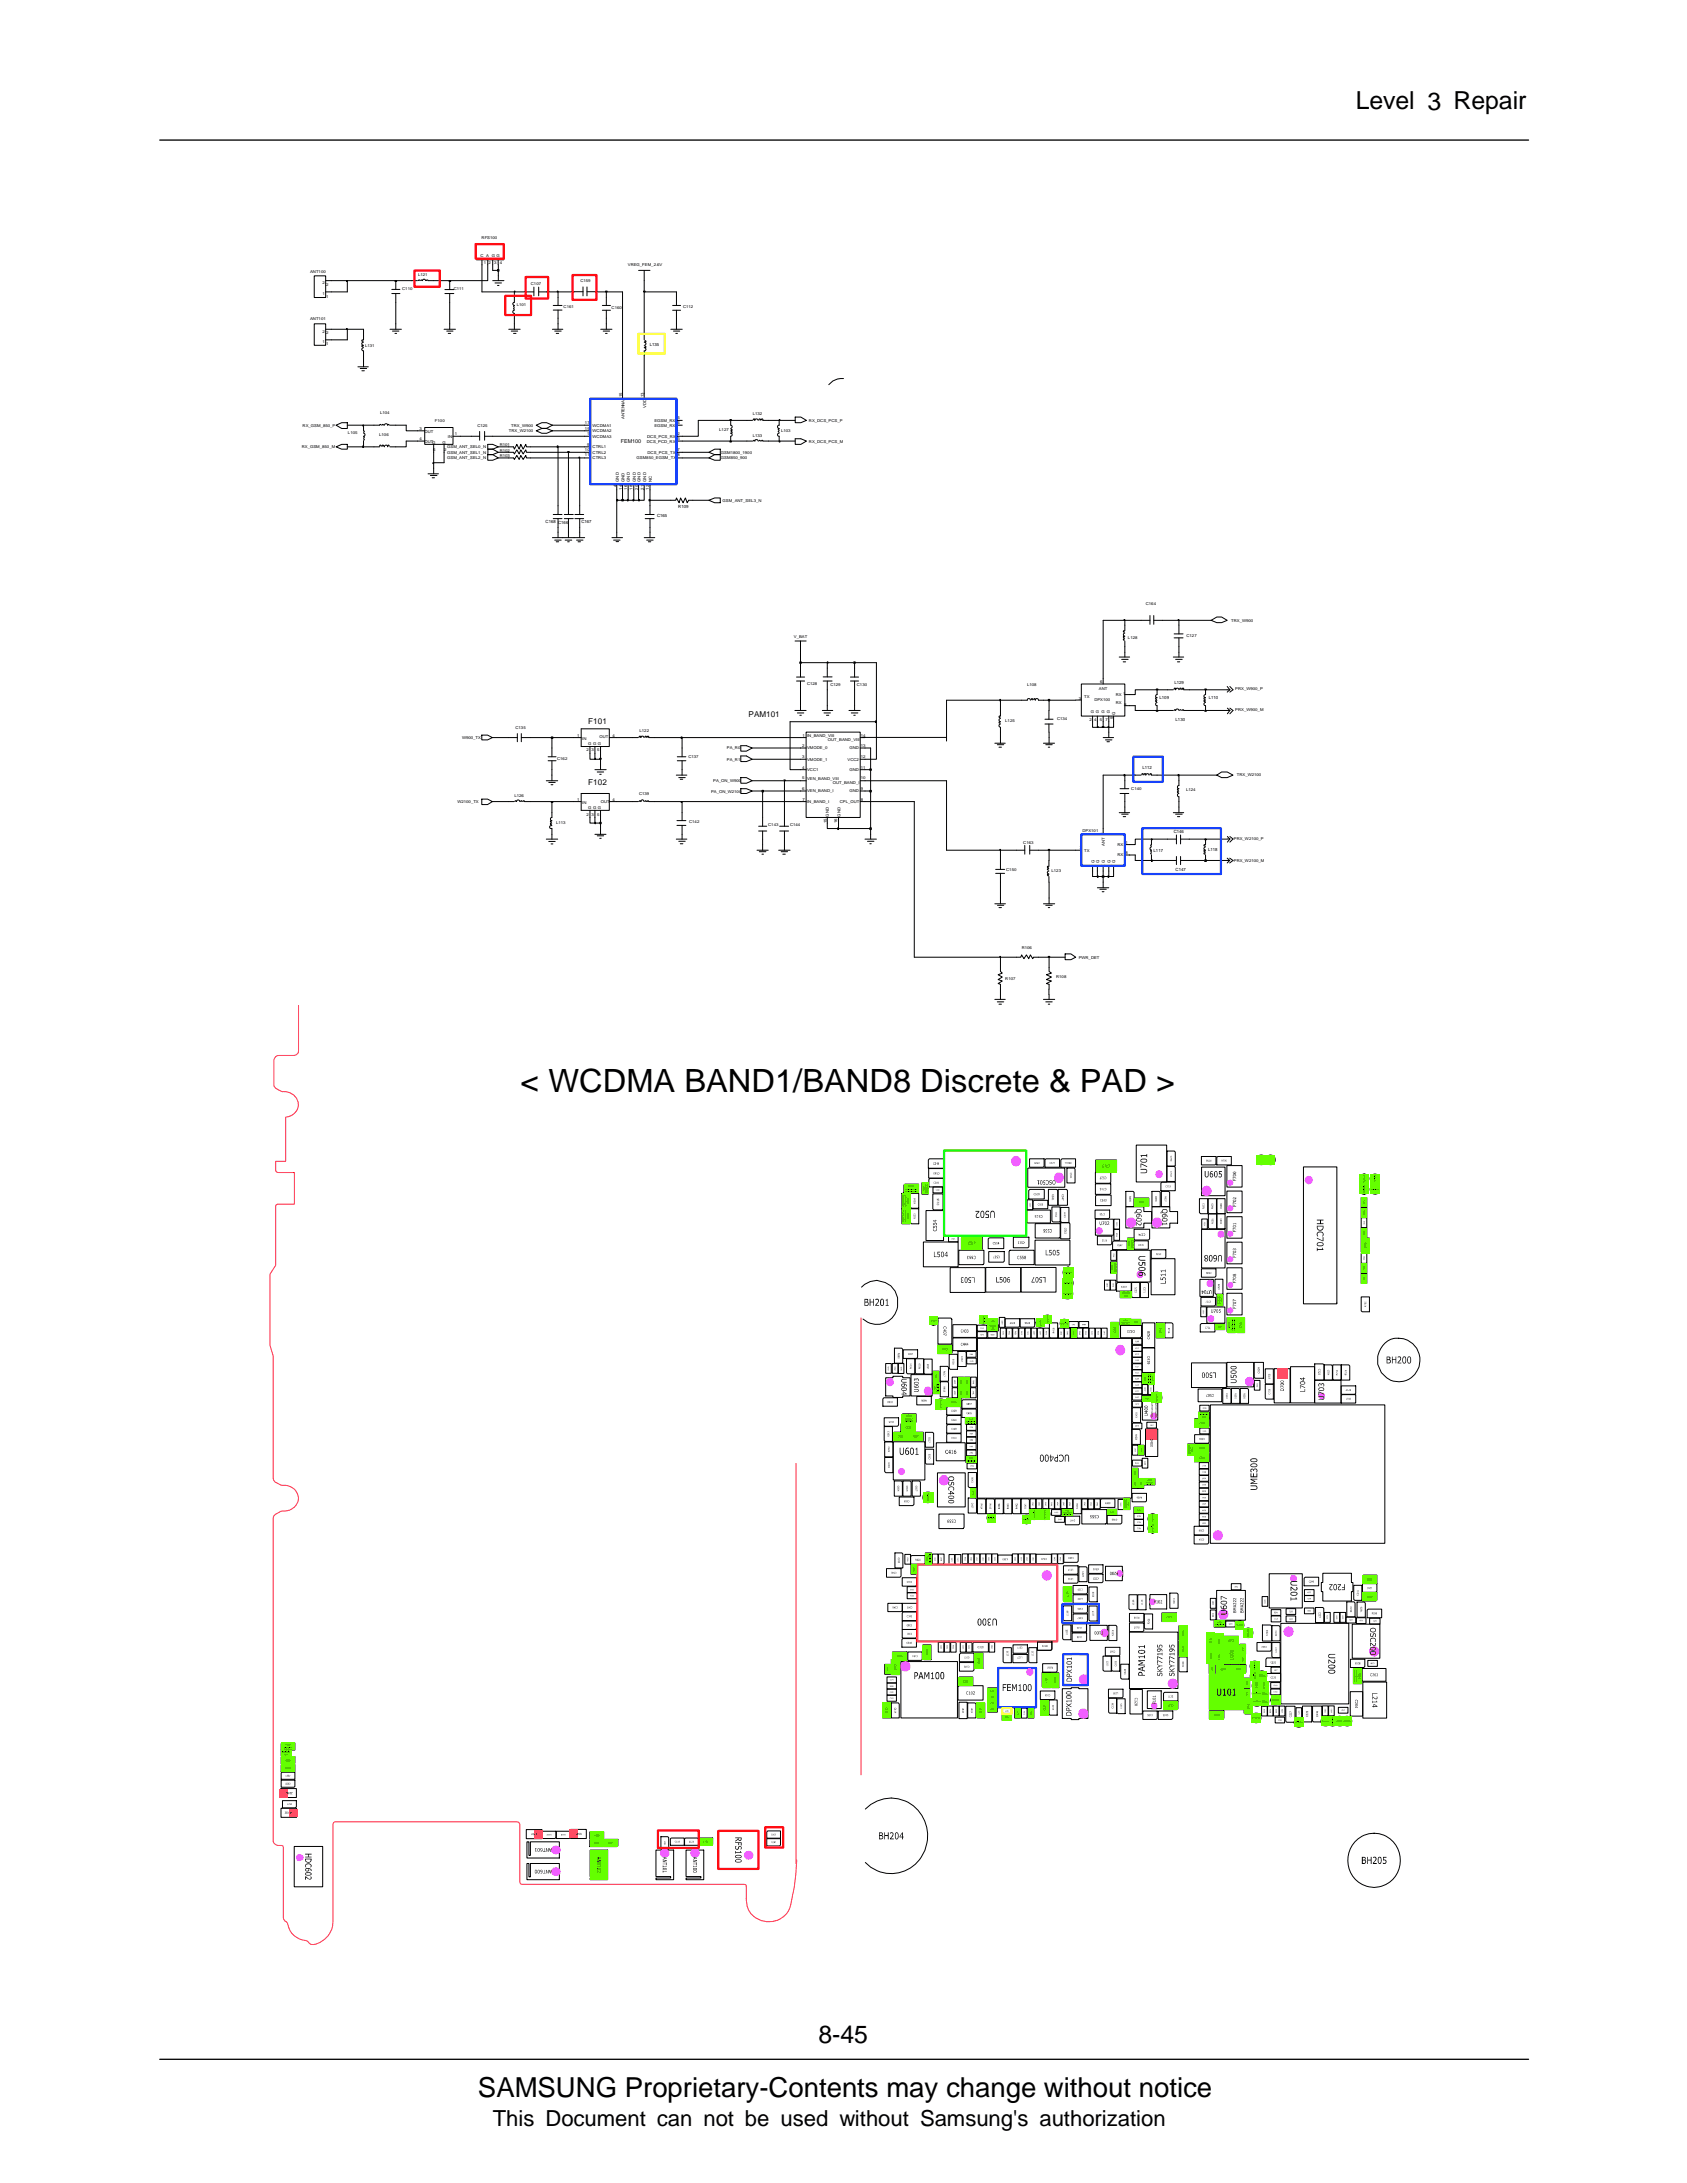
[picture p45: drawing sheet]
<svg xmlns="http://www.w3.org/2000/svg" width="216mm" height="279mm" viewBox="0 0 216 279" stroke-linecap="round" stroke-linejoin="round" font-family="sans-serif">
<defs><g id="words">
<text font-size="4.1" x="66.6" y="139.7">&lt; WCDMA BAND1/BAND8 Discrete &amp; PAD &gt;</text>
<text font-size="3.5" x="61.2" y="268.5">SAMSUNG Proprietary-Contents may change without notice</text>
<g font-size="3.2">
<text x="173.5" y="14">Level 3 Repair</text>
<text x="104.7" y="261.5">8-45</text>
</g>
<text font-size="2.8" x="63.1" y="272.1">This Document can not be used without Samsung's authorization</text>
<g font-size="1">
<text x="75.3" y="92.6">F101</text>
<text x="95.8" y="91.7">PAM101</text>
<text x="75.3" y="100.5">F102</text>
</g>
<text font-size=".7" x="79.4" y="56.7">FEM100</text>
<g font-size=".5">
<text x="39.7" y="35">ANT100</text>
<text x="53.5" y="35.3">L121</text>
<text x="61.5" y="32.9">C A</text>
<text x="61.6" y="30.6">RFS100</text>
<text x="61.9" y="33.8">1</text>
<text x="62.5" y="33.8">2</text>
<text x="62.9" y="32.9">G G</text>
<text x="63.2" y="33.8">3</text>
<text x="64" y="33.8">4</text>
<text x="80.3" y="34.1">VREG_FEM_2.6V</text>
<text x="39.7" y="41">ANT101</text>
<text x="41.3" y="37.8">1</text>
<text x="41.3" y="36.3">2</text>
<text x="41.8" y="38.1">1</text>
<text x="41.8" y="36.6">2</text>
<text x="51.5" y="37.1">C110</text>
<text x="58.1" y="37.1">C111</text>
<text x="66.1" y="39.2">L101</text>
<text x="67.9" y="36.4">C107</text>
<text x="72.1" y="39.4">C161</text>
<text x="74.3" y="36.1">C159</text>
<text x="78.3" y="39.6">C160</text>
<text x="87.4" y="39.4">C112</text>
<text x="41.3" y="43.9">1</text>
<text x="41.3" y="42.6">2</text>
<text x="41.8" y="44.2">1</text>
<text x="41.8" y="42.8">2</text>
<text x="46.7" y="44.4">L131</text>
<text x="83.2" y="44.2">L135</text>
<text x="48.6" y="53">L104</text>
<text x="55.7" y="54">F100</text>
<text x="79.6" y="50.8" transform="rotate(-90 79.6 50.8)">15</text>
<text x="79.9" y="53.7" transform="rotate(-90 79.9 53.7)">ANTENNA</text>
<text x="82.4" y="50.8" transform="rotate(-90 82.4 50.8)">13</text>
<text x="82.7" y="52.2" transform="rotate(-90 82.7 52.2)">VDD</text>
<text x="83.8" y="54">EGSM_RX</text>
<text x="86.7" y="53.6">5</text>
<text x="96.3" y="53.1">L132</text>
<text x="103.5" y="54">RX_DCS_PCS_P</text>
<text x="38.6" y="57.4">RX_GSM_850_M</text>
<text x="38.7" y="54.6">RX_GSM_850_P</text>
<text x="44.5" y="55.5">L105</text>
<text x="48.5" y="55.8">L106</text>
<text x="53.7" y="55">3</text>
<text x="53.7" y="56.3">4</text>
<text x="54.3" y="55.5">OUT</text>
<text x="54.3" y="56.7">OUTG</text>
<text x="55.4" y="57.7">5</text>
<text x="56.6" y="56.8">G</text>
<text x="56.9" y="57.7">2</text>
<text x="57.2" y="57.4">GSM_ANT_SEL0_N</text>
<text x="57.2" y="58.1">GSM_ANT_SEL1_N</text>
<text x="57.2" y="58.8">GSM_ANT_SEL2_N</text>
<text x="57.3" y="56.1">IN</text>
<text x="58.2" y="55.6">1</text>
<text x="61.1" y="54.6">C125</text>
<text x="64" y="58.5">R103</text>
<text x="64" y="57.1">R101</text>
<text x="64" y="57.8">R102</text>
<text x="65.1" y="55.3">TRX_W2100</text>
<text x="65.4" y="54.6">TRX_W900</text>
<text x="74.9" y="54.3">17</text>
<text x="74.9" y="55">19</text>
<text x="74.9" y="57.7">10</text>
<text x="74.9" y="58.4">11</text>
<text x="75.1" y="57.1">9</text>
<text x="75.1" y="55.6">1</text>
<text x="75.8" y="54.6">WCDMA1</text>
<text x="75.8" y="55.3">WCDMA2</text>
<text x="75.8" y="56">WCDMA3</text>
<text x="75.8" y="58.1">CTRL2</text>
<text x="75.8" y="58.8">CTRL3</text>
<text x="75.8" y="57.4">CTRL1</text>
<text x="81.5" y="58.8">GSM850_EGSM_TX</text>
<text x="82.8" y="56.6">DCS_PCD_RX</text>
<text x="82.8" y="56">DCS_PCS_RX</text>
<text x="82.9" y="58.1">DCS_PCS_TX</text>
<text x="83.8" y="54.6">EGSM_RX</text>
<text x="86.7" y="56.4">3</text>
<text x="86.7" y="54.3">6</text>
<text x="86.7" y="57.7">7</text>
<text x="86.7" y="58.4">8</text>
<text x="86.7" y="55.6">2</text>
<text x="92.1" y="55.2">L127</text>
<text x="92.3" y="58.1">GSM1800_1900</text>
<text x="92.3" y="58.8">GSM850_900</text>
<text x="96.4" y="55.9">L133</text>
<text x="100" y="55.3">L103</text>
<text x="103.5" y="56.6">RX_DCS_PCS_M</text>
<text x="78.9" y="62.4" transform="rotate(-90 78.9 62.4)">4</text>
<text x="79.2" y="61.7" transform="rotate(-90 79.2 61.7)">GND</text>
<text x="79.6" y="62.7" transform="rotate(-90 79.6 62.7)">14</text>
<text x="79.9" y="61.7" transform="rotate(-90 79.9 61.7)">GND</text>
<text x="80.2" y="62.7" transform="rotate(-90 80.2 62.7)">16</text>
<text x="80.6" y="61.7" transform="rotate(-90 80.6 61.7)">GND</text>
<text x="81" y="62.7" transform="rotate(-90 81 62.7)">18</text>
<text x="81.4" y="61.7" transform="rotate(-90 81.4 61.7)">GND</text>
<text x="81.7" y="62.7" transform="rotate(-90 81.7 62.7)">20</text>
<text x="82" y="61.7" transform="rotate(-90 82 61.7)">GND</text>
<text x="82.4" y="62.7" transform="rotate(-90 82.4 62.7)">21</text>
<text x="82.7" y="61.7" transform="rotate(-90 82.7 61.7)">GND</text>
<text x="83" y="62.7" transform="rotate(-90 83 62.7)">12</text>
<text x="83.4" y="61.7" transform="rotate(-90 83.4 61.7)">NC</text>
<text x="86.8" y="65">R109</text>
<text x="92.5" y="64.2">GSM_ANT_SEL3_N</text>
<text x="69.8" y="67">C168 C166</text>
<text x="74.4" y="66.9">C167</text>
<text x="84.1" y="66.2">C165</text>
<text x="146.6" y="77.5">C164</text>
<text x="101.6" y="81.6">V_BAT</text>
<text x="144.4" y="81.7">L128</text>
<text x="151.8" y="81.6">C127</text>
<text x="157.6" y="79.6">TRX_W900</text>
<text x="103.3" y="87.7">C128</text>
<text x="106.3" y="87.9">C129</text>
<text x="109.7" y="87.9">C130</text>
<text x="131.4" y="87.9">L108</text>
<text x="138" y="89.6">3</text>
<text x="138.8" y="89.4">TX</text>
<text x="140.1" y="89.7">DPX100</text>
<text x="140.6" y="88.3">ANT</text>
<text x="140.8" y="87.4">6</text>
<text x="142.8" y="89.1">RX</text>
<text x="143.7" y="88.9">1</text>
<text x="148.4" y="89.5">L109</text>
<text x="150.3" y="87.5">L129</text>
<text x="154.7" y="89.4">L110</text>
<text x="158.1" y="88.3">PRX_W900_P</text>
<text x="59.1" y="94.6">W900_TX</text>
<text x="66" y="93.3">C135</text>
<text x="73.9" y="94.3">1</text>
<text x="74.5" y="94.7">IN</text>
<text x="75.3" y="95.3">G G G</text>
<text x="76.7" y="94.5">OUT</text>
<text x="78.4" y="94.3">4</text>
<text x="81.9" y="93.7">L122</text>
<text x="93" y="95.9">PA_R0</text>
<text x="102.7" y="95.6">2</text>
<text x="102.7" y="94.3">1</text>
<text x="103.3" y="95.9">VMODE_0</text>
<text x="103.3" y="94.3">IN_BAND_VIII</text>
<text x="105.9" y="94.9">OUT_BAND_VIII</text>
<text x="108.7" y="95.9">GND</text>
<text x="110.2" y="95.6">13</text>
<text x="110.2" y="94.3">14</text>
<text x="128.7" y="92.4">L125</text>
<text x="135.3" y="92.2">C134</text>
<text x="139.4" y="92.3">2</text>
<text x="139.6" y="91.2">G G G G</text>
<text x="140" y="92.3">4</text>
<text x="140.8" y="92.3">5</text>
<text x="141.5" y="92.3">7</text>
<text x="142.5" y="92" transform="rotate(-90 142.5 92)">9</text>
<text x="142.7" y="91.5" transform="rotate(-90 142.7 91.5)">G</text>
<text x="142.8" y="90.1">RX</text>
<text x="143.9" y="90.3">8</text>
<text x="150.5" y="92.3">L130</text>
<text x="158.1" y="91">PRX_W900_M</text>
<text x="71.3" y="97.3">C162</text>
<text x="75.1" y="96.2">2</text>
<text x="75.7" y="96.2">3</text>
<text x="76.4" y="96.2">5</text>
<text x="81.8" y="101.8">C139</text>
<text x="88.1" y="97">C137</text>
<text x="91" y="101.4">PA_ON_W2100</text>
<text x="91.3" y="100.1">PA_ON_W900</text>
<text x="93" y="97.3">PA_R1</text>
<text x="102.7" y="98.4">4</text>
<text x="102.7" y="101.2">6</text>
<text x="102.7" y="99.7">5</text>
<text x="102.7" y="97">3</text>
<text x="103.3" y="98.7">VCC1</text>
<text x="103.3" y="101.4">VEN_BAND_I</text>
<text x="103.3" y="99.8">VEN_BAND_VIII</text>
<text x="103.3" y="97.3">VMODE_1</text>
<text x="106.6" y="100.3">OUT_BAND_I</text>
<text x="108.5" y="97.3">VCC2</text>
<text x="108.7" y="98.7">GND</text>
<text x="108.7" y="101.4">GND</text>
<text x="110.2" y="97">12</text>
<text x="110.2" y="98.4">11</text>
<text x="110.2" y="99.7">10</text>
<text x="110.2" y="101.2">9</text>
<text x="144.8" y="101.1">C140</text>
<text x="146.2" y="98.4">L112</text>
<text x="151.8" y="101.2">L124</text>
<text x="158.3" y="99.4">TRX_W2100</text>
<text x="58.5" y="102.8">W2100_TX</text>
<text x="65.8" y="102">L126</text>
<text x="71.2" y="105.4">L113</text>
<text x="73.9" y="102.5">1</text>
<text x="74.5" y="102.9">IN</text>
<text x="75.1" y="104.4">2 3</text>
<text x="75.3" y="103.6">G G G</text>
<text x="76.4" y="104.4">5</text>
<text x="76.9" y="102.8">OUT</text>
<text x="78.4" y="102.5">4</text>
<text x="88.2" y="105.4">C142</text>
<text x="98.3" y="105.7">C143</text>
<text x="101.1" y="105.7">C144</text>
<text x="102.7" y="102.5">7</text>
<text x="103.3" y="102.8">IN_BAND_I</text>
<text x="105.8" y="105.4" transform="rotate(-90 105.8 105.4)">15</text>
<text x="106.1" y="104.5" transform="rotate(-90 106.1 104.5)">GND</text>
<text x="107.1" y="105.4" transform="rotate(-90 107.1 105.4)">16</text>
<text x="107.5" y="102.8">CPL_OUT</text>
<text x="107.5" y="104.5" transform="rotate(-90 107.5 104.5)">GND</text>
<text x="110.2" y="102.5">8</text>
<text x="131" y="108">C163</text>
<text x="138.5" y="106.4">DPX101</text>
<text x="141.1" y="106.9" transform="rotate(-90 141.1 106.9)">6</text>
<text x="150.2" y="106.6">C146</text>
<text x="157.9" y="107.6">PRX_W2100_P</text>
<text x="128.8" y="111.5">C150</text>
<text x="134.6" y="111.6">L123</text>
<text x="138.2" y="108.6">3</text>
<text x="138.8" y="109">TX</text>
<text x="139.7" y="111" transform="rotate(-90 139.7 111)">2</text>
<text x="140.1" y="110.4" transform="rotate(-90 140.1 110.4)">G</text>
<text x="140.4" y="111" transform="rotate(-90 140.4 111)">4</text>
<text x="140.7" y="110.4" transform="rotate(-90 140.7 110.4)">G</text>
<text x="141.1" y="111" transform="rotate(-90 141.1 111)">5</text>
<text x="141.4" y="108.2" transform="rotate(-90 141.4 108.2)">ANT</text>
<text x="141.4" y="110.4" transform="rotate(-90 141.4 110.4)">G</text>
<text x="141.8" y="111" transform="rotate(-90 141.8 111)">7</text>
<text x="142.1" y="110.4" transform="rotate(-90 142.1 110.4)">G</text>
<text x="142.5" y="111" transform="rotate(-90 142.5 111)">9</text>
<text x="142.7" y="110.4" transform="rotate(-90 142.7 110.4)">G</text>
<text x="143" y="108.3">RX</text>
<text x="143" y="109.6">RX</text>
<text x="144" y="108">1</text>
<text x="144" y="109.3">8</text>
<text x="147.6" y="109.1">L117</text>
<text x="150.5" y="111.5">C147</text>
<text x="154.6" y="109">L118</text>
<text x="157.9" y="110.3">PRX_W2100_M</text>
<text x="128.7" y="125.4">R107</text>
<text x="130.8" y="121.5">R106</text>
<text x="135.2" y="125.2">R108</text>
<text x="138" y="122.7">PWR_DET</text>
</g>
</g></defs>
<path d="M20.4 263.6h175.2" fill="none" stroke="#000" stroke-width=".17"/>
<path d="M20.8 265.5h174.8v9h-174.8z" fill="#fff"/>
<path d="M20.4 17.9h175.2" fill="none" stroke="#000" stroke-width=".17"/>
<g fill="none" stroke="#000" stroke-width=".13">
<path d="M40.2 35.3h1.5v2.8h-1.5zM41.7 37.4h.7M41.7 35.9h.7M50.1 37.6h1.1M50.1 37h1.1M50.7 35.9v1.1M50.7 37.6v1.1M52.7 35.9h.7M53.6 35.9v-.1l.1 .1M53.8 35.9l.1-.1 .1 .1 .3-.2 .2 .2M54.6 35.9v-.1l.2 .1h.7M56.9 37.1h1.2"/>
<path d="M56.9 37.6h1.2M57.6 35.9v1.2M57.6 37.6v1.1M61 31.2h3.5v2.1h-3.5zM61.7 33.3v.6M62.4 33.3v.6M63.1 35.9h1.4M63.1 33.3v.6M63.4 36.2h.8M63.7 36.5h.2M63.8 33.3v.6M63.8 35.3v.6"/>
<path d="M65.8 39.7l-.2 .2 .2 .2v.6M65.8 38.1v.6l-.2 .2 .2 .2-.1 .1 .1 .1M65.8 39.4l-.1 .1 .1 .1M67.3 37.4h1M68.3 36.7v1.2M68.9 37.4h1.1M68.9 36.7v1.2M70.8 39.1h1.1M70.8 39.7h1.1M71.4 38.1v1M71.4 39.7v1M73.5 37.3h1.1"/>
<path d="M74.6 36.7v1.2M75.1 37.3h1.2M75.1 36.7v1.2M77.1 39.1h1M77.1 39.7h1M77.6 38.1v1M77.6 39.7v1M81.7 34.6h1.5M82.4 34.6v1.3M86.1 39.7h1M86.1 39.1h1M86.6 38.1v1"/>
<path d="M86.6 39.7v1M40.2 41.4h1.5v2.8h-1.5zM41.7 43.5h.7M41.7 42.1h.7M43 57.2l.7-.3h.7v.6h-.7zM43 54.4l.7-.3h.7v.7h-.7zM45.8 46.9h1.3M46.1 47.2h.8M46.3 47.5h.3M46.5 44.2l-.2 .1 .2 .1M46.5 43.5l-.2 .1 .2 .1M46.5 44.5l-.2 .2 .2 .2v.6"/>
<path d="M46.5 43.8l-.2 .2v.1l.2 .1M46.5 56.2l.1 .1h-.1M46.5 55.4l.2 .2-.2 .2 .1 .2h-.1M46.5 54.4v.7l.1 .1-.1 .1M46.5 42.8v.7M46.5 46.2v.7M46.5 56.5v.7M47.9 54.4h.7l.1-.1 .1 .1M47.9 57.2h.7M48.8 57.1l-.1-.1-.1 .1M48.9 54.4l.1-.1 .1 .1M49.1 57.1v-.1a.1 .1 0 0 0-.2 0 .1 .1 0 0 0 0 .1"/>
<path d="M49.2 57.2v-.1l.2-.1 .2 .1v.1M49.2 54.4l.1-.1 .1-.1 .2 .2 .1-.1 .1 .1M49.8 57.1v-.1a.1 .1 0 0 0-.1 0 .1 .1 0 0 0-.1 .1M49.9 42.1h1.5M49.9 57.2h.8M49.9 54.4h.8M50.2 42.4h.9M50.5 42.7h.3M50.7 41.4v.7M53.4 55.1h1M53.4 56.5h1M54.4 54.7h3.6v2.2h-3.6z"/>
<path d="M55.5 56.9v1M55.5 59.9v.7M56.8 42.1h1.5M56.8 56.9v1M57.2 42.4h.8M57.4 42.7h.3M57.6 41.4v.7M58 55.8h.9M60.3 55.8h1.1M61.4 55.2v1.1M62 55.8h1.1M62 55.2v1.1"/>
<path d="M62.4 58.2h.7l.7 .4-.7 .3h-.7zM62.4 56.9h.7l.7 .3-.7 .3h-.7zM62.4 57.5h.7l.7 .4-.7 .3h-.7zM65.1 42.1h1.5M65.1 58.6h.6l.1 .2 .3-.5 .3 .5 .3-.5 .3 .5 .3-.5 .1 .3h.5M65.1 57.2h.6l.1 .3 .3-.6 .3 .6 .3-.6 .3 .6 .3-.6 .1 .3h.5M65.1 57.9h.6l.1 .2 .3-.5 .3 .5 .3-.5 .3 .5 .3-.5 .1 .3h.5M65.4 42.4h.9M65.7 42.7h.3M65.8 41.4v.7M68.6 55.1l.7-.3h.7l.7 .3-.7 .4h-.7zM68.6 54.4l.7-.3h.7l.7 .3-.7 .4h-.7z"/>
<path d="M70.7 42.1h1.3M71 42.4h.8M71.2 42.7h.3M71.4 41.4v.7M71.4 57.2v8.6M72.7 57.9v7.9M74.2 58.6v7.2M74.8 57.2h.7M74.8 58.6h.7M74.8 54.4h.7M74.8 55.1h.7M74.8 55.8h.7"/>
<path d="M74.8 57.9h.7M75.5 51h11.1v11h-11.1zM76.9 42.1h1.4M77.2 42.4h.8M77.5 42.7h.2M77.6 41.4v.7M79.7 50.3v.7M82.4 43.8h.2l.1 .2-.1 .2h-.2M82.4 44.5l.3 .2-.1 .2h-.2v.6M82.4 42.8v.7M82.4 50.3v.7M82.5 43.6l.2 .1-.1 .1h-.1"/>
<path d="M82.5 44.3l.2 .1-.2 .1M85.9 42.1h1.4M86.2 42.4h.8M86.5 42.7h.2M86.6 53.8h.7M86.6 41.4v.7M86.6 55.8h.7M86.6 57.9h.7M86.6 58.6h.7M86.6 54.4h.7M86.6 56.5h.7M90.7 57.9l.8-.4h.7v.7h-.7z"/>
<path d="M90.7 58.6l.8-.4h.7v.7h-.7zM93.5 53.8v.6h.1a.22 .22 0 0 1 .1 .3 .22 .22 0 0 1-.2 .1M93.5 55.5a.19 .19 0 0 1 .2 .1 .19 .19 0 0 1-.2 .2v.7M93.6 55.2l.1 .1v.1h-.2M93.6 54.9l.1 .1v.1h-.2M95.6 53.8h.7M95.6 56.5h.7M96.4 56.5l.1-.2 .1 .2 .1-.2a.22 .22 0 0 1 .3 .2M96.4 53.7a.1 .1 0 0 1 .1-.1 .11 .11 0 0 1 .1 .2M96.6 53.8l.1-.2a.22 .22 0 0 1 .3 .2M97.1 56.5l.1-.2 .1 .2M97.1 53.7l.2-.1v.1v.1"/>
<path d="M97.4 56.5l.1-.2 .1 .2h.8M97.5 53.7h-.1a.11 .11 0 0 1 .2-.1 .1 .1 0 0 1 0 .2M97.6 53.8h.8M99.7 55.4l-.2 .2 .1 .2h.1v.7M99.7 53.8v.6h-.1l-.1 .2 .1 .2h.1l-.1 .1 .1 .1M99.7 55.1l-.1 .1 .1 .1M101.8 56.2h.7l.7 .3-.7 .4h-.7zM101.8 53.4h.7l.7 .4-.7 .3h-.7zM54.8 60.6h1.3M55.1 60.9h.8M55.3 61.2h.3M70.7 68.8h4.1"/>
<path d="M70.8 65.8h1.1M70.8 66.4h1.1M71 69.1h.8M71.2 69.3h.3M71.4 66.4v2.4M72.2 66.4h1.2M72.2 65.8h1.2M72.3 69.1h.9M72.6 69.3h.3M72.7 66.4v2.4M73.6 65.8h1.1M73.6 66.4h1.1"/>
<path d="M73.8 69.1h.8M74 69.3h.3M74.2 66.4v2.4M78.3 68.8h1.4M78.5 69.1h.9M78.8 69.3h.4M78.9 62v.7M78.9 64v4.8M79.7 62v.7M80.4 62v.7M81.1 62v.7M81.7 62v.7"/>
<path d="M82.4 68.8h1.4M82.4 62v.7M82.6 65.8h1.1M82.6 66.4h1.1M82.8 69.1h.8M83 69.3h.3M83.2 62v.7M83.2 64v1.8M83.2 66.4v2.4M85.9 64h.6l.1-.3 .3 .6 .2-.6 .3 .6 .3-.6 .2 .6 .2-.3h.6M90.7 64l.8-.3h.7v.6h-.7z"/>
</g>
<path d="M78.9 63.9h.2v.2h-.2z" fill="#c2c2c2"/>
<path d="M78.9 63.9h.2v.2h-.2zM78.9 62.7v1.3h.8" fill="none" stroke="#000" stroke-width=".13"/>
<path d="M79.6 63.9h.2v.2h-.2z" fill="#c2c2c2"/>
<path d="M79.6 63.9h.2v.2h-.2zM79.7 62.7v1.3h.7" fill="none" stroke="#000" stroke-width=".13"/>
<path d="M80.3 63.9h.1v.2h-.1z" fill="#c2c2c2"/>
<path d="M80.3 63.9h.1v.2h-.1zM80.4 62.7v1.3h.7" fill="none" stroke="#000" stroke-width=".13"/>
<path d="M81 63.9h.1v.2h-.1z" fill="#c2c2c2"/>
<path d="M81 63.9h.1v.2h-.1zM81.1 62.7v1.3h.6" fill="none" stroke="#000" stroke-width=".13"/>
<path d="M81.7 63.9h.1v.2h-.1z" fill="#c2c2c2"/>
<path d="M81.7 63.9h.1v.2h-.1zM81.7 62.7v1.3h.7v-1.3" fill="none" stroke="#000" stroke-width=".13"/>
<path d="M83.1 63.9h.1v.2h-.1z" fill="#c2c2c2"/>
<path d="M55.5 59.2v.7M83.1 63.9h.1v.2h-.1zM83.2 62.7v1.3h2.7M88.7 64h2" fill="none" stroke="#000" stroke-width=".13"/>
<path d="M55.4 59.2h.1v.1h-.1z" fill="#c2c2c2"/>
<path d="M55.4 59.2h.1v.1h-.1zM56.8 57.9v1.3h-1.3v-1.3M63.8 58.6h1.3M67.9 58.6h6.3" fill="none" stroke="#000" stroke-width=".13"/>
<path d="M74.1 58.5h.1v.1h-.1z" fill="#c2c2c2"/>
<path d="M63.8 57.9h1.3M67.9 57.9h4.8M74.1 58.5h.1v.1h-.1zM74.2 58.6h.6M87.3 58.6h3.4" fill="none" stroke="#000" stroke-width=".13"/>
<path d="M72.6 57.8h.3v.1h-.3z" fill="#c2c2c2"/>
<path d="M44.5 57.2h2M72.6 57.8h.3v.1h-.3zM72.7 57.9h2.1M87.3 57.9h3.4" fill="none" stroke="#000" stroke-width=".13"/>
<path d="M46.4 57.1h.1v.2h-.1z" fill="#c2c2c2"/>
<path d="M46.4 57.1h.1v.2h-.1zM46.5 57.2h1.4M52 56.5v.7h-1.3M63.8 57.2h1.3M67.9 57.2h3.5" fill="none" stroke="#000" stroke-width=".13"/>
<path d="M71.3 57.1h.1v.2h-.1z" fill="#c2c2c2"/>
<path d="M52 56.5h1.4M71.3 57.1h.1v.2h-.1zM71.4 57.2h3.4M87.3 56.5h6.2" fill="none" stroke="#000" stroke-width=".13"/>
<path d="M93.4 56.5h.2v.1h-.2z" fill="#c2c2c2"/>
<path d="M93.4 56.5h.2v.1h-.2zM93.5 56.5h2.1M98.4 56.5h1.3" fill="none" stroke="#000" stroke-width=".13"/>
<path d="M99.7 56.5h.1v.1h-.1z" fill="#c2c2c2"/>
<path d="M44.5 54.4h2M52 54.4v.7h1.4M58.9 55.8h1.4M63.1 55.8h11.7M70.7 55.1h4.1M89.4 53.8v2h-2.1M99.7 56.5h.1v.1h-.1zM99.7 56.5h2.1" fill="none" stroke="#000" stroke-width=".13"/>
<path d="M46.4 54.4h.1v.1h-.1z" fill="#c2c2c2"/>
<path d="M46.4 54.4h.1v.1h-.1zM46.5 54.4h1.4M50.7 54.4h1.3M70.7 54.4h4.1M89.4 53.8h4.1" fill="none" stroke="#000" stroke-width=".13"/>
<path d="M93.4 53.7h.2v.1h-.2z" fill="#c2c2c2"/>
<path d="M93.4 53.7h.2v.1h-.2zM93.5 53.8h2.1M98.4 53.8h1.3" fill="none" stroke="#000" stroke-width=".13"/>
<path d="M99.7 53.7h.1v.1h-.1z" fill="#c2c2c2"/>
<path d="M79.7 37.4v12.9M82.4 37.4v5.4M42.4 42.1h2v1.4h-2M46.5 42.1v.7M46.5 45.5v.7M82.4 45.5v4.8M99.7 53.7h.1v.1h-.1zM99.7 53.8h2.1" fill="none" stroke="#000" stroke-width=".13"/>
<path d="M44.3 42.1h.1h-.1z" fill="#c2c2c2"/>
<g fill="none" stroke="#000" stroke-width=".13">
<path d="M44.4 35.9v1.5h-2M50.7 38.7v2.7M57.6 38.7v2.7M61.7 33.9v3.5h4.1v.7M71.4 37.4v.7M77.6 37.4v.7M86.6 37.4v.7M44.3 42.1h.1h-.1zM44.4 42.1h2.1M65.8 40.7v.7M71.4 40.7v.7M77.6 40.7v.7"/>
<path d="M86.6 40.7v.7"/>
</g>
<path d="M65.8 37.3h.1v.1h-.1z" fill="#c2c2c2"/>
<path d="M65.8 37.3h.1v.1h-.1zM65.8 37.4h1.5M70 37.4h1.4" fill="none" stroke="#000" stroke-width=".13"/>
<path d="M71.3 37.3h.1v.1h-.1z" fill="#c2c2c2"/>
<path d="M71.3 37.3h.1v.1h-.1zM71.4 37.4h2.1M76.3 37.4h1.3" fill="none" stroke="#000" stroke-width=".13"/>
<path d="M77.5 37.3h.2v.1h-.2z" fill="#c2c2c2"/>
<path d="M77.5 37.3h.2v.1h-.2zM77.6 37.4h2.1" fill="none" stroke="#000" stroke-width=".13"/>
<path d="M82.3 37.3h.3v.1h-.3z" fill="#c2c2c2"/>
<path d="M42.4 35.9h2M82.4 37.3h.2v.1h-.2zM82.4 35.9v1.5h4.2" fill="none" stroke="#000" stroke-width=".13"/>
<path d="M44.3 35.9h.1v.1h-.1z" fill="#c2c2c2"/>
<path d="M44.3 35.9h.1v.1h-.1zM44.4 35.9h6.3" fill="none" stroke="#000" stroke-width=".13"/>
<path d="M50.5 35.9h.3v.1h-.3z" fill="#c2c2c2"/>
<path d="M50.5 35.9h.3v.1h-.3zM50.7 35.9h2M55.5 35.9h2.1" fill="none" stroke="#000" stroke-width=".13"/>
<path d="M57.5 35.9h.2v.1h-.2z" fill="#c2c2c2"/>
<path d="M57.5 35.9h.2v.1h-.2zM62.4 33.9v2h-4.8M63.1 33.9v.7h.7v.7" fill="none" stroke="#000" stroke-width=".13"/>
<path d="M63.7 34.5h.2v.2h-.2z" fill="#c2c2c2"/>
<g fill="none" stroke="#000" stroke-width=".13">
<path d="M63.7 34.5h.2v.2h-.2zM63.8 33.9v.7M107.9 48.5a2.13 2.13 0 0 0-1.8 .7M115.4 152.7h1l.1 .2v1.8h-1.1zM115.4 154.7h1l.1 .1v1.8h-1.1zM115.7 151.7l.1-.1h1.8v1.1h-1.9zM116.5 152.7h1.1v1.9h-1l-.1-.1zM116.5 154.7h1.1v1.9h-1l-.1-.1zM118 151.4h.8v1.4h-.8zM118.2 159h4.4v3.1h-4.4zM118.5 154.9h2.3v3.9h-2.3zM118.9 149.6h1.9v1.1l-.1 .1h-1.8z"/>
<path d="M118.9 148.3h1.9v1.2h-2v-1zM119 150.8h1.7v1.1h-1.8v-.9zM119.4 152.8h1.3v2.1h-1.2l-.1-.2zM119.4 151.9h1.2v.8h-1.2zM121.4 158.2h1.2v.7h-1.2zM123 158.5l.2-.2h2.5v1.6h-2.7zM126.6 158.4h1.9v1.4h-2v-1.2zM129.7 158.3h2v1.3l-.1 .1h-1.9zM131.4 154.9h3v1.6h-3zM131.4 153.6h.8v1.2h-.8zM131.5 149.5h4.8v2.5h-4.8zM131.7 152.4l.1-.2h1.8v1.3h-1.9z"/>
<path d="M131.8 148.3h1.8v1l-.1 .1h-1.7zM132.2 153.8l.2-.2h1.7v1.1h-1.9zM132.5 158.7h4.4v3.2h-4.4zM132.5 156.6h3.2v1.7l-.1 .2h-3.1zM133.9 148.3h1.7v1.1h-1.9v-.9zM134.2 152.2h1l.2 .2v1.9h-1.2zM134.6 154.5h1.1v1.9h-.9l-.2-.1zM135.4 152.2h1.1l.1 .2v1.9h-1.2zM135.7 156.5h1.1l.1 .1v2h-1.2zM135.7 154.5h1.1v2h-.9l-.2-.2zM135.8 148.5l.1-.2h1.7v1.1h-1.8zM136.5 149.5h1l.1 .1v1.8h-1.1z"/>
<path d="M140.1 154.9h1.9v1l-.1 .1h-1.8zM140.2 150.1h2v1.2l-.2 .1h-1.8zM140.2 151.5h2v1.2l-.2 .2h-1.8zM140.2 156h2.3v2.1h-2.3zM140.2 153.1l.1-.1h1.9v1.3h-2zM140.2 148.5h2.7v1.4l-.1 .1h-2.6zM140.4 158.2h1.9v1l-.1 .1h-1.8zM142.4 159l.1-.2h1.8v1.1h-1.9zM142.6 156h.7v1.3h-.7zM142.6 157.4h.7v1.4h-.7zM144.1 154.5h2.3v.6h1v1.4h-1v.7h-2.3zM144.1 152.5h.9l.1 .1v1.8h-1z"/>
<path d="M144.3 158.5h.8v1.4h-.8zM145.1 157.3h2v1.3l-.1 .1h-1.9zM145.2 153.5l.1-.2h1.7v1.1h-1.8zM145.2 158.8h1.8v1.1h-1.9v-1zM145.4 146.6h3.9v4.7h-3.9zM147.3 160h1.9v.9l-.1 .2h-1.8zM147.4 152.5h1l.1 .1v1.8h-1.1zM147.4 154.5h2.3v.6h1v1.4h-1v.7h-2.3zM148.6 152.5h1l.1 .1v1.8h-1.1zM148.7 151.3h1.7v1.1h-1.8v-1zM149.4 149.3h.9l.1 .1v1.8h-1zM149.4 147.3h.9l.1 .1v1.8h-1z"/>
<path d="M153.5 153.4h1.1v1.9h-1l-.1-.1zM153.8 148h1.8v.9l-.1 .2h-1.7zM153.8 149.4h3v3.6h-3zM153.8 157.4h3v4.9h-3zM153.8 156h.7v1.3h-.7zM154.6 153.4h1.1v1.9h-1l-.1-.1zM154.6 155.4h1.1v1.9h-.9l-.2-.2zM155.7 148.1l.2-.1h1.7v1.1h-1.9zM155.7 155.3h1.1v2h-.9l-.2-.2zM155.7 153.4h1.1v1.9h-.9l-.2-.1zM157 149.2h2v2.7h-2zM157 155.7h2v2.8h-2z"/>
<path d="M157 152.4h2v2.8h-2zM157 159h2v2.8h-2zM166.8 149.4h4.3v17.5h-4.3zM174.2 158.5h1.1v1.9h-1l-.1-.2zM174.2 157.1h.7v1.3h-.7zM174.2 153.3h.7v1.2h-.7zM174.2 154.6h.7v1.2h-.7zM174.2 155.9h.7v1.2h-.7zM110.3 164.7a2.59 2.59 0 0 1 3-.6 2.77 2.77 0 0 1 1.3 4 2.77 2.77 0 0 1-4.2 .7M113.1 178.9h1.8v1.1h-1.9v-1zM113.3 176.3h1v-.2h1.2v.2h1v2.4h-1v.2h-1.2v-.2h-1zM113.3 174.5h.8v1.3h-.8z"/>
<path d="M114.2 174.5h.7v1.3h-.7zM114.5 172.6h.9l.1 .1v1.8h-1zM115 174.5h.7v1.3h-.7zM115.6 172.8h1.8v.9l-.1 .2h-1.7zM116 173.9h1.1v1.9h-1l-.1-.1zM116.6 175.9h2.7v2.8h-2.7zM117.1 173.9h1.1v1.9h-.9l-.2-.1zM117.3 178.7h1.9v1l-.1 .1h-1.8zM118.2 173.9h1.1v2h-.9l-.2-.2zM119.4 176.9h.8v1.5h-.8zM119.4 175.5h.8v1.4h-.8zM120 172.1h1.9v1l-.2 .1h-1.7z"/>
<path d="M120 168.7h1.7l.1 .1v3.2h-1.8zM120.3 176.8h1l.1 .2v1.8h-1.1zM120.3 174.9h1l.1 .1v1.8h-1.1zM121.2 179.1l.1-.2h1.7v1.1h-1.8zM121.5 173.3h1v2h-.9l-.1-.2zM121.6 162.2h4.5v3.2h-4.5zM121.9 177.6h.7v1.3h-.7zM121.9 176.3h.7v1.2h-.7zM121.9 169.5h3.1v1.7h-3.1zM121.9 171.2h3.1v1.7h-3.1zM122.6 173h.9l.2 .1v1.8h-1.1zM122.6 176.3h.7v1.2h-.7z"/>
<path d="M122.6 177.6h.7v1.3h-.7zM122.7 160h3.2v1.7l-.1 .2h-3.1zM123.1 179.3l.1-.1h1.7v1.1h-1.8zM123.4 177.6h.7v1.3h-.7zM123.4 176.3h.7v1.2h-.7zM123.7 173h1.2v.7h-1.2zM123.7 173.8h1.2v.8h-1.2zM124.2 177.6h.7v1.3h-.7zM124.2 176.3h.7v1.2h-.7zM125.1 170.4h1.2v.8h-1.2zM125.1 169.6h1.2v.8h-1.2zM125.1 171.3h19.7v20.4h-19.7z"/>
<path d="M126.2 162.2h4.4v3.2h-4.4zM126.4 169.5h1.4v.8h-1.4zM126.4 170.4h1.2v.8h-1.2zM126.5 168.8h1.2v.7h-1.2zM126.5 160.2h2v1.2l-.1 .1h-1.9zM127.9 168.6h.7v1.3h-.7zM128 170h.8v1.3h-.8zM128.6 168.8h1.9v.9l-.1 .2h-1.8zM128.8 170h.7v1.3h-.7zM129.3 160h3.1v1.9h-3.3v-1.7zM129.6 170h.7v1.3h-.7zM130.4 170h.7v1.3h-.7z"/>
<path d="M130.6 168.8h1.8v.9l-.1 .2h-1.7zM130.7 162.2h4.4v3.2h-4.4zM131.2 170h.7v1.3h-.7zM132 170h.7v1.3h-.7zM132.8 170h.7v1.3h-.7zM133.6 170h.7v1.3h-.7zM134.3 169.3h1.1v1.9h-1l-.1-.1zM135.5 170h.7v1.3h-.7zM136.2 170h.7v1.3h-.7zM136.8 169.1h1.2v.8h-1.2zM137 170h.8v1.3h-.8zM137.8 170h.7v1.3h-.7z"/>
<path d="M138.1 169.1h1.2v.8h-1.2zM138.6 170h.7v1.3h-.7zM139.4 170h.7v1.3h-.7zM140.2 170h.7v1.3h-.7zM141 170h.7v1.3h-.7zM141.4 163.9h.7v1.2h-.7zM142.1 163.9h.7v1.2h-.7zM142.1 161.5h.8v1.5h-.8zM142.1 169.2h1.1v2h-1l-.1-.2zM142.2 160h.7v1.3h-.7zM142.9 164.3l.1-.2h1.8v1.1h-1.9zM142.9 160h4.3v4.1h-4.3z"/>
<path d="M143.3 168.8h1.4v.8h-1.4zM143.4 165.3h1.4v.8h-1.4zM143.4 169.6h2.7v1.4l-.1 .2h-2.6zM144.8 168.9h1.2v.7h-1.2zM144.8 164.1h1.1v2h-1l-.1-.2zM144.9 173h1.2v.7h-1.2zM144.9 172.2h1.2v.8h-1.2zM144.9 179.3h1.2v.8h-1.2zM144.9 173.7h1.2v.8h-1.2zM144.9 171.3h1.2v.8h-1.2zM144.9 178.4h1.2v.8h-1.2zM144.9 177.7h1.2v.7h-1.2z"/>
<path d="M144.9 174.5h1.2v.8h-1.2zM144.9 175.3h1.2v.8h-1.2zM144.9 176.9h1.2v.7h-1.2zM144.9 176.1h1.2v.7h-1.2zM145.9 164.1h1l.1 .2v1.8h-1.1zM146.2 178.6h1.2v.8h-1.2zM146.2 175.8h.7v1.4h-.7zM146.2 177.2h.7v1.3h-.7zM146.2 179.4h2v2.4h-2zM146.2 169.3h1.6v3.2h-1.6zM146.2 172.5h1.6v3.2h-1.6zM146.9 175.7h.8v1.5h-.8z"/>
<path d="M146.9 177.2h.7v1.3h-.7zM147.3 161.1h3.1v4.6h-3.1zM148 169.3h.9l.1 .2v1.7h-1zM149.1 169.3h.9l.1 .2v1.7h-1zM152.5 174.4h4.5v3.2h-4.5zM153.3 177.8h3.1v1.6h-3.1zM153.5 179.9h1.2v.7h-1.2zM153.6 163.7h1.7v2.2h-1.7zM153.6 169.5l.2-.1h1.7v1.1h-1.9zM153.7 167.3h.7v1.2h-.7zM153.7 166.1h1.9v.9l-.2 .2h-1.7zM153.8 162.4h1.8v.9l-.1 .2h-1.7z"/>
<path d="M154.5 167.3h2.3v2.1h-2.3zM154.9 179.8h22.3v17.7h-22.3zM155.5 163.7h1v2h-.9l-.1-.2zM155.5 169.4h1.2v.8h-1.2zM155.7 165.7h.8v1.4h-.8zM156.5 177.7h.9l.1 .1v1.8h-1zM157 174.4h3.4v3.1h-3.4zM157 165.5h2v2.8h-2zM157 162.3h2v2.7h-2zM157 168.6h1.1v2h-.9l-.2-.2zM157.6 177.7h.9l.2 .1v1.8h-1.1zM158.2 168.6h1.1v2h-.9l-.2-.2z"/>
<path d="M158.7 177.7h1l.1 .1v1.8h-1.1zM160.5 174.4h1.2v2h-1.1l-.1-.1zM160.5 176.7h.7v1.2h-.7zM161.9 177.2h1.1v1.9h-.9l-.2-.2zM161.9 175.2h1.1v1.9h-.9l-.2-.1zM163.1 175.2h2v4.4h-2zM165.2 174.9h3v4.7h-3zM168.3 176.7h3.3v2.9h-3.3zM168.3 174.6h1l.1 .1v1.9h-1.1zM169.5 174.7h.9l.1 .1v1.8h-1zM170.6 174.7h1v1.9h-.9l-.1-.1zM171.6 177.4h1.9v.9l-.1 .2h-1.8z"/>
<path d="M171.6 178.6l.2-.1h1.7v1.1h-1.9zM171.7 174.7h.9l.1 .1v1.8h-1zM174.2 161.7h.7v1.3h-.7zM174.2 163h.7v1.3h-.7zM174.2 160.4h.7v1.3h-.7zM174.2 166h1.1v1.9h-1l-.1-.1zM177.1 172.1a2.74 2.74 0 0 1 3.6-.2 2.74 2.74 0 0 1 .7 3.5 2.73 2.73 0 0 1-3.9 1 2.73 2.73 0 0 1-.8-3.9zM113.2 182.6h1v1.9h-.9l-.1-.1zM113.2 181.5h1.8v.9l-.1 .1h-1.7zM113.2 184.6h1l.1 .1v1.8h-1.1zM113.2 186.5h1.1v2h-.9l-.2-.2zM114.3 183.4l.1-.1h1.8v1.1h-1.9z"/>
<path d="M114.3 184.5h4.1v4.9h-4.1zM114.4 189.5h1l.1 .2v1.8h-1.1zM114.5 198.8h.9l.1 .1v1.8h-1zM115.1 191.6h1.9v1l-.2 .1h-1.7zM115.3 182.3l.1-.2h1.8v1.1h-1.9zM115.4 181.1l.1-.1h1.7v1h-1.8zM115.5 189.5h1l.1 .2v1.8h-1.1zM115.8 198.9h.7v1.3h-.7zM116.3 183.4l.1-.1h1.8v1.1h-1.9zM116.7 199.1h1.7v1.1h-1.9v-1zM116.7 189.5h1l.1 .2v1.8h-1.1zM118.4 198.8h.8v1.4h-.8z"/>
<path d="M118.4 185.5h1.1v1.9h-.9l-.2-.1zM118.4 183.3h1l.1 .2v1.7h-1.1zM119.3 198.9h.7v1.3h-.7zM119.8 184.7h3.7v2.3h-3.7zM120 188.5h3.5v4.4h-3.5zM120.1 198.9h.7v1.3h-.7zM120.2 193.8h3.2v1.7l-.1 .1h-3.1zM121.2 183.6l.1-.1h1.7v1.1h-1.8zM121.3 182.3h1.7v1.1h-1.8v-.9zM121.3 180h1.7v1.1h-1.8v-.9zM121.3 181.2h1.7v1.1h-1.8v-1zM121.5 199h.7v1.2h-.7z"/>
<path d="M122.2 199h.8v1.2h-.8zM123.1 180.5l.1-.2h1.7v1.1h-1.8zM123.1 198.9h.8v1.2h-.8zM123.5 181.5h1.4v.8h-1.4zM123.6 186.4h1.4v.8h-1.4zM123.7 182.3h1.2v.8h-1.2zM123.7 183.1h1.2v.8h-1.2zM123.7 185.6h1.2v.7h-1.2zM123.7 183.9h1.2v.8h-1.2zM123.7 184.7h1.2v.8h-1.2zM123.8 187.3h1.2v.7h-1.2zM123.9 191.7h.9l.2 .2v1.8h-1.1z"/>
<path d="M123.9 188.5h1.1v1.9h-.9l-.2-.1zM123.9 198.9h.8v1.2h-.8zM124.2 190.4h.7v1.3h-.7zM124.7 198.9h.7v1.2h-.7zM125.1 191.8h.9l.2 .2v1.7h-1.1zM125.4 198.9h.8v1.2h-.8zM126.2 198.9h.7v1.2h-.7zM126.2 191.8h.9l.2 .2v1.7h-1.1zM126.9 198.9h.8v1.2h-.8zM127.3 191.8h1.1v1.9h-.9l-.2-.1zM127.7 199h1.8v1l-.1 .1h-1.7zM128.5 191.8h1v1.9h-.9l-.1-.1z"/>
<path d="M129.6 198.9h.7v1.2h-.7zM129.6 191.8h1v1.9h-.9l-.1-.1zM130.3 198.9h.7v1.2h-.7zM130.7 191.8h.9l.1 .2v1.7h-1zM131.1 198.9h.7v1.2h-.7zM131.8 191.8h.7v1.3h-.7zM131.8 198.9h.8v1.2h-.8zM132.6 198.9h2v1.1l-.2 .2h-1.8zM132.6 191.8h.7v1.3h-.7zM133.3 193.3a.66 .66 0 0 1 1.1 .3 .66 .66 0 0 1-.8 .8 .66 .66 0 0 1-.4-1zM133.5 191.8h.7v1.3h-.7zM134.2 191.8h.7v1.3h-.7z"/>
<path d="M134.6 193.2h1.2v.8h-1.2zM134.6 198.9h.7v1.2h-.7zM135 191.8h.7v1.3h-.7zM135 194.1h1.2v.7h-1.2zM135.4 198.9h.7v1.2h-.7zM135.8 191.8h.7v1.3h-.7zM135.9 193.1h1.4v.9h-1.4zM136.1 198.9h1.9v.9l-.1 .2h-1.8zM136.3 194.1h1.9v.9l-.2 .2h-1.7zM136.6 191.8h.7v1.3h-.7zM137.3 191.8h1.1v1.9h-.9l-.2-.1zM138.5 191.8h.7v1.3h-.7z"/>
<path d="M138.5 193.2h3.1v1.7l-.1 .2h-3zM139.3 191.9h.7v1.2h-.7zM140.1 191.8h.7v1.3h-.7zM140.8 192l.2-.2h1.7v1.1h-1.9zM141.7 194h1.9v.9l-.2 .2h-1.7zM141.7 193.2h1.2v.7h-1.2zM143.1 191.9h.7v1.3h-.7zM143.8 191.7h.8v1.5h-.8zM144.9 182.9h.9l.1 .2v1.8h-1zM144.9 191.1h1.8v1l-.1 .1h-1.7zM144.9 180.2h1.1v1.9h-1l-.1-.2zM144.9 185h.7v1.2h-.7z"/>
<path d="M144.9 187.9h.7v1.3h-.7zM144.9 182.1h1.2v.8h-1.2zM144.9 186.9h1.2v.7h-1.2zM144.9 189.2h.7v1.3h-.7zM145.1 195.2h1.2v.8h-1.2zM145.1 194.5h1.2v.7h-1.2zM145.1 193.7h1.2v.7h-1.2zM145.1 192.9h1.2v.8h-1.2zM145.7 189.2h.7v1.3h-.7zM145.7 185h.7v1.2h-.7zM146.2 186.6h.7v1.3h-.7zM146.4 189.2h1.4v.9h-1.4z"/>
<path d="M146.6 182.9h1.6v3.5h-1.6zM146.8 182h1.2v.8h-1.2zM152 184.8h.8v1.5h-.8zM152.8 195.3h1.9v1l-.1 .1h-1.8zM152.8 196.5h1.9v1l-.1 .1h-1.8zM152.9 183.6h1.8v1l-.1 .1h-1.7zM152.9 181.6h1.8v.9l-.1 .2h-1.7zM153 186h1.7v1.1h-1.8v-.9zM153 184.8h1.7v1.1h-1.8v-1zM153.4 180.7h1.4v.8h-1.4zM153.5 194.6h1.2v.7h-1.2zM153.5 192.9h1.2v.8h-1.2z"/>
<path d="M153.5 192.1h1.2v.8h-1.2zM153.5 190.5h1.2v.7h-1.2zM153.5 188.8h1.2v.8h-1.2zM153.5 193.7h1.2v.8h-1.2zM153.5 191.3h1.2v.8h-1.2zM153.5 189.7h1.2v.7h-1.2zM153.5 188h1.2v.8h-1.2zM153.5 187.2h1.2v.8h-1.2zM153.5 182.8h1.3v.7h-1.3zM112.9 218h1l.1 .1v1.8h-1.1zM113.2 213h.8v1.3h-.8zM113.5 200.8h1.8v.9l-.1 .2h-1.7z"/>
<path d="M113.5 216.2h1.2v.7h-1.2zM113.5 215.4h1.2v.8h-1.2zM113.5 217h1.2v.7h-1.2zM113.5 214.6h1.2v.8h-1.2zM113.6 205.2h1.9v.9l-.2 .2h-1.7zM114.1 212.4h.9l.1 .2v1.7h-1zM114.1 218h.9l.1 .1v1.8h-1zM114.2 211.4h1.9v1l-.2 .1h-1.7zM115.3 212.7h7.2v7.2h-7.2zM115.4 209.8l.1-.1h1.8v1.1h-1.9zM115.5 201.9h1.8v1l-.1 .1h-1.7zM115.5 207.5h1.8v.9l-.1 .2h-1.7z"/>
<path d="M115.5 208.6h1.8v.9l-.1 .2h-1.7zM115.5 205.2h1.8v.9l-.1 .2h-1.7zM115.6 206.3h1.7v1.1h-1.8v-.9zM116.1 203.1h1.2v.7h-1.2zM116.1 203.9h1.2v.7h-1.2zM116.2 211.4h1.8v1l-.1 .1h-1.7zM116.6 200.2h.7v1.3h-.7zM118.1 210.5h1v1.9h-.9l-.1-.1zM120.1 210.2h.7v1.3h-.7zM120.9 210.2h.7v1.3h-.7zM121.7 210.2h.7v1.3h-.7zM122.7 217.9h1.1v2.1h-1.1z"/>
<path d="M122.7 215.8h3.1v1.8h-3.2v-1.7zM122.8 212.8h1.9v.9l-.2 .2h-1.7zM122.8 214.6h1.7v1.1h-1.8v-.9zM122.9 210.2h.7v1.3h-.7zM122.9 211.6h1.8v1.1h-1.9v-.9zM123.7 210.2h.7v1.3h-.7zM123.8 218h1l.1 .1v1.8h-1.1zM124.6 210.2h1.9v1.2h-2v-1.1zM124.7 211.6h1.1v1.9h-.9l-.2-.1zM125 218h1v1.9h-.9l-.1-.1zM126.4 218.4h1.2v.7h-1.2zM126.4 216.8h1.2v.8h-1.2z"/>
<path d="M126.4 217.6h1.2v.8h-1.2zM126.4 216h1.2v.8h-1.2zM126.6 210.2h.7v1.3h-.7zM128.2 219.4h1.3v.8h-1.3zM129.9 218.6h.7v1.3h-.7zM130.7 218.6h.7v1.3h-.7zM131.6 218.6h.7v1.3h-.7zM132.8 210.1h1.8v1l-.1 .1h-1.7zM133.1 216.4h1.9v1l-.1 .1h-1.8zM133.2 217.6h1v1.9h-.9l-.1-.1zM133.4 214.1h1v1.9h-.9l-.1-.1zM133.4 212.9h1.9v1l-.2 .1h-1.7z"/>
<path d="M134.2 217.6h1.1v1.9h-.9l-.2-.1zM134.5 214.1h1v1.9h-.9l-.1-.1zM136 216.1h1.1v-.1h1v.1h1.1v3.8h-1.1v.2h-1v-.2h-1.1zM136 208h1.1v1.9h-1l-.1-.2zM136 211.8h1.2v-.2h.9v.2h1.2v3.8h-1.2v.1h-.9v-.1h-1.2zM136.1 203.1h1v1.9h-.9l-.1-.1zM136.1 205.5h1v1.9h-.9l-.1-.1zM136.1 200.4h1.9v.9l-.2 .2h-1.7zM136.1 201.6h1.9v.9l-.2 .1h-1.7zM137.2 207.8h1.9v1l-.2 .1h-1.7zM137.2 209h1.9v1l-.2 .1h-1.7zM137.3 205.4h1.9v.9l-.2 .2h-1.7z"/>
<path d="M137.3 206.6h1.9v.9l-.2 .1h-1.7zM137.3 202.9h1.9v1l-.2 .1h-1.7zM137.3 204.1h1.9v1l-.2 .1h-1.7zM138.1 200.5h.9l.1 .2v1.7h-1zM139.3 200.3h1.9v1l-.2 .1h-1.7zM139.3 201.5h1.9v.9l-.2 .2h-1.7zM139.4 203.1h1v1.9h-.9l-.1-.1zM139.4 205.5h1v2h-.9l-.1-.2zM139.5 208h2.2v2h-2.2zM141.2 212h1v1.9h-.9l-.1-.1zM141.5 210.8h1.8v1l-.1 .1h-1.7zM141.5 200.5h2.1v1.8h-2.1z"/>
<path d="M141.9 216.2h1.8v1l-.1 .1h-1.7zM141.9 217.4h1v1.9h-.9l-.1-.2zM141.9 208h.9l.1 .2v1.8h-1zM142.3 212h1v1.9h-.9l-.1-.1zM142.9 217.4h1.1v1.9h-.9l-.2-.1zM143.4 213h1.1v1.9h-.9l-.2-.1zM144.5 204.1h1v1.9h-.9l-.1-.1zM144.5 208.9h6.2v7.2h-6.2zM144.5 207.7h1.9v1l-.1 .1h-1.8zM144.5 206.5h1.9v1l-.1 .1h-1.8zM144.6 216.2h1.6v3.2h-1.6zM145.6 204.1h1.1v1.9h-1l-.1-.1z"/>
<path d="M146.3 219h1.8v.9l-.1 .2h-1.7zM146.5 206.6h1v1.9h-.9l-.1-.1zM146.8 216.4h1.8v2.3h-1.8zM147.2 204.1h2.1v1.8h-2.1zM148.2 219h1.9v.9l-.2 .2h-1.7zM148.7 206.4h1.8v1l-.1 .1h-1.7zM148.9 216.7l.1-.1h1.7v1.1h-1.8zM148.9 217.8h1.8v.9l-.1 .1h-1.7zM149.7 203.9h.9l.2 .1v1.8h-1.1zM150.9 212.1h1v1.9h-.9l-.1-.2zM150.9 208.1h1v1.9h-.9l-.1-.1zM150.9 210.1h1v1.9h-.9l-.1-.1z"/>
<path d="M154.4 211h1.1v1.9h-.9l-.2-.1zM154.4 209h.9l.2 .1v1.8h-1.1zM154.7 213h.8v1.2h-.8zM154.8 214.3h4.3v4.5h-4.3zM154.8 219h1.8v.9l-.1 .1h-1.7zM154.9 204.6h.7v1.2h-.7zM154.9 206.1h.7v1.2h-.7zM155.4 207.4h1.4v.9h-1.4zM155.5 209.1h.9l.1 .2v1.8h-1zM155.5 211.1h1v1.9h-.9l-.1-.1zM155.6 213.1h1.9v.9l-.1 .2h-1.8zM155.7 203.6h3.7v3.8h-3.7z"/>
<path d="M156.6 210.6h2v2.4h-2zM156.6 209.4h1.9v1l-.2 .1h-1.7zM156.9 207.5h1.2v.7h-1.2zM157.6 202.7h1.2v.8h-1.2zM157.6 213.1h1.8v.9l-.1 .2h-1.7zM158.7 210.4h.7v1.3h-.7zM158.7 211.8h.7v1.2h-.7zM159.2 214.8h.7v1.2h-.7zM159.2 216.2h.7v1.2h-.7zM159.2 217.4h1.1v2h-1l-.1-.2zM160.9 210.2h1.8v1l-.1 .1h-1.7zM161.5 218.4h.7v1.2h-.7z"/>
<path d="M161.5 204.3h.7v1.3h-.7zM161.6 208h1l.2 .1v1.9h-1.2zM162 214.3l.2-.1h1.7v1h-1.9zM162.1 212.2h1.8v1.1h-1.9v-.9zM162.2 218.4h.7v1.2h-.7zM162.4 201.4h4.3v4.4h-4.3zM162.6 216.2h1.3v.7h-1.3zM162.6 215.3h1.3v.8h-1.3zM162.7 213.4h1.2v.7h-1.2zM162.7 206h1.2v.8h-1.2zM162.7 206.8h1.2v.8h-1.2zM162.8 208.1h.9l.1 .1v1.8h-1z"/>
<path d="M162.8 210.2h1v2h-.9l-.1-.2zM163 218.4h.7v1.2h-.7zM163.2 219.8h1.2v.7h-1.2zM163.7 218.4h.7v1.2h-.7zM163.9 207.8h8.7v10.3h-8.7zM164.5 218.4h1.2v2h-1l-.2-.1zM164.6 206.8h1.2v.8h-1.2zM164.6 205.9h1.2v.7h-1.2zM165.9 218.6h.7v1.2h-.7zM166.7 218.4h1.2v2h-1.1l-.1-.1zM166.9 204.2h1.3v.8h-1.3zM166.9 205.8h1.3v.7h-1.3z"/>
<path d="M166.9 203.5h1.3v.7h-1.3zM167 201.9h1.8v1.1h-1.9v-1zM168 218.4h1.2v2h-1.1l-.1-.1zM168.4 205.7h.9l.1 .2v1.8h-1zM169.2 218.3h.8v1.3h-.8zM169.3 201.4h3.7v1.1h.1v1.2h-.1v1.2h-3.7v-1.2h-.2v-1.2h.2zM169.5 206.4h.7v1.2h-.7zM170 218.3h.8v1.3h-.8zM170.7 206.4h.7v1.2h-.7zM171.3 218.5h1.2v.8h-1.2zM171.5 206.4h.7v1.2h-.7zM172.3 207h1.2v.7h-1.2z"/>
<path d="M172.4 205h.9l.1 .2v1.7h-1zM172.8 216.5h1.6v3.1h-1.6zM172.8 212.4h1.9v.9l-.2 .1h-1.7zM173.1 207.9h3.5v4.3h-3.5zM173.2 213.6h.9l.1 .1v1.8h-1zM173.2 202.9h1.1v1.9h-.9l-.2-.1zM173.6 207.1h1.2v.7h-1.2zM173.7 205h.9l.1 .2v1.8h-1zM174.3 213.6h3.1v1.6h-3.1zM174.4 201.7l.1-.1h1.7v1.1h-1.8zM174.4 203.8h1.8v1l-.1 .1h-1.7zM174.4 202.7h1.8v1l-.1 .1h-1.7z"/>
<path d="M174.4 215.3h3.1v4.6h-3.1zM175 206.1l.1-.1h1.7v1.1h-1.8zM175 212.5h1.3v.8h-1.3zM175.3 207.1h1.3v.8h-1.3zM110.7 231.5a4.7 4.7 0 0 1 5.6-.8 4.7 4.7 0 0 1 2.3 5.2 4.6 4.6 0 0 1-3.2 3.7 4.6 4.6 0 0 1-4.7-1.2M173.3 235.9a3.4 3.4 0 0 1 4.1-.9 3.4 3.4 0 0 1 1.7 3.8 3.4 3.4 0 0 1-4.4 2.6 3.4 3.4 0 0 1-1.9-4.8z"/>
<circle cx="161.4" cy="148.5" r=".6"/>
<circle cx="162.6" cy="148.4" r=".6"/>
<circle cx="174.6" cy="150.9" r=".6"/>
<circle cx="174.6" cy="152.2" r=".61"/>
<circle cx="175.9" cy="152.2" r=".6"/>
<circle cx="176" cy="150.9" r=".61"/>
<circle cx="119.5" cy="169.1" r=".55"/>
<circle cx="120.4" cy="179.7" r=".67"/>
<circle cx="125.9" cy="168.9" r=".53"/>
<circle cx="133.1" cy="169.3" r=".54"/>
<circle cx="134.1" cy="168.9" r=".54"/>
<circle cx="136.2" cy="169.4" r=".55"/>
<circle cx="136.6" cy="165.6" r=".68"/>
<circle cx="136.7" cy="164.2" r=".68"/>
<circle cx="136.7" cy="162.8" r=".68"/>
<circle cx="148.1" cy="178.9" r=".67"/>
<circle cx="118.8" cy="191.6" r=".66"/>
<circle cx="126.9" cy="194.3" r=".56"/>
<circle cx="131.4" cy="194.5" r=".56"/>
<circle cx="132.4" cy="193.8" r=".67"/>
<circle cx="147.5" cy="195.6" r=".61"/>
<circle cx="147.5" cy="194.4" r=".6"/>
<circle cx="158.7" cy="208" r=".55"/>
<circle cx="159.7" cy="209" r=".61"/>
<circle cx="160.6" cy="213.2" r=".6"/>
<circle cx="160.6" cy="214.5" r=".6"/>
<circle cx="160.8" cy="219.9" r=".6"/>
<circle cx="160.8" cy="215.7" r=".61"/>
<circle cx="160.9" cy="216.7" r=".6"/>
<circle cx="160.9" cy="217.8" r=".6"/>
<circle cx="161.5" cy="214.5" r=".6"/>
<circle cx="161.7" cy="215.7" r=".6"/>
<circle cx="161.8" cy="216.7" r=".6"/>
<circle cx="161.8" cy="217.8" r=".61"/>
<circle cx="163.2" cy="217.6" r=".6"/>
<circle cx="166.2" cy="220.5" r=".6"/>
<circle cx="169.6" cy="220.3" r=".61"/>
<circle cx="170.6" cy="220.3" r=".61"/>
<circle cx="171.5" cy="220.3" r=".6"/>
<circle cx="172.4" cy="220.3" r=".6"/>
</g>
<path d="M53 34.6h3.3v2.1h-3.3zM60.9 31.2h3.6v1.9h-3.6zM64.7 37.9h3.3v2.4h-3.3zM67.3 35.5h2.8v2.7h-2.8zM73.3 35.2h3v3.2h-3z" fill="none" stroke="#f00" stroke-width=".28"/>
<path d="M81.7 42.7h3.4v2.6h-3.4zM128.2 218.6h1.3v.8h-1.3z" fill="none" stroke="#ff0" stroke-width=".28"/>
<path d="M75.5 51h11.1v11h-11.1zM127.7 213.5h4.9v5h-4.9z" fill="none" stroke="#00f" stroke-width=".28"/>
<path d="M117.4 200.3h17.9v9.8h-17.9z" fill="none" stroke="#ff8000" stroke-width=".28"/>
<path d="M120.8 147.3h10.5v10.9h-10.5z" fill="none" stroke="#0f0" stroke-width=".28"/>
<g fill="#000">
<path d="M111.3 166.2h.1v.4h.4v-.4v.9v-.4h-.4v.4h-.1zM112 166.3a.32 .32 0 0 1 .5 .1 .32 .32 0 0 1-.2 .4l-.2 .2h.4v.1h-.5l.2-.2a.36 .36 0 0 0 .1-.6l-.3 .1zM113.3 166.4l.3-.2v.8h.1v.1h-.4v-.1h.2v-.5h-.2zM178.1 173.6h.1v.4h.4v-.4h.1v.9h-.1v-.4h-.4v.4h-.1zM178.9 173.7l.3-.1a.44 .44 0 0 1-.2 .7l-.1 .1h.4v.1h-.4v-.1a.53 .53 0 0 0 .3-.7l-.3 .1zM113.2 234.5h.1v.4h.3v-.4h.1v.9h-.1v-.4h-.3v.4h-.1zM113.9 234.6l.1-.1a.23 .23 0 0 1 .3 .2v.3l-.3 .3h.4v.1h-.5v-.1l.4-.5-.1-.2-.3 .1zM175 237.7h.1v.3h.3v-.3h.1v.9h-.1v-.5h-.3v.5h-.1zM175.7 237.7a.3 .3 0 0 1 .4 .2 .3 .3 0 0 1-.1 .4l-.2 .1h.4v.2h-.5v-.2l.3-.4v-.2h-.3zM177 237.7h.4v.1h-.3v.2a.29 .29 0 0 1 .3 .2 .29 .29 0 0 1-.2 .4l-.2-.1v-.1a.2 .2 0 0 0 .3 0 .2 .2 0 0 0-.1-.3h-.2z"/>
<path d="M110.6 166.2h.4l.1 .1-.1 .3 .2 .2v.2l-.2 .1h-.4zM110.7 166.7v.3h.4l-.1-.3zM110.7 166.3v.3h.3v-.2z"/>
<path d="M112.8 166.3a.37 .37 0 0 1 .3 .1 .37 .37 0 0 1 0 .4 .25 .25 0 0 1-.2 .4 .25 .25 0 0 1-.3-.4v-.4zM112.9 166.3l-.1 .2v.4l.1 .2 .1-.2v-.4z"/>
<path d="M177.5 173.6h.3l.1 .2-.1 .2 .2 .1v.2l-.2 .2h-.3zM177.5 174.1v.3l.4-.1-.1-.2zM177.5 173.7v.3l.3-.1v-.2z"/>
<path d="M179.6 173.7v-.1a.46 .46 0 0 1 .3 .7l-.1 .2-.3-.1v-.5zM179.6 173.7v.5l.1 .2 .2-.1v-.4a.13 .13 0 0 0-.1-.2 .13 .13 0 0 0-.2 0z"/>
<path d="M180.2 173.7l.1-.1a.46 .46 0 0 1 .3 .7l-.2 .2a.49 .49 0 0 1-.3-.8zM180.2 173.7v.7h.2l.1-.1a.41 .41 0 0 0-.2-.6z"/>
<path d="M112.5 234.5h.3l.2 .1-.1 .3a.27 .27 0 0 1 .1 .3 .27 .27 0 0 1-.2 .2h-.3zM112.6 235v.3l.3-.1v-.2zM112.6 234.6v.3l.3-.1-.1-.2z"/>
<path d="M114.6 234.6a.28 .28 0 0 1 .4 0 .28 .28 0 0 1 0 .4 .37 .37 0 0 1-.3 .4 .72 .72 0 0 1-.1-.8zM114.7 234.6l-.1 .5 .1 .2h.1l.1-.1v-.5z"/>
<path d="M115.5 234.5v.6h.2v.1h-.2v.2h-.1v-.2h-.3zM115.4 234.7l-.2 .4h.2z"/>
<path d="M174.3 237.7h.4l.1 .3h-.1a.28 .28 0 0 1 .1 .4 .28 .28 0 0 1-.2 .2h-.3zM174.4 238.1v.3h.3v-.3zM174.4 237.8v.2h.3l-.1-.2z"/>
<path d="M176.4 237.7h.3l.1 .4a.44 .44 0 0 1-.3 .5 .7 .7 0 0 1-.1-.9zM176.4 237.8v.5l.2 .2 .1-.2v-.4l-.1-.2z"/>
</g>
<path d="M146.9 193.7h1.2v1.3h-1.2z" fill="#64ff00"/>
<g fill="#000">
<path d="M147.4 194.4v.1zM147.5 194.1l.1 .1zM147.5 194.6l.1 .1h-.1zM147.5 194.7l.1 .1zM147.5 194.8l.1 .1zM147.5 193.9h.1zM147.5 194.3h.1l-.1 .1zM147.5 194l.1-.1v.1zM147.5 194.4h.1zM147.5 194.5h.1v.1z"/>
<path d="M147.5 194.2h.1l-.1 .1zM147.5 194.2h.1z"/>
</g>
<path d="M160 213.8h1.2v1.3h-1.2z" fill="#64ff00"/>
<g fill="#000">
<path d="M160.5 214.2v.2zM160.5 214.4h.1v.1h-.1h.1zM160.5 214.7v.1l.2-.1v.1v-.1l-.2 .1zM160.5 214.2l.2-.1v.1zM160.5 214.9l.2-.1v.1z"/>
<path d="M160.5 214.5h.2v.1l-.2 .1zM160.6 214.6h.1z"/>
<path d="M160.5 214h.2v.1h-.2zM160.6 214l.1 .1zM160.5 214l.1 .1z"/>
</g>
<path d="M170 219.7h1.2v1.2h-1.2z" fill="#64ff00"/>
<path d="M170.5 219.8l.1 .1zM170.5 219.9h.1v.1zM170.5 220v.1zM170.5 220.4v.1zM170.5 220.2h.1h-.1zM170.5 220.3h.1h-.1zM170.5 220.5l.1 .1h-.1zM170.5 220.1h.1h-.1l.1 .1zM170.5 220.7h.1zM170.5 220.4l.1-.1v.1zM170.5 220.6h.1v.1z" fill="#000"/>
<path d="M169.1 219.7h1.1v1.2h-1.1z" fill="#64ff00"/>
<g fill="#000">
<path d="M169.2 220.2v.1zM169.3 220.2v.1zM169.3 220.4h.1zM169.4 220.2l.1 .1v-.1v.1zM169.6 220.2l.1 .1zM169.7 220.2h.1l-.1 .1zM169.8 220.4h.1zM169.9 220.2v.1zM169.9 220.2l.1 .1zM170 220.2l.1 .1z"/>
<path d="M169.5 220.2l.1 .1h-.1zM169.5 220.2l.1 .1z"/>
</g>
<path d="M170.9 219.7h1.2v1.2h-1.2z" fill="#64ff00"/>
<g fill="#000">
<path d="M171.1 220.2l.1 .1zM171.2 220.2h.1v.1zM171.4 220.2l.1 .1h-.2zM171.4 220.2l.1 .1zM171.5 220.2h.1v.1zM171.6 220.2l.1 .1zM171.7 220.2h.1zM171.8 220.2l.1 .1h-.1zM171.9 220.2v.1z"/>
<path d="M171 220.3l.1-.1v.1zM171 220.2l.1 .1z"/>
</g>
<path d="M171.8 219.7h1.2v1.2h-1.2z" fill="#64ff00"/>
<g fill="#000">
<path d="M172 220.2l.1 .1zM172.1 220.2l.1 .1zM172.2 220.2h.1zM172.3 220.2l.1 .1h-.1zM172.4 220.2v.1zM172.4 220.2h.1v.1zM172.5 220.3l.1-.1v.1v-.1v.1zM172.6 220.2h.1zM172.7 220.2l.1 .1zM172.8 220.2l.1 .1z"/>
<path d="M171.9 220.2h.1v.1h-.1zM171.9 220.3h.1z"/>
</g>
<path d="M146.9 195h1.2v1.2h-1.2z" fill="#64ff00"/>
<g fill="#000">
<path d="M147.4 195.3v.2zM147.4 195.9h.2h-.1l.1 .1h-.2l.1-.1zM147.4 196h.2v.1v-.1l-.2 .1zM147.4 195.3l.2-.1v.1zM147.4 195.5h.2h-.2l.2 .1h-.2l.2 .1-.2-.1h.2z"/>
<path d="M147.4 195.7l.2 .1h-.2zM147.5 195.7l.1 .1z"/>
<path d="M147.4 195.1h.2v.1h-.2zM147.5 195.1l.1 .1zM147.4 195.1l.1 .1z"/>
</g>
<path d="M114.1 212.4h1v1.9h-1z" fill="#64ff00"/>
<g fill="#000">
<path d="M114.4 213.2l.3 .1h-.3zM114.5 213.1l.1-.1 .1 .2-.2-.1v.1z"/>
<path d="M114.5 213.4h.2a.11 .11 0 0 1-.1 .2 .11 .11 0 0 1-.1-.2zM114.5 213.4v.1h.2z"/>
<path d="M114.5 213.6a.11 .11 0 0 1 .2 0 .11 .11 0 0 1-.2 0zM114.5 213.6l.2 .1z"/>
</g>
<path d="M113.2 213h.8v1.3h-.8z" fill="#64ff00"/>
<g fill="#000">
<path d="M113.5 213.6h.2zM113.5 213.8h.2l-.2 .1zM113.5 213.4h.1l.1 .1-.1-.1h-.1v.1zM123.7 216.5h.2h-.1l-.1 .1v.2h.2v.1l-.2-.1zM124 216.5h.1l.1 .4h-.2zM124.5 216.5l.3 .1-.2 .2 .2 .1h-.3v-.1a.17 .17 0 0 0 .2-.1 .17 .17 0 0 0-.1-.2z"/>
<path d="M113.5 213.7h.2l-.2 .1zM113.5 213.7h.2z"/>
<path d="M124.3 216.5h.1a.2 .2 0 0 1 .1 .2 .2 .2 0 0 1-.2 .2zM124.3 216.5v.2l.1 .1v-.2z"/>
</g>
<path d="M122.7 214.6h1.8v1.1h-1.8z" fill="#64ff00"/>
<g fill="#000">
<path d="M117.1 211.9h.1v.2zM117.3 211.9h.1v.2h-.1l.1-.1zM123.3 215.1h.1h-.1v.2l.1-.1v.1l-.1-.1zM123.5 215.1l.1 .2h-.1zM123.8 215.1h.1v.2h-.1l.1-.1v-.1z"/>
<path d="M116.8 211.9h.1l-.1 .2zM116.8 211.9v.1l.1-.1z"/>
<path d="M117 211.9h.1v.2h-.1zM117 211.9l.1 .2z"/>
<path d="M123.6 215.1h.1v.2h-.1zM123.7 215.1v.2z"/>
</g>
<path d="M114.2 211.4h1.9v1.1h-1.9z" fill="#64ff00"/>
<g fill="#000">
<path d="M114.8 211.9h.1h-.1l.1 .1v.1h-.1h.1zM115.2 211.9h.1l-.1 .2zM115.3 211.9h.1v.2h-.1l.1-.1zM123.7 213.2h.1v.2zM123.9 213.2h.1v.2h-.1l.1-.1z"/>
<path d="M115 211.9h.1a.11 .11 0 0 1 0 .1 .11 .11 0 0 1-.1 .1zM115 211.9l.1 .2z"/>
<path d="M123.4 213.2l.1 .1v.1h-.1zM123.4 213.2l.1 .1zM123.4 213.3l.1 .1z"/>
<path d="M123.6 213.2h.1v.2h-.1zM123.6 213.2l.1 .2z"/>
</g>
<path d="M124.7 211.6h1.1v1.9h-1.1z" fill="#64ff00"/>
<g fill="#000">
<path d="M125.1 212.7h.1v.2h.1v-.2l.1 .1-.2 .1zM125.1 212.6h.3v.1z"/>
<path d="M125.1 212.4h.2l.1 .1h-.2zM125.2 212.4l.1 .1h.1z"/>
<path d="M125.1 212.2h.2l.1 .1-.1-.1v.1l-.1 .1zM125.2 212.2v.1h.1z"/>
</g>
<path d="M128.2 219.5h1.3v.7h-1.3z" fill="#64ff00"/>
<g fill="#000">
<path d="M114.4 218.8h.3v.1h-.3zM114.4 219h.3l-.3 .1zM114.5 218.6h.1l.1 .1-.2-.1v.1zM128.6 219.7h.1v.2zM128.8 219.7v.2zM128.9 219.7v.2zM129 219.7h.1v.2h-.1h.1z"/>
<path d="M114.4 219.2l.2-.1 .1 .1zM114.6 219.1l.1 .1z"/>
</g>
<path d="M112.9 218h1.1v1.9h-1.1z" fill="#64ff00"/>
<path d="M113.3 218.8h.2l.1 .1h-.3zM113.3 219h.3l-.3 .1zM113.4 218.6h.1l.1 .1-.2-.1v.1zM113.3 219.1l.1 .1 .2-.1v.1h-.1l-.1 .1z" fill="#000"/>
<path d="M125 218h1v1.9h-1z" fill="#64ff00"/>
<g fill="#000">
<path d="M113.9 216.5h.1h-.1l.1 .2-.1-.1zM113.9 215.7h.1l-.1 .1 .1 .1h-.1zM113.9 217.3h.1h-.1l.1 .1zM113.9 214.9h.1l-.1 .1 .1 .1zM114 216.5l.1 .2zM114 215.7l.1 .2zM114 217.3l.1 .1zM114 214.9l.1 .2zM114.2 216.5v.1v.1h-.1zM114.2 215.7v.2h-.1zM114.2 217.3v.1h-.1zM114.2 214.9v.2h-.1z"/>
<path d="M114.3 216.5v.2zM114.3 217.3v.1zM114.3 215.7v.2zM125.4 218.6l.2 .1-.2-.1v.1zM125.4 219.1v.1h.2v-.1v.1h-.2zM125.4 219l.2-.1v.2zM125.4 218.8h.2v.1h-.2zM142.3 208.7l.2-.1v.2v-.1h-.1l-.1 .1zM142.3 208.9h.2l-.2 .1zM142.3 209l.2 .1v-.1v.1l-.2-.1v.1zM142.3 209.2l.1 .1 .1-.1v.1v-.1l-.2 .1z"/>
<path d="M114.3 214.9v.2l-.1-.1zM114.3 214.9v.1z"/>
</g>
<path d="M133.2 217.6h1v1.9h-1z" fill="#64ff00"/>
<g fill="#000">
<path d="M133.6 218.2l.2 .1-.2-.1v.2zM133.6 218.7v.2h.1l.1-.2v.2h-.2zM133.6 218.6h.2v.1zM133.6 218.4h.1l.1 .1v-.1v.1l-.2-.1v.1zM142.3 218.1l.2 .1v.1v-.1h-.1h-.1v.1zM142.3 218.5l.1 .1 .1-.1v.1h-.2zM142.3 218.4l.2-.1v.1zM143.8 214.2l.1 .1 .1-.1v-.1l.1 .1-.2 .1zM143.8 214h.3v.1h-.2zM143.8 213.8l.2 .1 .1-.1v.1l-.1-.1-.2 .1zM145.2 217.6l.1 .1h.2v-.1l.1 .1-.4 .1zM145.2 217.9l.3 .1 .1-.1v.1h-.2l-.1-.1-.1 .2z"/>
<path d="M145.3 217.3h.2v.3a.15 .15 0 0 0 0-.3 .15 .15 0 0 0-.2 .1v.2l-.1-.1zM146.9 219.4h.1h-.1l.1 .2h-.1h.1zM147 219.4h.2l-.2 .1h.1l-.1 .1h.2h-.2zM147.2 219.4h.1v.2zM147.4 219.4l.1 .1v.1h-.1h.1zM151.3 212.9h.2v.1v-.1h-.2v.1zM151.3 213.2l.1 .1 .1-.1v.1h-.2zM151.3 213.1h.2v.1h-.2z"/>
<path d="M142.3 218h.2l-.1 .1zM142.3 218l.1 .1v-.1z"/>
<path d="M143.9 213.7a.1 .1 0 0 1 .2 0 .1 .1 0 0 1-.2 0zM143.9 213.7h.1z"/>
<path d="M145.2 218.1h.3l.1 .2h-.3zM145.5 218.2h-.1l.1 .1 .1-.1zM145.3 218.2v.1l.1-.1z"/>
<path d="M151.3 212.7h.1l.1 .1h-.1zM151.3 212.7l.2 .1z"/>
</g>
<path d="M148.9 217.8h1.8v1h-1.8z" fill="#64ff00"/>
<g fill="#000">
<path d="M149.6 218.2l-.1 .2h.1h-.1zM149.7 218.2h.1h-.1l.1 .2h-.1zM149.8 218.2h.1v.2zM150 218.2h.1v.2h-.1l.1-.1v-.1h-.1zM150.1 204.7l.3 .1-.3 .1zM150.2 204.6h.1v.1v-.1h-.1v.1zM150.1 204.9l.1 .1h.1v-.1l.1 .1h-.2z"/>
<path d="M150.1 205.1l.1 .1v-.1h.1l.1 .1h-.2zM150.3 205.1l-.1 .1h.1z"/>
</g>
<path d="M134.5 214.1h1v1.9h-1z" fill="#64ff00"/>
<g fill="#000">
<path d="M134.9 215.2l.1 .2 .1-.2v.2h-.2zM134.9 215.1h.2v.1z"/>
<path d="M134.9 214.8l.2-.1v.1h-.2zM134.9 214.8h.2z"/>
<path d="M134.9 214.9h.2l-.1 .1zM134.9 214.9l.1 .1v-.1z"/>
</g>
<path d="M148.7 206.4h1.8v1.1h-1.8z" fill="#64ff00"/>
<g fill="#000">
<path d="M149.3 206.9h.1l-.1 .1 .1 .1h-.1l.1-.2zM149.6 206.9h.2l-.1 .2zM149.8 206.9h.1v.2h-.1h.1v-.1z"/>
<path d="M149.5 206.9h.1l-.1 .2zM149.5 207v.1z"/>
</g>
<path d="M150.9 208.1h1v1.9h-1z" fill="#64ff00"/>
<g fill="#000">
<path d="M151.3 208.8l.2-.1v.2v-.2h-.2v.2zM151.3 209.2v.2h.2v-.2v.1l-.2 .1zM151.3 209.1h.2v.1z"/>
<path d="M151.3 208.9h.2l-.1 .1zM151.3 208.9l.1 .1z"/>
</g>
<path d="M150.9 210.1h1v1.9h-1z" fill="#64ff00"/>
<g fill="#000">
<path d="M151.3 211.2v.1h.2v-.1v.1h-.2zM151.3 211.1l.2-.1v.2z"/>
<path d="M151.3 210.9h.2l-.1 .1zM151.3 210.9l.1 .1z"/>
<path d="M151.3 210.7h.2l-.1 .1zM151.3 210.7l.1 .1v-.1z"/>
</g>
<path d="M158.7 211.8h.7v1.2h-.7z" fill="#64ff00"/>
<g fill="#000">
<path d="M138 207l-.1 .2h.1h-.1zM138.3 205.8h.1l-.1 .2zM138.3 207h.1l-.1 .2zM138.4 205.8h.2l-.1 .2h-.1h.1v-.2zM138.4 207h.2l-.1 .2h-.1h.1v-.2zM159 212.2h.1zM159 212.5v.1l.1-.1v.1h-.1zM159 212.4l.1 .1z"/>
<path d="M137.9 205.8h.1v.2zM137.9 205.8l.1 .1z"/>
<path d="M138.1 205.8l.1 .1-.1 .1zM138.1 205.9v.1l.1-.1z"/>
<path d="M138.1 207l.1 .1-.1 .1zM138.1 207.1v.1l.1-.1z"/>
<path d="M159 212.3h.1v.1zM159 212.3l.1 .1z"/>
</g>
<path d="M159.2 214.8h.7v1.2h-.7z" fill="#64ff00"/>
<g fill="#000">
<path d="M159.5 215.5l.1 .1 .1-.1v.1h-.2zM159.5 215.5h.2z"/>
<path d="M159.5 215.3h.2l-.1 .1zM159.5 215.3l.1 .1z"/>
<path d="M159.5 215.2h.2l-.2 .1zM159.6 215.2h.1zM159.5 215.2h.1z"/>
</g>
<path d="M158.7 210.4h.7v1.3h-.7z" fill="#64ff00"/>
<g fill="#000">
<path d="M142.7 212.8v.1l.2-.1v.1v-.1l-.2 .1zM142.7 213.1l.1 .1 .1-.1v.1l-.2 .1zM142.7 213h.2v.1zM159 211h.1l-.1 .1zM159 210.9h.1h-.1v.1z"/>
<path d="M142.7 212.6h.2v.1h-.2zM142.7 212.6v.1h.2z"/>
<path d="M159 211.1l.1 .1h-.1zM159 211.1l.1 .1z"/>
<path d="M159 211.2l.1 .1h-.1zM159 211.2l.1 .1z"/>
</g>
<path d="M156.6 209.4h1.9v1.1h-1.9z" fill="#64ff00"/>
<path d="M157.2 209.8h.2l-.1 .3-.1-.1 .1-.1zM157.4 209.8l.1 .3h-.1h.1l-.1-.1zM157.6 209.8v.3zM157.7 209.8l.2 .1-.1 .2-.1-.1 .1 .1 .1-.1z" fill="#000"/>
<path d="M155.6 213.1h1.9v1.1h-1.9z" fill="#64ff00"/>
<path d="M156.3 213.5h.1l-.1 .1 .1 .2-.2-.1zM156.4 213.6l.1-.1-.1 .1 .1 .2h-.1l.1-.1zM156.6 213.5h.1v.3zM156.7 213.6h.2l-.1 .2h-.1l.2-.1z" fill="#000"/>
<path d="M159.2 217.4h1.1v2h-1.1z" fill="#64ff00"/>
<path d="M159.6 218.3l.1 .1v-.1l.2 .1-.1-.1-.2 .1zM159.6 218.1l.1 .1v-.1l.2 .1-.1-.1-.2 .1zM159.6 218.6l.1 .1h.1v-.1l.1 .1h-.2zM159.6 218.5l.3-.1v.1z" fill="#000"/>
<path d="M159.2 216.2h.7v1.2h-.7z" fill="#64ff00"/>
<g fill="#000">
<path d="M159.5 216.7h.2h-.2zM159.5 216.9l.1 .1 .1-.1v.1h-.2zM159.5 216.8l.2 .1z"/>
<path d="M159.5 216.6h.2h-.1zM159.6 216.6h.1z"/>
</g>
<path d="M154.7 213h.8v1.2h-.8z" fill="#64ff00"/>
<path d="M155 213.5l.2 .1zM155.1 213.3l.1 .1h-.1h-.1zM155 213.6h.2v.1zM155 213.7h.2v.1z" fill="#000"/>
<path d="M154.8 219h1.8v1h-1.8z" fill="#64ff00"/>
<g fill="#000">
<path d="M131 219.2h.2zM131 219.4v.1h.1v-.1l.1 .1h-.2zM131 219.3h.2v.1zM155.6 219.4h.1h-.1l.1 .2h-.1zM155.7 219.4h.1v.2zM155.9 219.4h.1v.2h-.1h.1v-.2z"/>
<path d="M131 219.1l.1-.1 .1 .1h-.1h-.1zM131 219.1h.1z"/>
<path d="M155.4 219.4h.1v.2h-.1zM155.4 219.4l.1 .1zM155.4 219.5l.1 .1z"/>
</g>
<path d="M129.9 218.6h.7v1.3h-.7z" fill="#64ff00"/>
<g fill="#000">
<path d="M130.2 219.4v.1l.1-.1v.1h-.1zM130.2 219.3h.1v.1z"/>
<path d="M130.2 219.1l.1-.1v.1zM130.2 219.1h.1z"/>
<path d="M130.2 219.2h.1zM130.2 219.2h.1z"/>
</g>
<path d="M131.6 218.6h.7v1.3h-.7z" fill="#64ff00"/>
<g fill="#000">
<path d="M131.9 219.1l.1-.1v.1h-.1zM131.9 219.2h.1zM131.9 219.4l.1 .1h-.1zM134.1 216.9h.1v.2zM134.2 216.9h.2l-.1 .2h-.1h.2v-.2zM142.1 211.3h.1h-.1l.1 .2h-.1zM142.4 211.3h.1v.2zM142.6 211.3h.1l-.1 .2h.1v-.2zM148.8 219.4h.2l-.1 .1 .1 .1h-.2l.1-.2zM149.2 219.4h.1l-.1 .2zM149.3 219.4h.2v.2h-.2h.2z"/>
<path d="M131.9 219.3l.1 .1v-.1l-.1 .1zM131.9 219.3v.1z"/>
<path d="M133.8 216.9h.1l-.1 .2zM133.8 217v.1z"/>
<path d="M133.9 216.9h.1v.2h-.1l.1-.1zM134 216.9l-.1 .1h.1z"/>
<path d="M142.2 211.3h.2l-.1 .2v-.1zM142.3 211.3v.1z"/>
<path d="M149 219.4l.1 .1v.1zM149.1 219.4v.1z"/>
</g>
<path d="M126.4 218.4h1.2v.7h-1.2z" fill="#64ff00"/>
<g fill="#000">
<path d="M126.8 218.7h.1h-.1l.1 .1h-.1zM126.9 218.7h.1v.1h-.1zM127.1 218.7h.1v.1z"/>
<path d="M127 218.7l.1 .1zM127.1 218.7v.1z"/>
</g>
<path d="M126.4 216.8h1.2v.8h-1.2z" fill="#64ff00"/>
<g fill="#000">
<path d="M126.8 217.1h.1h-.1l.1 .2zM126.9 217.1h.1v.2h-.1z"/>
<path d="M127.1 217.1v.2l-.1-.1zM127 217.2l.1 .1z"/>
<path d="M127.1 217.1h.1v.2zM127.1 217.2l.1 .1z"/>
</g>
<path d="M126.4 217.6h1.2v.8h-1.2z" fill="#64ff00"/>
<g fill="#000">
<path d="M126.8 217.9h.1h-.1l.1 .2zM126.9 217.9h.1v.2h-.1zM127.1 217.9h.1v.2z"/>
<path d="M127.1 217.9v.2zM127 218h.1z"/>
</g>
<path d="M126.4 216h1.2v.8h-1.2z" fill="#64ff00"/>
<g fill="#000">
<path d="M126.8 216.3h.1l-.1 .1 .1 .1h-.1zM126.9 216.3h.1v.2h-.1z"/>
<path d="M127 216.3l.1 .2zM127 216.4l.1 .1z"/>
<path d="M127.1 216.3h.1v.2zM127.2 216.4v.1zM127.2 216.3v.1z"/>
</g>
<path d="M118.1 210.5h1v1.9h-1z" fill="#64ff00"/>
<g fill="#000">
<path d="M118.5 211.6l.1 .2h.1v-.2v.2h-.2zM118.5 211.5h.2v.1zM139.9 200.7h.2h-.1l.1 .3h-.2l.1-.1zM140.1 200.7h.1v.3zM140.3 200.7h.1l-.1 .2 .1 .1-.1-.1 .1-.2zM140.4 200.7l.2 .1-.1 .2-.1-.1h.1v-.1zM161.5 210.7h.1l-.1 .1 .1 .1h-.1l.1-.2zM161.8 210.7h.1l-.1 .1 .1 .1h-.1l.1-.2zM161.8 204.9h.2v.1l-.1-.1zM161.8 205.1v.1h.1l.1-.1v.1h-.2zM161.8 205h.2v.1zM162 210.7h.1v.2l-.1-.1 .1 .1v-.2z"/>
<path d="M162 208.9l.2 .1 .1-.1-.1 .1-.1-.1-.1 .1zM162 209l.2 .1 .1-.1v.1l-.1 .1-.1-.1-.1 .1zM162 209.3h.2h.1l-.3 .1zM162.1 208.6h.1l.1 .2-.1-.1h-.1v.1zM162.6 212.7h.2h-.2l.2 .2-.2-.1zM162.6 214.6h.2h-.1v.2h.1h-.1zM162.8 212.6h.1l-.1 .2 .1 .1h-.1l.1-.2zM162.8 214.6h.1l-.1 .2h.1h-.1l.1-.1zM163 212.6h.1l-.1 .3v-.1v-.1zM163 214.6h.1l-.1 .2h.1h-.1l.1-.1zM163.2 208.9l.1 .1 .1-.1v.1l-.2-.1v.1zM163.2 209.1l.1 .1 .1-.1v.1l-.2-.1v.1z"/>
<path d="M163.2 208.7h.2v.2l-.1-.2-.1 .2zM163.2 214.6h.1v.2h-.1h.1v-.2zM163.2 212.6l.1 .1-.1 .1 .1 .1h-.2l.1-.2zM165 219l.3 .2-.3-.1v.1zM165 207.1h.1l-.1 .1 .1 .1zM165 206.2h.1h-.1l.1 .1h-.1zM165.1 207.1v.2h.1h-.1zM165.1 206.2v.1l.1 .1h-.1zM165 219.6h.1v.2l.1-.1v-.1l.1 .1-.2 .1zM165 219.4l.2 .1 .1-.1v.2l-.2-.1-.1 .1zM165 219.2l.2 .1 .1-.1v.2l-.2-.2-.1 .2zM165.2 206.2h.1v.2z"/>
<path d="M165.2 207.1l.1 .2h-.1zM165.4 207.1v.2h-.1zM166.2 219.3v.1l.1-.1v.1h-.1zM166.2 219.2h.1v.1h-.1zM166.2 219.1h.1v.1h-.1zM167.3 206.1h.1v.1zM167.3 203.7l.1 .1v.1zM167.2 219.6v.1h.2l-.1-.1 .1 .1h-.2zM167.2 219.4l.2 .1v-.1v.1l-.1-.1h-.1v.1zM167.2 219.2l.2 .1v-.1v.1l-.1-.1-.1 .1zM167.4 206.1h.1v.1zM167.4 203.8l.1-.1v.2z"/>
<path d="M167.6 206.1v.1zM167.6 203.7v.2zM167.7 206.1h.1l-.1 .1v-.1zM167.7 203.7l.1 .1-.1 .1v-.1zM167.5 202.3h.2l-.2 .1v.1h.2h-.2zM167.7 202.3h.1l-.1 .2h.1h-.1l.1-.1zM168.8 206.5l.1 .2 .1-.1v.1l-.2-.1v.1zM168.8 206.4h.2v.1l-.2-.1v.1zM168.8 206.7v.1l.2-.1v.1h-.2zM168.8 206.9l.2 .1v-.1v.1zM169.5 218.7h.2v.1h-.2zM169.5 219.1l.1 .1 .1-.1v.1h-.2z"/>
<path d="M169.5 219h.2v.1zM169.5 218.9h.2h-.2zM169.8 206.8h.1v.1v-.1l-.1 .1zM169.8 206.9l.1 .1-.1-.1v.1zM169.8 207.1l.1 .1h-.1zM169.8 207l.1 .1h-.1zM170.3 218.7h.1l.1 .1-.1-.1-.1 .1zM170.3 218.9h.2h-.2v.1zM170.3 219l.2 .1h-.2zM171 206.9l.2 .1-.2-.1v.1zM171 207l.2 .1h-.2zM171 206.8h.1h.1z"/>
<path d="M171 207.1l.2 .1h-.2zM172.8 205.8l.2 .1-.1 .1-.1-.1v.1zM172.8 205.7l.2-.1v.2v-.1h-.2v.1zM172.8 206v.1h.2v-.1v.1h-.2zM173.7 204v.2h.1l.1-.2v.2h-.2zM173.7 203.9l.2 .1v-.1v.1l-.1-.1-.1 .1zM173.7 203.6l.2-.1v.1zM174.1 205.9l.2 .1h-.1l-.1-.1v.1zM174.1 206.2l.2 .1-.2 .1zM174.1 205.7h.2v.1v-.1h-.2v.1zM174.1 206v.1h.2l-.2 .1z"/>
<path d="M118.5 211.2l.2-.1v.1h-.1h.1l-.2 .1zM118.5 211.2h.1z"/>
<path d="M118.5 211.3l.1 .1v-.1h.1v.1h-.1zM118.6 211.3v.1h.1z"/>
<path d="M161.6 210.7h.2l-.1 .2zM161.7 210.8v.1z"/>
<path d="M161.8 204.8l.1-.1 .1 .1zM161.8 204.8h.1z"/>
<path d="M163.2 209.3l.1-.1 .1 .2h-.2zM163.2 209.3v.1h.2v-.1z"/>
<path d="M165.4 206.2v.2zM165.4 206.2v.1z"/>
<path d="M166.2 219h.1zM166.2 219h.1z"/>
<path d="M167.1 219h.3v.1h-.2zM167.3 219l.1 .1v-.1zM167.2 219.1h.1z"/>
<path d="M168 202.3v.2h-.1zM168 202.4h-.1z"/>
<path d="M168 202.3h.1v.2zM168.1 202.3v.2z"/>
<path d="M170.3 219.1h.2v.1zM170.4 219.1l.1 .1z"/>
<path d="M172.8 206.2h.2v.1h-.1zM172.8 206.2l.1 .1 .1-.1z"/>
<path d="M173.7 203.7l.2 .1h-.1zM173.7 203.8h.1z"/>
</g>
<path d="M174.4 203.8h1.8v1.1h-1.8z" fill="#64ff00"/>
<g fill="#000">
<path d="M119.6 199.6h.1h-.1zM119.6 199.3h.1v.1v-.1l-.1 .1zM119.6 199.5h.1h-.1zM123.5 199.5l.1 .1h-.2zM123.5 199.6v.1l.1-.1v.1h-.1zM136.8 199.3h.1h-.1l.1 .2h-.2zM137.1 199.3h.1h-.1v.2h.1h-.1zM137.2 199.3h.2v.2h-.2l.2-.1zM153.6 196.9h.1v.3zM153.8 195.8h.1h-.1l.1 .2h-.1zM153.8 196.9l.1 .1h-.1v.1l.1 .1-.1-.1zM153.9 194.9v.1h.1h-.1z"/>
<path d="M153.9 184l.1 .1h-.1v.2h-.1zM153.9 195.8h.1a.1 .1 0 0 1 .1 .1 .11 .11 0 0 1-.2 .1h.2v-.2zM153.9 197h.2v.2l-.2-.1h.2v-.1zM154 184.1h.1v.2h-.1l.1-.1v-.1zM153.9 183.1h.1h-.1l.1 .1h-.1zM154.1 194.9h.1v.1h-.1zM154.1 183.1v.1zM154.2 194.9h.1v.1h-.1h.1zM154.2 183.1l.1 .1h-.1zM154.3 183.1l.1 .1zM116.1 202.4h.1h-.1l.1 .2-.1-.1zM116.2 202.4h.2l-.1 .2z"/>
<path d="M116.4 202.4h.1h-.1v.2h.1h-.1zM116.5 203.4h.1v.1h-.1zM116.5 204.2l.1 .1zM116.6 202.4h.1l-.1 .2v-.1h.1v-.1zM116.6 203.4h.1l-.1 .1zM116.6 204.2h.1l-.1 .1zM116.7 203.4l.1 .1h-.1zM116.7 204.2l.1 .1h-.1zM116.8 203.4h.1v.1h-.1h.1v-.1zM116.8 204.2h.1v.1h-.1h.1v-.1zM139.9 201.9h.2l-.1 .1v.2l-.1-.1 .1-.2zM140.1 201.9h.1l-.1 .1 .1 .2h-.1l.1-.1z"/>
<path d="M140.3 201.9h.1l-.1 .2 .1 .1-.1-.1 .1-.1zM140.4 201.9l.2 .1-.1 .2-.1-.1h.1v-.1zM163.1 206.3h.1l-.1 .1 .1 .1h-.1zM163.2 206.3v.2h.1h-.1zM167.4 204.5l-.1 .1 .1 .1h-.1zM167.5 204.5l.1 .2h-.1zM167.6 204.5h.1l-.1 .2zM168.4 219.6l.1 .1h.2l-.1-.1 .1 .1-.2 .1zM168.4 219.4l.3 .1v-.1v.1l-.1-.1h-.1l-.1 .1zM171.7 218.8h.1v.2l-.1-.1zM171.9 218.8h.1v.2h-.1l.1-.2zM172 218.8h.1v.2l-.1-.1h.1z"/>
<path d="M173.4 217.9l.2 .1 .2-.1v.1h-.2l-.1-.1-.1 .2zM173.4 217.6h.2h.2v.2h-.1v-.2h-.2l-.1 .2zM175 204.3h.1h-.1l.1 .2-.1-.1zM175.3 204.3h.1l-.1 .1 .1 .1h-.1l.1-.2zM175.5 204.3h.1v.2h-.1l.1-.1zM175.6 212.8v.2zM175.4 214.2h.2l-.2 .1v.2h.2h-.2zM175.7 212.8v.2v-.2zM175.7 207.4l.1 .2zM175.8 212.8h.1v.2h-.1h.1zM175.7 214.2h.1v.1l-.1 .2h.1h-.1l.1-.2zM175.9 207.4v.2z"/>
<path d="M176 207.4v.2zM176.1 207.4h.1l-.1 .2v-.1h.1v-.1zM176.2 214.2h.1v.3h-.2h.2v-.3h-.1zM163.6 220.1h.1h-.1l.1 .1zM163.7 220.1l.1 .1h-.1z"/>
<path d="M119.6 199.7h.1v.1h-.1zM119.6 199.7v.1h.1v-.1z"/>
<path d="M123.5 199.4l.1 .1h-.1zM123.5 199.4l.1 .1z"/>
<path d="M123.4 199.3h.2l-.1 .1zM123.5 199.3h.1z"/>
<path d="M136.9 199.3l.2 .1-.1 .1h-.1zM136.9 199.3l.1 .2z"/>
<path d="M153.5 195.8h.1l-.1 .2zM153.5 195.8v.1zM153.5 195.9v.1z"/>
<path d="M153.5 196.9l.1 .1-.1 .2zM153.5 197v.1z"/>
<path d="M153.5 184.1l.1-.1-.1 .1 .1 .1v.1zM153.5 184.2v.1h.1v-.1z"/>
<path d="M153.7 195.8v.2l-.1-.1zM153.7 195.8v.2z"/>
<path d="M153.7 184v.3zM153.7 184.1l.1 .2z"/>
<path d="M154 194.9l.1 .1zM154 194.9v.1z"/>
<path d="M163.4 206.3v.2zM163.4 206.4h-.1z"/>
<path d="M163.5 206.3v.2zM163.5 206.4h-.1z"/>
<path d="M167.7 204.5l.1 .1-.1 .1zM167.7 204.5v.1z"/>
<path d="M168.4 219.2h.3l-.1 .1zM168.5 219.2l.1 .1v-.1z"/>
<path d="M168.4 219l.1 .1 .1-.1 .1 .1h-.2zM168.6 219v.1z"/>
<path d="M171.8 218.8l.1 .2zM171.8 218.8l.1 .1z"/>
<path d="M173.5 218.4l.3 .1h-.4zM173.5 218.4v.1h.2z"/>
<path d="M173.5 218.1l.3 .1v.1l-.2-.2v.2h-.1zM173.5 218.2v.1h.1v-.2z"/>
<path d="M175.2 204.3h.1l-.1 .2zM175.2 204.3v.1z"/>
<path d="M175.4 212.8h.1v.2h-.1zM175.5 212.8v.2z"/>
<path d="M175.9 214.2h.2l-.2 .1 .2 .1-.1 .1h-.1zM175.9 214.4v.1h.1v-.1z"/>
<path d="M163.9 220.1v.1h-.1zM163.9 220.1l-.1 .1z"/>
<path d="M164 220.1v.1h-.1zM164 220.1v.1z"/>
</g>
<path d="M152.9 186h1.8v1.1h-1.8z" fill="#64ff00"/>
<g fill="#000">
<path d="M114.9 199.4h.2l.1 .1h-.1v-.1h-.1l-.1 .1zM114.9 199.6l.1 .1 .2-.1v.1h-.3zM114.9 199.7l.1 .2h.1v-.2l.1 .2h-.3zM116.1 199.3l.1 .1v.1v-.1l-.1 .1zM116.1 199.5h.1v.1h-.1zM116.1 199.6l.1 .1h-.1zM122.5 199.6l.2 .1h-.2zM122.5 199.7l.1 .1h.1l-.1-.1 .1 .1-.1 .1zM122.5 199.5h.2v.1zM124.2 199.3h.1l.1 .1-.1-.1-.1 .1zM124.2 199.5l.2 .1-.2-.1v.1zM124.2 199.4h.2v.1h-.2z"/>
<path d="M124.9 199.3l.2 .1h-.2zM125 199.5l.1 .1h-.2zM124.9 199.6l.1 .1h.1h-.1zM125 199.4l.1 .1v-.1v.1l-.1-.1-.1 .1zM126.5 199.5l.1 .1-.1-.1v.1zM126.5 199.3h.1v.1v-.1l-.1 .1zM126.5 199.6h.1v.1zM126.5 199.4h.1v.1zM127.2 199.6l.2 .1h-.2zM127.3 199.3l.1 .1-.1-.1-.1 .1zM127.2 199.4l.2 .1zM127.2 199.5l.2 .1h-.1z"/>
<path d="M129.8 199.5l.2 .1-.1-.1-.1 .1zM129.9 199.3l.1 .1-.1-.1v.1zM129.8 199.4l.2 .1zM131.4 199.5l.1 .1-.1-.1v.1zM131.4 199.6l.1 .1h-.1zM131.4 199.3h.1v.1v-.1l-.1 .1zM131.4 199.4l.1 .1h-.1zM133.2 199.4h.1v.3zM133.4 199.4h.2l-.2 .2 .1 .1-.1-.1 .1-.2zM133.6 199.4h.1l-.1 .1v.1l.1 .1-.1-.1zM133.8 199.4l.1 .1v.2h-.1l.1-.1zM135.6 199.5h.2v.1h-.2z"/>
<path d="M135.6 199.6l.1 .1 .1-.1v.1h-.1zM135.6 199.4l.2 .1zM153.5 186.4l.2 .1h-.2v.2h.2l-.2-.1zM153.7 186.4l.1 .1v.2h-.1l.1-.1zM153.9 186.5l.1 .2h-.1zM114.9 199.9l.2 .1v-.1l.1 .1h-.2zM120.4 210.8h.1v.1h-.1zM120.3 210.7h.2v.1zM120.4 210.9v.1h.1v-.1v.1h-.1zM120.3 210.6l.2 .1zM124 210.8l.1 .1zM124 210.6l.1 .1z"/>
<path d="M124 210.9v.1l.1-.1v.1h-.1zM124 210.7h.1v.1zM125.1 210.7h.2l-.2 .1 .2 .1h-.2zM125.3 210.7h.2v.2h-.2h.2v-.2zM125.5 210.7h.1v.2h.1h-.2l.1-.2zM126.9 210.8h.1v.1zM126.9 210.9v.1h.1v-.1v.1h-.1zM126.9 210.7h.1v.1h-.1z"/>
<path d="M116.1 199.7l.1 .1h-.1zM116.1 199.7l.1 .1z"/>
<path d="M122.5 199.4l.2 .1-.1-.1-.1 .1zM122.5 199.4l.1 .1z"/>
<path d="M124.2 199.6l.2 .1h-.2zM124.2 199.7h.1z"/>
<path d="M129.9 199.6l.1 .1h-.2zM129.9 199.6l.1 .1z"/>
<path d="M135.6 199.3h.2v.1zM135.7 199.3h.1zM135.6 199.3h.1z"/>
<path d="M154 186.5l.1-.1v.1l.1 .1-.1 .1h-.1zM154.1 186.6v.1z"/>
<path d="M125.7 210.7h.2l-.1 .2h-.1zM125.7 210.8v.1h.1zM125.7 210.7l.1 .1z"/>
<path d="M126.9 210.6h.1v.1v-.1l-.1 .1zM126.9 210.6l.1 .1z"/>
</g>
<path d="M116.6 200.2h.7v1.3h-.7z" fill="#64ff00"/>
<g fill="#000">
<path d="M121.8 199.6l.1 .1h-.2zM121.8 199.5l.1 .1h-.1zM121.8 199.7v.1h.1v-.1v.1h-.1zM130.6 199.3h.1l.1 .1-.1-.1-.1 .1zM130.6 199.4l.2 .1h-.2zM130.6 199.5l.2 .1h-.2zM130.6 199.6h.2v.1zM134.9 199.5l.1 .1h-.1zM134.9 199.6v.1l.1-.1v.1h-.1zM114.1 201.2h.1l-.1 .2zM114.4 201.2h.1h-.1v.2h.1h-.1zM114.6 201.2h.1v.2h-.1h.1v-.1z"/>
<path d="M114.6 205.6h.1l-.1 .1v.1l.1 .1-.1-.1zM114.7 205.6l.2 .1-.1 .2-.1-.1h.1l.1-.1zM116.1 209h.1l-.1 .2zM116.2 205.6l-.1 .2 .1 .1h-.1zM116.1 210.2h.1h-.1v.1h.1l-.1 .1h-.1zM116.1 206.7l.1 .1h-.1v.1l.1 .1-.1-.1zM116.2 209h.2h-.2l.2 .2h-.2h.1l-.1-.1zM116.2 210.2h.2l-.1 .2h-.1l.1-.1h-.1l.1-.1zM116.2 206.8h.2v.2h-.2h.2v-.2zM116.4 207.9h.1h-.1v.2l.1 .1h-.1zM116.4 209h.1h-.1l.1 .2h-.1zM116.5 205.6h.1l-.1 .1v.2l-.1-.1z"/>
<path d="M116.6 207.9h.1l-.1 .3v-.1l.1-.1zM116.6 209l.1 .1-.1 .1 .1-.1zM116.6 205.6l.1 .1v.2l-.1-.1h.1v-.1zM116.6 210.1l.1 .1-.1 .2h-.1h.1zM116.6 206.8h.1l-.1 .2h.1h-.1l.1-.2zM116.9 200.6l.1 .1h-.1zM116.9 200.8h.1v.1h-.1zM116.9 200.9v.1l.1-.1v.1h-.1zM121.2 210.8l.1 .1h-.1zM121.2 210.7l.1 .1h-.1zM121.2 210.9v.1h.1v-.1v.1h-.1zM121.9 210.8l.2 .1h-.2z"/>
<path d="M121.9 210.7l.2 .1h-.2zM121.9 210.9v.1h.2l-.1-.1 .1 .1h-.2z"/>
<path d="M121.8 199.4h.1l-.1 .1zM121.8 199.4l.1 .1z"/>
<path d="M134.9 199.3l.1 .1h-.1zM134.9 199.3h.1z"/>
<path d="M134.9 199.4h.1v.1zM134.9 199.4l.1 .1z"/>
<path d="M114.2 201.2l.2 .1-.1 .1zM114.3 201.3v.1z"/>
<path d="M114.2 205.7h.1v.2zM114.3 205.6v.2z"/>
<path d="M114.4 205.6l.1 .1-.1 .2zM114.4 205.7v.1z"/>
<path d="M116.1 207.9h.1v.3l-.1-.1zM116.1 207.9v.2z"/>
<path d="M116.2 207.9l.2 .1-.1 .2zM116.3 208v.1z"/>
<path d="M116.3 205.6l.1 .1-.1 .2zM116.3 205.7v.1l.1-.1z"/>
<path d="M116.5 210.2v.2l-.1-.1zM116.5 210.2l-.1 .1z"/>
<path d="M116.5 206.7v.3l-.1-.1zM116.5 206.8l-.1 .1z"/>
<path d="M116.9 201h.1v.1zM116.9 201l.1 .1z"/>
<path d="M121.2 210.6l.1 .1-.1-.1v.1zM121.2 210.6v.1z"/>
<path d="M121.9 210.6l.2 .1zM122 210.6v.1zM121.9 210.6h.1z"/>
</g>
<path d="M120 172.1h1.9v1.1h-1.9z" fill="#64ff00"/>
<g fill="#000">
<path d="M120.8 169.8a.18 .18 0 0 1 .3 0 .18 .18 0 0 1-.1 .3v-.3h-.2v.3h-.1zM120.7 170.7l.4 .2v-.2v.2zM121.1 172.6h.1v.2h-.1h.1v-.2zM123 173.6h.2v.1v-.1h-.1l-.1 .2zM123 174.1l.2 .1v-.1v.1h-.2v.1zM121 185.7l.1-.1h.2h-.2v.1l.1 .3 .1-.1v.2a.29 .29 0 0 1-.3-.4zM121.8 182.8h.1h-.1v.2h.1l-.1-.1zM121.8 180.5l.1-.1-.1 .1 .1 .2h-.1zM121.8 183.9h.1l-.1 .1 .1 .2-.1-.1zM121.8 181.6h.1l-.1 .1 .1 .2-.1-.1zM121.8 185.6h.1v.4l.1 .1h-.2l.1-.1v-.3zM122.1 184l.1-.1v.2h-.1z"/>
<path d="M122.1 181.6h.1v.3h-.1zM122.3 181.6h.1v.3h-.1zM123.7 180.8h.1h-.1l.1 .2h-.1zM124.2 180.8h.2h-.1v.2h-.1l.1-.1zM132.1 192.6v.1l.1-.1v.1h-.1zM132.1 192.4h.1h-.1zM132.1 192.3h.1zM137.8 193v.1l.2-.1v.1h-.2zM138.7 192.6l.1 .1h.1v-.1v.1h-.2zM138.7 192.4h.2h-.2zM145.2 185.4h.2v.1l-.2-.1v.1zM145.2 185.7h.2z"/>
<path d="M145.2 185.8h.2zM145.3 180.8h.2v.1v-.1h-.1l-.1 .1zM145.4 182.4l.1 .2zM145.3 181.3l.1 .1h.1v-.1v.1h-.1zM145.6 182.4v.2zM145.6 182.4l.2 .1-.1 .1z"/>
<path d="M120.7 172.6v.1v.1h-.1zM120.7 172.6v.2z"/>
<path d="M120.8 172.6h.1v.2l-.1-.1zM120.8 172.6v.2z"/>
<path d="M120.8 170.1l.3 .2h-.4h.1zM120.9 170.1v.2h.2z"/>
<path d="M120.9 172.6h.2l-.1 .2zM121 172.7v.1l.1-.1z"/>
<path d="M120.7 170.5l.4-.1v.1a.26 .26 0 0 1-.4 0zM120.8 170.5v.1h.3v-.1z"/>
<path d="M123.1 173.8l.1 .1h-.2zM123.1 173.8l.1 .1z"/>
<path d="M123 174l.2-.1v.2h-.1zM123.1 174v.1l.1-.1z"/>
<path d="M121.6 185.6l.1 .3-.1 .2h-.1v-.2h-.1zM121.5 185.7l-.1 .2h.1z"/>
<path d="M122 182.8v.2l-.1-.1zM122 182.8l-.1 .1z"/>
<path d="M122 180.4v.3l-.1-.1zM122 180.5l-.1 .1z"/>
<path d="M122 183.9v.3l-.1-.1zM122 184l-.1 .1z"/>
<path d="M122 181.6v.3l-.1-.1zM122 181.7h-.1z"/>
<path d="M122.1 182.8h.1v.2l-.1-.1zM122.1 182.8l.1 .2v-.2z"/>
<path d="M122.1 180.4l.1 .1v.2l-.1-.1zM122.1 180.5l.1 .2v-.2z"/>
<path d="M122.1 185.6h.2l-.2 .2a.16 .16 0 0 1 .3 0 .16 .16 0 0 1 0 .2 .16 .16 0 0 1-.3 0zM122.1 185.8l.1 .2h.1v-.2z"/>
<path d="M122.3 182.8h.1v.2zM122.3 182.9v.1l.1-.1zM122.3 182.8l.1 .1z"/>
<path d="M122.3 180.4l.1 .1-.1 .2zM122.3 180.5l.1 .1z"/>
<path d="M122.3 183.9l.1 .1v.2l-.1-.1zM122.3 183.9l.1 .2z"/>
<path d="M124 180.8v.1v.1l-.1-.1zM124 180.8l-.1 .1z"/>
<path d="M124.1 180.8h.1l-.1 .2zM124.1 180.8v.2z"/>
<path d="M132.1 192.5h.1v.1zM132.1 192.5l.1 .1z"/>
<path d="M137.7 192.7l.2-.1 .1 .1zM137.8 192.7h.1z"/>
<path d="M137.8 192.8h.2l-.1 .2zM137.8 192.8l.1 .1v-.1z"/>
<path d="M137.8 192.5h.2l-.1 .1zM137.8 192.5l.1 .1v-.1z"/>
<path d="M138.7 192.3h.2h-.1zM138.7 192.3h.2z"/>
<path d="M138.7 192.5h.2l-.1 .1zM138.7 192.5l.1 .1z"/>
<path d="M145.2 185.5l.2 .1h-.2zM145.2 185.5l.2 .1z"/>
<path d="M145.3 182.4l.1 .1v.1h-.1zM145.3 182.5h.1zM145.4 182.5l-.1 .1z"/>
<path d="M145.3 181h.2v.1h-.1zM145.4 181v.1l.1-.1z"/>
<path d="M145.3 181.1l.2 .1v.1zM145.4 181.2h.1z"/>
</g>
<path d="M144.8 168.8h1.2v.8h-1.2z" fill="#64ff00"/>
<g fill="#000">
<path d="M123 170.2h.2l-.2 .1 .1 .2 .1-.1v.1h-.2zM123 171.9h.2l-.2 .1 .1 .2 .1-.1a.16 .16 0 0 1-.3 .1 .16 .16 0 0 1 .1-.3zM123.5 170.2h.2l-.1 .3h-.1l.2-.1-.1-.1v-.1zM123.8 170.2h.1v.3h-.2h.2l-.1-.2 .1-.1zM124.1 173.3h.1h-.1l.1 .1h-.1zM124.1 174.2l.1-.1-.1 .1 .1 .1h-.1zM124.4 174.1v.2zM125.5 169.9v.2zM125.6 170.8h.1v.1zM125.6 169.9h.1l-.1 .2zM125.7 170.8h.1l-.1 .1zM125.7 169.9l.1 .1-.1 .1z"/>
<path d="M125.8 170.8h.1v.1h-.1h.1zM125.8 169.9h.1v.2h-.1h.1zM128.3 170.8h.1h.1l-.1 .1zM128.3 170.5h.2v.1h-.2zM131.5 170.4h.1v.1v-.1l-.1 .1zM131.5 170.8h.1v.1zM131.5 170.6l.1 .1h-.1zM135.7 170.4h.2v.1l-.1-.1h-.1v.1zM135.7 170.7h.2zM137.2 169.5h.1h-.1l.1 .1zM137.5 169.5l.1 .1h-.1zM144.3 170.2h.2l-.2 .1 .1 .3-.1-.1z"/>
<path d="M144.5 170.2h.2l-.1 .3 .1 .1-.2-.1 .2-.2zM145 170.3l.1-.1a.19 .19 0 0 1 .1 .2 .19 .19 0 0 1 0 .2h-.2l.2-.1v-.2zM145.2 169.1v.2zM145.3 169.1h.1l-.1 .1 .1 .1h-.1l.1-.1zM145.4 169.1v.2zM145.5 169.1l.1 .1v.1h-.1h.1zM146.9 173.6h.2l.1 .2h-.1v-.1l-.1-.1-.1 .1-.1 .1zM146.8 174.2l.1 .1 .1-.1 .1 .1 .1-.1v.1h-.3zM146.8 171.2l.1 .2 .2-.1v-.1h.1v.1l-.1 .1h-.2zM146.8 170.7h.2l.1 .1 .1-.2v.3l-.3-.2-.1 .1zM124.1 182.6h.1l-.1 .1 .1 .1h-.1zM124.1 183.4h.1l-.1 .1 .1 .1z"/>
<path d="M124.1 185.9h.1h-.1l.1 .1h-.1zM124.3 183.4l.1 .1v.1zM124.3 182.6l.1 .2h-.1zM124.4 185.9h.1v.2zM124.4 183.4h.1v.2zM135 193.5h.1h-.1l.1 .2h-.1zM135.2 193.5h.1v.2h-.1l.1-.1zM135.3 192.4h.1h-.1zM135.3 192.6v.1l.1-.1v.1h-.1zM135.3 193.5h.1v.2zM135.4 194.4h.1h-.1l.1 .1h-.1zM135.7 194.4h.1v.1h-.1z"/>
<path d="M137 194.5l-.1 .2h.2h-.2zM137.4 194.5l.2 .1-.1 .1h-.1h.1l.1-.1zM140.4 192.3h.1h-.1zM140.4 192.6h.1v.1l-.1-.1v.1zM140.4 192.5h.1v.1v-.1l-.1 .1zM145.4 187.2h.1h-.1l.1 .1zM145.5 187.2h.1v.1zM145.6 187.2h.1v.1h-.1h.1zM146.5 187l.1 .1-.1-.1v.1zM147.2 182.3h.1v.2h-.1zM147.5 182.3h.1v.2h-.1l.1-.1z"/>
<path d="M123.4 170.2l.1 .2-.1 .1v-.1h-.2zM123.4 170.2l-.1 .2h.1z"/>
<path d="M123.4 171.9l.1 .2-.1 .1-.2-.1zM123.4 171.9l-.1 .2h.1z"/>
<path d="M123.6 171.9l.1 .3-.1-.1h-.1zM123.6 171.9l-.1 .2h.1z"/>
<path d="M123.9 171.9v.3v-.1h-.2zM123.9 171.9l-.1 .2h.1z"/>
<path d="M124.3 173.3v.1h-.1zM124.3 173.3l-.1 .1z"/>
<path d="M124.3 174.1v.2zM124.3 174.2h-.1z"/>
<path d="M124.4 173.3v.1h-.1zM124.4 173.3l-.1 .1z"/>
<path d="M124.4 173.3h.1v.1zM124.5 173.3v.1z"/>
<path d="M124.5 174.1l.1 .1-.1 .1zM124.5 174.2v.1zM124.5 174.1v.1z"/>
<path d="M125.5 170.8v.1zM125.5 170.8v.1z"/>
<path d="M128.3 170.6l.2 .1h-.1zM128.3 170.7h.1z"/>
<path d="M128.3 170.4h.2l-.1 .1zM128.3 170.4l.1 .1z"/>
<path d="M131.5 170.5l.1 .1h-.1zM131.5 170.5l.1 .1z"/>
<path d="M135.8 170.5l.1 .1h-.2zM135.8 170.5l.1 .1z"/>
<path d="M135.8 170.8h.1h-.2zM135.8 170.8h.1z"/>
<path d="M137.4 169.5v.1h-.1zM137.4 169.5h-.1z"/>
<path d="M137.5 169.5v.1h-.1zM137.5 169.5h-.1z"/>
<path d="M144.8 170.2l.2 .1-.2 .3zM144.8 170.4v.1l.1-.1z"/>
<path d="M146.9 173.9l.3 .1h-.4h.1zM146.9 173.9v.1h.2z"/>
<path d="M146.8 174.4l.2 .2v-.2h.2v.1l-.3 .1zM147 174.4v.2l.1-.1v-.1z"/>
<path d="M146.8 170.9h.3l.1 .1h-.1l-.1 .1zM146.9 171l.1 .1v-.1z"/>
<path d="M146.8 170.4h.3l.1 .2h-.3zM147 170.5v.1l.2-.1-.1-.1zM146.9 170.4v.2l.1-.1z"/>
<path d="M124.3 182.6v.2l-.1-.1zM124.3 182.6l-.1 .1z"/>
<path d="M124.3 183.4v.2l-.1-.1zM124.3 183.4l-.1 .1z"/>
<path d="M124.3 185.9v.1h-.1zM124.3 185.9l-.1 .1z"/>
<path d="M124.4 185.9v.1h-.1zM124.4 185.9l-.1 .1z"/>
<path d="M124.5 182.6v.2zM124.5 182.7v.1z"/>
<path d="M135.1 193.5v.2zM135.1 193.5v.1z"/>
<path d="M135.3 192.5h.1v.1zM135.3 192.5l.1 .1z"/>
<path d="M135.3 192.3h.1zM135.3 192.3h.1z"/>
<path d="M135.6 194.4v.1h-.1zM135.6 194.4l-.1 .1z"/>
<path d="M135.7 194.4v.1zM135.7 194.4l-.1 .1z"/>
<path d="M137.1 194.5l.1 .1v.1zM137.2 194.6v.1z"/>
<path d="M137.3 194.5l.1 .1-.1 .1zM137.3 194.6v.1l.1-.1z"/>
<path d="M140.4 192.4h.1h-.1zM140.4 192.4h.1z"/>
<path d="M145.3 187.2h.1v.1zM145.3 187.2l.1 .1z"/>
<path d="M146.5 187.2h.1h-.1zM146.5 187.2h.1z"/>
<path d="M146.5 187.3l.1 .1h-.1zM146.5 187.3h.1z"/>
<path d="M146.5 187.4l.1 .1zM146.5 187.4l.1 .1z"/>
<path d="M147.3 182.3l.1 .1-.1 .1zM147.3 182.4v.1z"/>
<path d="M147.4 182.3l.1 .1-.1 .1zM147.4 182.4v.1z"/>
</g>
<path d="M142.1 169.2h1.1v2h-1.1z" fill="#64ff00"/>
<g fill="#000">
<path d="M138.9 170.8h.1h-.1zM141.3 170.4h.1v.1v-.1l-.1 .1zM141.3 170.8h.1zM141.3 170.7h.1v-.1v.1zM142.5 170.1h.1h.1l.1 .1-.1-.1v.1h-.2zM142.5 170.4l.2 .1v-.1v.1h-.1zM124.1 184.3h.1h-.1l.1 .1zM124.1 185.1h.1h-.1l.1 .1h-.1zM124.2 187.6v-.1v.1v.1zM124.3 192.4h.2v.1v-.1h-.1l-.1 .1zM124.3 187.5l.1 .2-.1-.1zM124.3 192.7l.1 .1 .1-.1v.1h-.2z"/>
<path d="M124.3 184.2h.1v.2zM124.3 189.3l.1 .1 .1-.1v.1v-.1l-.2 .1zM124.3 192.9l.2 .1v-.1v.1zM124.3 189.6l.1 .1h.1v-.1v.1l-.1 .1zM124.5 184.2v.2zM124.4 185.1l.1 .1h-.1zM124.5 187.6l.1-.1v.2zM132.9 192.4h.2h-.2zM132.9 192.2l.2 .1h-.2zM132.9 192.6v.1l.2-.1v.1h-.2zM133.8 192.4h.1h-.1zM133.8 192.6v.1l.1-.1v.1h-.1z"/>
<path d="M136.1 192.2l.1 .1h-.1zM136.1 192.6v.1l.1-.1v.1h-.1zM139.6 192.3h.1h-.1zM139.6 192.6v.1l.1-.1v.1h-.1zM142.8 194.4h.1l.1 .2h-.2h.1v-.2zM143.4 192.7v.1l.1-.1v.1h-.1z"/>
<path d="M138.9 170.6l.1 .1zM138.9 170.7h.1z"/>
<path d="M138.9 170.5l.1 .1v-.1v.1zM139 170.5v.1z"/>
<path d="M138.9 170.4h.2zM139 170.4v.1z"/>
<path d="M141.3 170.5l.1 .1h-.1zM141.3 170.5l.1 .1z"/>
<path d="M142.5 169.9l.1 .1v-.1h.1l.1 .1h-.2zM142.7 169.9l-.1 .1h.1z"/>
<path d="M142.5 170.2l.3 .1-.1 .1zM142.6 170.3h.1z"/>
<path d="M124.3 184.2v.2h-.1zM124.3 184.3h-.1z"/>
<path d="M124.3 185.1v.1h-.1zM124.3 185.1h-.1z"/>
<path d="M124.4 192.5l.1 .2h-.1zM124.4 192.6h.1z"/>
<path d="M124.4 185.1v.1zM124.4 185.1v.1z"/>
<path d="M124.3 189.5h.2l-.1 .1zM124.4 189.5h.1z"/>
<path d="M124.4 189.1h.1v.1h-.1zM124.4 189.1l.1 .1zM124.4 189.1v.1z"/>
<path d="M124.4 187.5v.2zM124.4 187.6l.1 .1z"/>
<path d="M132.9 192.5h.2l-.1 .1zM132.9 192.5l.1 .1z"/>
<path d="M133.8 192.3h.1zM133.8 192.3h.1z"/>
<path d="M133.8 192.5h.1v.1zM133.8 192.5v.1z"/>
<path d="M136 192.4h.2zM136.1 192.4h.1z"/>
<path d="M136.1 192.5h.1v.1zM136.1 192.5v.1z"/>
<path d="M139.6 192.5h.1v.1zM139.6 192.5l.1 .1z"/>
<path d="M139.6 192.4h.1zM139.6 192.4h.1z"/>
<path d="M142.3 194.4h.1l-.1 .1h.2l-.1 .1h-.1zM142.3 194.5l.1 .1z"/>
<path d="M142.5 194.5a.09 .09 0 0 1 .1 0 .09 .09 0 0 1-.1 0zM142.5 194.4l.1 .1z"/>
<path d="M142.7 194.4l.1 .1-.1 .1zM142.7 194.5v.1l.1-.1z"/>
<path d="M143.4 192.6h.1l-.1 .1zM143.4 192.6v.1z"/>
<path d="M143.4 192.4l.1 .1zM143.4 192.4l.1 .1z"/>
<path d="M143.4 192.3v.1l.1-.1v.1zM143.4 192.3l.1 .1z"/>
</g>
<path d="M145.7 185h.7v1.2h-.7z" fill="#64ff00"/>
<g fill="#000">
<path d="M146 185.5l.2 .1h-.2zM146 185.7v.1l.1-.1 .1 .1h-.2z"/>
<path d="M146 185.6l.2 .1h-.1zM146 185.7h.1z"/>
<path d="M146 185.4h.2l-.1 .1zM146 185.4l.1 .1z"/>
</g>
<path d="M121.2 178.9h1.8v1.1h-1.8z" fill="#64ff00"/>
<g fill="#000">
<path d="M119.9 153.9v.1l.2-.1 .1 .1h-.1v-.1l-.2 .1zM119.9 154.1h.1v.1h.1l.1-.1a.14 .14 0 0 1-.1 .2 .14 .14 0 0 1-.2-.2zM119.9 153.7l.3-.1v.2zM121.8 158.5h.1h-.1l.1 .1h-.1zM121.9 158.5h.1v.2zM127.1 159h.2l-.2 .1 .2 .2-.2-.1zM127.3 159h.1h-.1l.1 .1v.2h-.1l.1-.1zM127.5 159h.1l.1 .3h-.2zM130.3 158.9h.1l-.1 .1 .1 .2h-.1zM130.5 158.9h.1v.3zM130.7 158.9h.2l-.2 .1h.2v.2h-.2h.1zM130.9 158.9l.2 .1-.1 .2h-.1l.1-.1v-.2z"/>
<path d="M131.7 154l.2 .1-.1-.1-.1 .1zM131.7 154.1h.2v.1zM131.7 154.3l.1 .1 .1-.1v.2v-.1h-.2zM132.5 155.5h.1l-.1 .1v.1h.1v.2h-.2h.2v-.2h-.2zM132.7 155.5h.1v.4zM133 155.5h.1l-.1 .1v.1h.1v.2h-.2h.2v-.2h-.2zM132.8 154.1h.2h-.2l.2 .2-.2-.1zM133 154.1h.1v.2h-.1l.1-.1zM133.2 155.5a.18 .18 0 0 1 .2 .2 .18 .18 0 0 1-.2 .2v-.1l.1 .1 .1-.2-.1-.1h-.1zM133.3 154.1h.2l-.1 .2h-.1l.1-.1zM135 155.4l.1 .1 .1-.1 .1 .2v-.1l-.3 .1zM135 155.6l.1 .1h.2v-.1v.1l-.2 .1z"/>
<path d="M135 155.3h.3v.1zM135 155.2l.3-.1v.1zM140.8 153.5h.2l-.2 .1 .1 .1 .1 .1-.2-.1zM141 153.5h.2h-.1l.1 .1v.2h-.2l.1-.1zM141.3 153.5h.1v.3h-.1zM121.8 179.4h.1h-.1l.1 .2h-.1zM122.1 179.3h.1l-.1 .3 .1-.2zM154.5 178.4l-.1 .3 .2 .1h-.2zM154.9 178.4h.1l-.1 .1v.1h.1v.2h-.1l.1-.1zM155.1 178.4l.2 .1-.1 .3-.1-.1h.1l.1-.2zM156.9 178.4h.2v.1l-.1-.1-.1 .1zM156.9 178.9l.1 .1 .1-.1v.1l-.2-.1v.1z"/>
<path d="M156.9 178.5l.1 .1 .1-.1v.1h-.2zM161 175.4v.1l.2-.1v.2l-.1-.2v.1h-.1zM161 175.6v.1h.2v-.1v.1l-.2 .1z"/>
<path d="M119.9 153.4l.1 .1v-.1h.1l.1 .1-.2 .1zM120.1 153.4l-.1 .1h.1h.1z"/>
<path d="M122 158.5l.1 .2zM122 158.5l.1 .1z"/>
<path d="M122.2 158.5v.1h-.1zM122.2 158.5l-.1 .1h.1z"/>
<path d="M127.8 159v.3l-.1-.1zM127.8 159l-.1 .1h.1z"/>
<path d="M131.7 154.2l.2 .1h-.2zM131.7 154.2l.2 .1z"/>
<path d="M133.2 154.1h.1v.2l-.1-.1zM133.2 154.1l.1 .2v-.2z"/>
<path d="M141.5 153.5h.1l-.1 .3v-.1zM141.5 153.5v.2h.1z"/>
<path d="M122 179.3v.3l-.1-.1zM122 179.4l-.1 .1z"/>
<path d="M122.3 179.4l.1-.1-.1 .1 .1 .1v.1h-.1zM122.3 179.5l.1 .1z"/>
<path d="M154.6 178.5l.1-.1 .1 .1-.1 .3-.1-.1zM154.7 178.5l-.1 .2h.1l.1-.2z"/>
<path d="M156.9 178.7h.2v.1h-.1zM156.9 178.7l.1 .1h.1z"/>
<path d="M161 175h.2v.1l-.1-.1v.1l-.1 .1zM161 175l.1 .1v-.1z"/>
<path d="M161 175.2h.2v.1l-.2 .1zM161 175.2v.1h.2v-.1z"/>
</g>
<path d="M123 158.3h2.7v1.6h-2.7z" fill="#64ff00"/>
<g fill="#000">
<path d="M119.5 148.8h.1l-.1 .1v.1h.1v.1l-.2-.1zM119.5 151.3h.1h-.1v.1h.1v.1l-.1-.1zM119.4 156.9l.1 .2h.1v-.1a.16 .16 0 0 1 .3-.1 .16 .16 0 0 1-.1 .3v-.2h-.2l.1 .1h-.3zM119.4 156.5l.1 .2h.1a.16 .16 0 0 1 .1-.2 .16 .16 0 0 1 .2 .2l-.1 .1v-.2h-.1v.2h-.3zM119.7 151.3h.1h-.1a.12 .12 0 0 1 .1 .1 .12 .12 0 0 1-.1 .1h.1zM119.7 148.8h.1h-.1l.1 .1-.1 .2 .1-.1-.1-.1zM119.9 150.1h.1h-.1l.1 .2h-.1h.1zM119.4 157.3l.1-.1-.1 .2 .1 .1 .3-.1v-.2h.1v.2l-.1 .2h-.2l-.2-.1zM119.8 152.2h.1l-.1 .1 .1 .1h-.1zM119.9 151.3l.1 .2h-.1zM119.9 152.2l.1 .2zM120 150.1h.2l-.1 .2h-.1h.2v-.2z"/>
<path d="M120 152.2v.2h.1h-.1zM124 158.9l.1 .1h-.1v.2h.1a.16 .16 0 0 1-.2 0 .16 .16 0 0 1 0-.2zM124.2 158.9h.2l-.2 .1 .2 .1-.1 .2h-.1l.1-.1v-.1h-.1zM124.4 159l.1-.1 .1 .4h-.2zM124.7 158.9h.1l-.1 .4 .1-.3zM132.4 152.7h.1l-.2 .1v.1h.2v.1l-.2-.1zM132.6 148.7l-.1 .2 .2 .1h-.2zM132.5 152.7h.2h-.2l.2 .2-.1 .1h-.1l.1-.1zM132.7 148.7h.1l-.1 .1 .1 .2h-.1l.1-.1zM132.7 152.7h.1l-.1 .2 .1 .1h-.1l.1-.2zM132.8 148.8l.2-.1v.3l-.2-.1h.2v-.1zM133.8 157.4l.2-.1v.1h-.1v.1h.1v.2h-.2h.2v-.1l-.2-.1z"/>
<path d="M134.1 157.4h.2l-.2 .1h.2v.2h-.2h.1v-.1l-.1-.1zM134.4 157.4l.1-.1 .1 .2-.1 .3-.1-.2 .1 .1 .1-.2-.1-.1h-.1zM134.3 148.8h.2h-.1l.1 .2-.2-.1zM134.6 153.5l.3 .1h-.3zM134.6 152.9h.2l.1 .1-.1 .1 .1-.1-.2-.1v.2zM134.5 148.7h.2l-.1 .1h.1l-.1 .2-.1-.1h.1zM134.6 153.1h.1v.1l.1-.1h.1v.1v-.1l-.2 .1zM134.6 153.3l.2 .1 .1-.1v.1h-.2zM134.7 148.7h.1l-.1 .3 .1-.2zM134.9 148.7h.1l-.1 .3 .1-.2zM135.9 152.9h.2v.1v.1v-.1l-.1-.1-.1 .2zM135.9 153.1l.1 .1v-.1h.1v.1v-.1l-.2 .1z"/>
<path d="M135.9 153.5l.2 .1v-.1v.1zM136.2 157.2a.11 .11 0 0 1 .2 0 .11 .11 0 0 1 0 .1v-.1h-.2v.1zM136.2 157.4v.1l.3-.1v.1l-.1-.1-.2 .1zM136.2 155.5v.1l.2-.1v.1v-.1l-.2 .1zM136.2 157.8v.1h.2l.1-.1v.1h-.3zM136.2 155.7v.1h.1l.1-.1v.1h-.2zM136.9 150.1h.2l.1 .2-.2-.2-.1 .2zM136.9 150.5l.2 .1 .1-.1v.1l-.2-.1-.1 .1zM136.9 150.7h.2h.1v.1l-.2-.1-.1 .1zM136.9 150.3l.1 .1 .2-.1v.2v-.2l-.3 .1zM140.9 150.6l-.1 .3h.1h-.1zM141 150.6h.1l-.1 .2 .1 .1h-.1l.1-.3z"/>
<path d="M141.2 150.6h.2l-.2 .1h.1v.2h-.1h.1l-.1-.2zM141.4 150.6l.2 .1-.1 .2h-.1h.1v-.2zM146.1 157.9l-.1 .2 .1 .1h-.2zM146.2 157.9h.1h-.1l.1 .3h-.1l.1-.1-.1-.1zM146.3 157.9h.2v.3h-.2l.2-.1v-.2zM123.8 160.8h.2l-.2 .1h.1l-.1 .2h.2l-.1 .1-.1-.1zM124.1 160.8h.1h-.1v.1h.1v.2h-.1h.1zM124.3 160.8h.2h-.1v.1h.1v.2h-.2h.2zM124.6 160.8l.1-.1a.21 .21 0 0 1 .2 .2 .21 .21 0 0 1-.2 .3l-.1-.1h.2v-.2zM127.2 160.7l-.1 .3h.2h-.2zM127.4 160.7h.1l-.1 .1 .1 .1v.1h-.2h.1l-.1-.1zM127.6 160.7h.1l-.1 .1 .1 .1v.1h-.1h.1z"/>
<path d="M127.7 160.7a.14 .14 0 0 1 .2 .2 .13 .13 0 0 1-.2 .1h.1l.1-.1v-.1zM130.2 160.8h.3h-.2l-.1 .1 .1 .2h.2h-.3zM130.6 160.7h.1l-.1 .1v.1h.1a.13 .13 0 0 1 0 .2 .13 .13 0 0 1-.2 0h.1l.1-.1-.1-.1v.1zM130.8 160.7h.2l-.1 .1v.1h.1l-.1 .3-.1-.1h.2l-.1-.2-.1 .1zM143.6 164.6h.1h-.1v.2h.1h-.1h-.1zM143.7 164.6h.1h-.1l.1 .2h-.1h.1zM143.9 164.6h.1l-.1 .2 .1-.2zM144 164.6h.2l-.1 .2h-.1h.1v-.1v-.1zM145.2 164.9l.3 .2-.3-.1v.1zM145.2 165.1v.1l.2-.1 .1 .1-.1-.1v.1h-.2zM145.2 164.8l.1 .1 .1-.1 .1 .1-.1-.1v.1h-.2zM145.2 165.3l.1 .1h.1v-.1l.1 .1h-.2z"/>
<path d="M146.3 165.3l.3 .1h-.3zM146.3 164.8h.2l.1 .1-.2-.1v.1zM146.3 165l.1 .1 .2-.1v.1v-.1l-.2 .1zM146.3 165.2h.3v-.1v.2zM148 160.4h.1l-.1 .1v.1v-.2zM148.2 160.4l-.1 .2h.1h-.1zM148.3 160.4h.1h-.1l.1 .2h-.1h.1zM148.4 160.4h.2l-.1 .2h-.1h.1l.1-.2zM113.6 185.7h.2l.1 .1h-.3zM113.6 185.2h.2l.1 .1-.1-.1-.1 .1zM113.6 183.2h.2v.1l-.2-.1v.1zM113.8 181.9h.1h-.1l.1 .1v.1h-.2h.1z"/>
<path d="M113.6 183.7l.1 .2 .1-.1-.1-.1 .1 .1-.2 .1zM113.6 183.4h.2v.1zM113.6 187.7l.1 .1h.1l.1-.1v.1l-.2 .1zM113.6 187.4h.3v.1zM113.9 181.9h.1v.2zM114.3 181.9h.1v.2h-.1h.1v-.2zM114.9 190.2h.1l.1 .1-.1-.1-.1 .2zM116 190.2h.2v.2l-.1-.2-.1 .2zM116 190.7v.1h.1h.1v-.1v.1h-.2zM116.2 192l.2 .1-.1 .2h-.1l.1-.1v-.1zM117.2 190.2h.1l.1 .2-.1-.2-.1 .2zM117.2 190.7l.1 .1 .1-.1v.2z"/>
<path d="M118.8 184.3l.3 .1h-.3zM118.9 184h.1l.1 .1-.2-.1v.1zM118.8 184.5l.2 .1 .1-.1v.1zM118.9 186.6v.2l.1-.1v-.1l.1 .1-.2 .1zM121.5 194.5h.2l-.2 .1 .2 .1v.2h-.2h.2v-.1l-.2-.1zM121.8 194.5h.2l-.2 .1 .2 .1v.2h-.2h.1l-.1-.3zM122.1 194.5h.1a.24 .24 0 0 1 0 .4l-.1-.1h.2v-.2h-.2zM139.6 193.9l.1 .1h-.1v.1h.1v.2h-.2h.2v-.1l-.2-.1zM139.8 194h.2h-.2v.1h.2v.2h-.2h.1zM140.1 193.9l.2 .1-.2 .1h.2v.2h-.2h.1v-.1l-.1-.1zM140.3 194l.2-.1 .1 .1v.2l-.2 .1-.1-.1 .1 .1a.14 .14 0 0 0 .2-.2 .16 .16 0 0 0-.3-.1z"/>
<path d="M119.5 150.1h.1v.2h-.1zM119.5 150.1l.1 .2z"/>
<path d="M119.7 150.1h.1l-.1 .2zM119.7 150.1v.2z"/>
<path d="M119.4 156.2h.3v-.1v.1l.2 .1h-.2v.2zM119.5 156.3l.2 .1v-.1z"/>
<path d="M119.9 148.8l.1 .3-.2-.1zM119.9 148.8l-.1 .1h.1z"/>
<path d="M120 151.3h.1v.2h-.1l.1-.1h-.1zM120 151.3l.1 .1z"/>
<path d="M120 148.8h.2l-.1 .3h-.1zM120.1 148.9v.2v-.2zM120.1 148.8v.1z"/>
<path d="M120.2 152.2v.2zM120.2 152.2v.2z"/>
<path d="M132.4 148.7l.1 .1-.1 .2zM132.4 148.8l.1 .1z"/>
<path d="M132.9 152.7l.1 .1v.2h-.1zM132.9 152.8l.1 .2zM132.9 152.7l.1 .1z"/>
<path d="M133.6 157.4l.1-.1 .1 .2-.2 .3v-.1l.1-.1h-.1zM133.6 157.4v.1h.1z"/>
<path d="M136 153.3l.1 .1h-.2zM136 153.3v.1h.1z"/>
<path d="M136.2 155.2h.2v.1l-.1-.1-.1 .1zM136.2 155.2l.1 .1z"/>
<path d="M136.3 157.6l.2 .1h-.2zM136.3 157.6v.1h.1z"/>
<path d="M136.2 155.4h.2l-.1 .1zM136.2 155.4h.1z"/>
<path d="M145.8 157.9h.1l-.1 .3zM145.8 158v.1l.1-.1z"/>
<path d="M131.1 160.8h.2l-.1 .4-.1-.1zM131.2 160.9l-.1 .2h.1zM131.1 160.8l.1 .1 .1-.1z"/>
<path d="M113.6 185.4h.2l.1 .1-.1-.1v.1h-.1zM113.7 185.4v.1z"/>
<path d="M113.6 183.6l.1 .1v-.1l.1-.1v.2h-.2zM113.7 183.6v.1z"/>
<path d="M113.6 185.6h.3l-.2 .1zM113.7 185.6v.1l.1-.1z"/>
<path d="M113.6 187.5l.1 .1 .1-.1 .1 .1-.2 .1zM113.7 187.6h.1z"/>
<path d="M113.6 187.2l.1 .1v-.1l.2 .1h-.2zM113.7 187.2l.1 .1v-.1z"/>
<path d="M114.1 181.9h.1v.2zM114.1 181.9l.1 .1z"/>
<path d="M114.9 190.7l.2 .1h-.2zM114.9 190.7v.1h.1z"/>
<path d="M114.9 190.4h.2v.1l-.1-.1v.1h-.1zM114.9 190.4l.1 .1z"/>
<path d="M114.9 190.5l.2 .1-.2 .1zM114.9 190.6h.2z"/>
<path d="M115.7 192l.1 .1v.2zM115.7 192.1l.1 .1zM115.7 192.2h.1z"/>
<path d="M115.9 192l.1 .1v.2l-.1-.1zM115.9 192.1l.1 .2z"/>
<path d="M116.1 192l.1 .1-.1 .2zM116.1 192.1v.1z"/>
<path d="M116 190.4h.2v.1l-.1-.1v.1h-.1zM116 190.4l.1 .1z"/>
<path d="M116 190.5l.2 .1a.12 .12 0 0 1-.1 .1 .12 .12 0 0 1-.1-.1zM116 190.6h.2z"/>
<path d="M117.2 190.4h.2v.1l-.1-.1v.1h-.1zM117.2 190.4l.1 .1z"/>
<path d="M117.2 190.6l.1-.1 .1 .1-.2 .1zM117.2 190.6h.2z"/>
<path d="M118.9 184.1h.1l.1 .2-.1-.2v.2h-.1zM118.9 184.1v.2z"/>
<path d="M118.8 186.3h.2l.1 .1h-.2zM118.9 186.3v.1h.1z"/>
<path d="M118.8 186.1h.2l.1 .1h-.2zM118.9 186.1v.1h.1z"/>
<path d="M118.8 186.5h.1v-.1h.1l.1 .1-.2 .1zM118.9 186.5h.1z"/>
<path d="M121.3 194.5l.1 .1-.1 .1h.2l-.1 .2a.2 .2 0 0 1-.2-.2 .2 .2 0 0 1 .1-.2zM121.3 194.7v.2l.1-.1v-.1z"/>
</g>
<path d="M114.3 183.3h1.9v1.1h-1.9z" fill="#64ff00"/>
<g fill="#000">
<path d="M114.9 183.7h.2l-.2 .1 .1 .2-.1-.1zM115.3 183.7h.1l-.1 .2 .1 .1h-.1l.1-.2z"/>
<path d="M115.1 183.7h.1l-.1 .1h.1v.2l-.1-.1zM115.1 183.9h.1z"/>
<path d="M115.4 183.8l.1-.1v.3l-.1-.1zM115.5 183.8v.1zM115.5 183.7v.1z"/>
</g>
<path d="M115.3 182.1h1.9v1.1h-1.9z" fill="#64ff00"/>
<g fill="#000">
<path d="M115.9 182.6h.2h-.2v.2h.1h-.1zM116.2 182.6h.2v.2h-.2h.2v-.2zM116.4 182.6h.1v.2h-.1l.1-.2z"/>
<path d="M116.1 182.6h.1h-.1l.1 .1v.1h-.1zM116.1 182.7l.1 .1z"/>
</g>
<path d="M116.3 183.3h1.9v1.1h-1.9z" fill="#64ff00"/>
<g fill="#000">
<path d="M156.1 156h.2l.1 .1-.2-.1v.1zM156.1 156.5h.1v.1h.1l.1-.1v.1h-.2zM156.1 154.6l.2 .1 .1-.1v.1h-.2zM113.6 174.9l.2 .1-.2-.1v.1zM113.6 175.3l.2 .1h-.2zM113.7 175.2h.1h-.2zM114.4 175.3l.2 .1h-.2zM114.5 174.9l.1 .1-.1-.1v.1zM154.9 162.8h.1v.2h-.1l.1-.1zM116.9 183.7h.2l-.2 .1v.1h.2l-.1 .1-.1-.1zM117.2 183.7h.1v.3h-.1l.1-.1v-.2zM117.4 183.7h.1l-.1 .3 .1-.3z"/>
<path d="M155.2 205h.1h-.1zM155.2 205.3l.1 .1h-.1zM158 203h.1l-.1 .1 .1 .1zM158.2 203h.1v.2zM158.3 203h.1v.2h-.1l.1-.1z"/>
<path d="M156.1 156.3l.1 .1 .1-.1h.1v.1l-.2 .1zM156.3 156.4h.1z"/>
<path d="M156.1 154.4l.2 .1-.1-.1h.1l.1 .1h-.2zM156.3 154.4v.1h.1z"/>
<path d="M156.1 156.2h.3l-.1 .1zM156.2 156.2l.1 .1v-.1z"/>
<path d="M156.1 154.2l.3 .1h-.1zM156.2 154.3h.1z"/>
<path d="M156.1 154.1l.2-.1 .1 .1-.2 .1zM156.3 154.1h.1z"/>
<path d="M113.6 175.1l.1-.1 .1 .1zM113.6 175.1h.1z"/>
<path d="M114.5 175.2h.1h-.2zM114.5 175.2h.1z"/>
<path d="M114.4 175.1l.2-.1v.1zM114.5 175.1h.1z"/>
<path d="M154.4 162.8l.1 .2h-.1zM154.4 162.9l.1 .1z"/>
<path d="M154.5 162.8l.2 .1-.1 .1zM154.6 162.9v.1z"/>
<path d="M154.7 162.8l.1 .1v.1h-.1l.1-.1h-.1zM154.7 162.8v.1h.1z"/>
<path d="M117.1 183.7h.1l-.1 .1h.1v.2l-.1-.1zM117.1 183.9h.1z"/>
<path d="M155.2 205.2l.1 .1zM155.2 205.2l.1 .1z"/>
<path d="M155.2 205.1h.1v.1zM155.2 205.1l.1 .1z"/>
<path d="M158.1 203l.1 .2-.1-.1zM158.1 203.1h.1z"/>
</g>
<path d="M174.2 158.5h1.1v1.9h-1.1z" fill="#64ff00"/>
<g fill="#000">
<path d="M174.6 159.4l.2 .1-.2-.1v.2zM174.6 159.6l.1 .1h.1v-.1l.1 .1h-.2z"/>
<path d="M174.6 159.1h.2l.1 .1-.1-.1v.1h-.2zM174.6 159.1l.1 .1v-.1z"/>
<path d="M174.6 159.3h.3l-.3 .1zM174.6 159.3l.2 .1v-.1z"/>
</g>
<path d="M158.2 168.6h1.1v2h-1.1z" fill="#64ff00"/>
<g fill="#000">
<path d="M158.6 169.6l.3 .1-.2-.1-.1 .1zM158.6 169.8l.1 .1h.1v-.1l.1 .1h-.2zM158.6 169.5h.3v.1z"/>
<path d="M158.6 169.3a.11 .11 0 0 1 .2-.1 .11 .11 0 0 1 0 .2 .11 .11 0 0 1-.1 0zM158.7 169.3v.1h.2z"/>
</g>
<path d="M174.2 157.1h.7v1.3h-.7z" fill="#64ff00"/>
<path d="M174.5 157.8l.1 .1h-.1zM174.5 157.9l.1 .1h-.1zM174.5 157.5l.1 .2v-.1h-.1zM174.5 157.7h.1v.1z" fill="#000"/>
<path d="M174.2 153.3h.7v1.2h-.7z" fill="#64ff00"/>
<path d="M174.5 153.9l.1 .1h-.1zM174.5 154l.1 .1h-.1zM174.5 153.7h.1v.1v-.1l-.1 .1zM174.5 153.8h.1v.1z" fill="#000"/>
<path d="M174.2 161.7h.7v1.3h-.7z" fill="#64ff00"/>
<path d="M174.5 162.3l.1 .1h-.1v.1zM174.5 162.1h.1v.1v-.1l-.1 .1zM174.5 162.5v.1l.1-.1v.1zM174.5 162.3l.1-.1v.1z" fill="#000"/>
<path d="M174.2 163h.7v1.3h-.7z" fill="#64ff00"/>
<g fill="#000">
<path d="M174.5 163.6l.1 .1h-.1zM174.5 163.7v.2l.1-.2v.2l-.1-.1zM174.5 163.6l.1-.1v.1z"/>
<path d="M174.5 163.4h.1v.1zM174.5 163.4l.1 .1z"/>
</g>
<path d="M140.2 148.5h2.7v1.5h-2.7z" fill="#64ff00"/>
<g fill="#000">
<path d="M140.9 155.3h.1v.3l-.1-.2 .1-.1zM141 152.1h.1v.2zM141.2 155.3l-.1 .2h.1h-.1zM141.1 149.1h.2h-.2v.1h.2v.2h-.2h.1v-.1l-.1-.1zM141.3 152.1l-.1 .2h.2h-.2zM141.2 155.3h.2v.2h-.2h.2v-.1zM141.4 149.1h.1l-.1 .3zM141.4 152.1h.2l-.1 .2h-.1h.1v-.2zM141.7 149.1l-.1 .3h.2h-.2zM141.8 149.1a.15 .15 0 0 1 .2 0 .15 .15 0 0 1 0 .2 .15 .15 0 0 1-.2 0l.1 .1 .1-.1-.1-.2zM149.2 151.8l.1-.1-.1 .1v.1l.1 .1-.1-.1zM149.4 151.7h.1l-.1 .3 .1-.2z"/>
<path d="M149.5 151.8l.1-.1v.3h-.1zM149.8 149.9h.1l.1 .2-.1-.2h-.1v.2zM149.8 150.3l.2 .1h-.2zM149.8 148l.1-.1 .1 .2-.1-.1h-.1v.1zM149.8 148.3l.1 .1 .1-.1v.1l-.2-.1v.1zM149.8 150.1l.2 .1v-.1v.2zM149.8 148.1l.2 .1v-.1v.2zM154.4 166.5l-.1 .2h.1h-.1zM154.3 169.8h.1l-.1 .1v.2l-.1-.1zM154.5 166.5h.1l-.1 .1 .1 .1h-.1l.1-.2zM154.4 169.8h.1v.3v-.3zM154.7 166.5l-.1 .2h.1h-.1z"/>
<path d="M154.6 169.8l.1 .1v.2h-.1l.1-.1v-.2zM154.8 166.5a.11 .11 0 0 1 .2 .1 .11 .11 0 0 1-.2 .1h.1v-.2zM154.7 169.8h.1l.1 .3h-.2zM155.9 164.7l.2 .1-.2-.1v.1zM155.9 164.9l.2 .1v-.1v.1h-.2zM155.9 164.5l.2 .1v-.1v.2l-.1-.1-.1 .1zM162.3 178.1l.3 .1-.3-.1v.1zM162.3 177.8v.1l.2-.1 .1 .1-.1-.1-.2 .1zM162.3 178.3l.1 .1h.1l.1-.1-.1 .1-.1 .1zM162.3 178l.2 .1 .1-.2v.2l-.2-.1-.1 .1zM168.7 175.6l.1 .1 .2-.1v.1h-.2l-.1 .1zM168.8 175.2h.1l.1 .2h-.1v-.2h-.1l-.1 .2z"/>
<path d="M168.7 175.8l.1 .2 .2-.1v-.1v.2h-.2zM168.7 175.5l.3 .1v-.2v.2zM169.9 175.7l.1 .1 .1-.1v.1l-.2-.1v.1zM169.9 175.4l.2-.1v.2v-.1h-.2v.1zM169.9 175.5l.2 .1v-.1v.2z"/>
<path d="M140.8 152.1h.1v.2h-.1l.1-.1h-.1zM140.8 152.1v.1h.1z"/>
<path d="M140.8 155.3l.1 .1-.1 .2 .1-.2h-.1zM140.8 155.3l.1 .1z"/>
<path d="M149.7 151.7l.1 .1-.1 .2 .1-.1-.1-.1zM149.7 151.8h.1z"/>
<path d="M149.8 150.5h.1l.1 .1h-.2zM149.9 150.5l.1 .1zM149.8 150.5h.1z"/>
<path d="M149.8 148.5h.1l.1 .1h-.2zM149.8 148.5v.1h.2z"/>
<path d="M155.9 164.4h.2v.1h-.2zM156 164.4l.1 .1zM155.9 164.4h.1z"/>
<path d="M169.9 175.9l.2 .1h-.2zM170 175.9v.1h.1z"/>
</g>
<path d="M159.2 208.4h1.1v1.2h-1.1z" fill="#64ff00"/>
<g fill="#000">
<path d="M159.7 208.5h.1l.1 .1-.2-.1v.2zM159.7 208.7h.2h-.2v.1zM159.7 208.9h.2h-.2l.2 .1-.2-.1v.1v-.1zM159.7 209l.1 .1 .1-.1-.1 .1-.1-.1v.1z"/>
<path d="M159.7 209.1l.2 .1h-.3zM159.7 209.2h.1z"/>
<path d="M159.7 209.3h.2v.1h-.2zM159.7 209.4h.1z"/>
</g>
<path d="M146.7 182.9h1.3v1.4h-1.3z" fill="#ff4155"/>
<g fill="#000">
<path d="M147.3 184.4l.3 .2h-.4h.1zM147.3 184.5v.1h.2z"/>
<path d="M147.2 184.2h.4l-.1 .1-.2 .1zM147.3 184.2v.2l.2-.1v-.1z"/>
<path d="M147.3 184.7h.1a.14 .14 0 0 1 .1 .2 .14 .14 0 0 1-.2 0 .14 .14 0 0 1 0-.2zM147.3 184.8v.1l.2-.1z"/>
<path d="M147.2 185a.19 .19 0 0 1 .2 0 .19 .19 0 0 1 .2 .1l-.3 .1zM147.3 185v.1h.2z"/>
</g>
<path d="M163.4 175.1h1.3v1.4h-1.3z" fill="#ff4155"/>
<g fill="#000">
<path d="M163.9 177.4l.4 .2-.4-.2v.2z"/>
<path d="M163.9 177.8h.4v.2h-.4zM164 177.8l-.1 .2h.4l-.1-.2z"/>
<path d="M163.9 177.1l.1-.1a.21 .21 0 0 1 .3 .2l-.3 .1zM163.9 177.1l.1 .1h.2v-.1z"/>
<path d="M163.9 176.7l.4 .1-.2 .2-.2-.1zM163.9 176.8v.1h.4l-.1-.2z"/>
</g>
<circle cx="138.7" cy="219.3" r=".67" fill="#f15eff"/>
<g fill="#000">
<path d="M136.4 218l.4 .2 .3-.2-.3 .3 .3 .1v.1l-.3-.2-.4 .2v-.1l.3-.1zM136.4 217.7h.7v-.2v.4v-.2h-.5l-.1 .2z"/>
<path d="M136.5 218.6h.3v.3h.3h-.7zM136.6 218.7l-.1 .2h.3v-.2z"/>
<path d="M136.5 217a.4 .4 0 0 1 .6 .3 .43 .43 0 0 1-.7 0zM136.5 217.1a.29 .29 0 0 0 .5 .2v-.2z"/>
<path d="M136.5 216.5a.34 .34 0 0 1 .4-.1 .34 .34 0 0 1 .2 .4 .45 .45 0 0 1-.7-.1zM136.5 216.6v.1l.1 .1 .5-.1v-.1h-.2z"/>
<path d="M136.5 219.2a.4 .4 0 0 1 .6 .1v.3h-.7zM136.5 219.2v.3h.6a.3 .3 0 0 0-.2-.3 .3 .3 0 0 0-.4 0z"/>
</g>
<circle cx="138.7" cy="215" r=".67" fill="#f15eff"/>
<g fill="#000">
<path d="M136.5 213.7l.3 .1 .4-.1-.3 .2 .3 .3-.4-.3-.3 .2v-.1l.3-.1-.3-.2zM136.5 213.3h.6l.1-.1v.3l-.1-.1h-.4l-.1 .1zM136.5 212.3h.6l.1-.2v.4l-.1-.2h-.4l-.1 .2z"/>
<path d="M136.6 214.2h.2l.1 .3h.3v.1h-.7zM136.6 214.3v.2h.2v-.2z"/>
<path d="M136.5 214.8h.1a.36 .36 0 0 1 .4 0 .36 .36 0 0 1 .2 .4h-.7zM136.6 214.9v.2h.5l-.1-.3z"/>
<path d="M136.5 212.7h.1a.34 .34 0 0 1 .4-.1 .34 .34 0 0 1 .2 .4h-.3h-.3zM136.6 212.8v.1l.1 .1 .4-.1v-.2z"/>
</g>
<path d="M130.9 193.9h1v1.1h-1z" fill="#64ff00"/>
<path d="M131 194.4v.1zM131 194.4l.1 .1h-.1h.1zM131.2 194.4v.1zM131.2 194.4l.1 .1zM131.3 194.4l.1 .1v-.1l-.1 .1zM131.4 194.4l.1 .1zM131.5 194.4h.1zM131.6 194.4v.1zM131.6 194.4h.1v.1zM131.7 194.4l.1 .1z" fill="#000"/>
<circle cx="141.4" cy="209" r=".54" fill="#f15eff"/>
<g fill="#000">
<path d="M140.7 208.8h.2v.3l-.1 .1v-.4zM141.1 208.8v.4h-.2l.2-.1v-.1h-.2h.2z"/>
<path d="M140.1 208.8a.19 .19 0 0 1 .2 .2 .19 .19 0 0 1-.2 .2zM140.2 208.8l-.1 .3h.1l.1-.2z"/>
<path d="M140.4 208.8h.1a.25 .25 0 0 1 0 .4l-.1-.1zM140.4 208.8v.2l.1 .1v-.2z"/>
</g>
<circle cx="147.7" cy="218.3" r=".43" fill="#f15eff"/>
<g fill="#000">
<path d="M147.5 217.9l.1 .1h.1v-.1v.1l.2 .1h-.4zM147.5 217.7h.4v-.1v.2h-.3zM147.5 217.1h.4v-.1v.2v-.1h-.3v.1z"/>
<path d="M147.5 217.4l.3-.1 .1 .1v.1h-.3zM147.6 217.4v.1h.3l-.1-.1z"/>
</g>
<circle cx="147.5" cy="205" r=".44" fill="#f15eff"/>
<g fill="#000">
<path d="M147.7 204.8h.2l-.1 .1v.1h.1h-.1v.2zM148 204.9l.1-.1 .1 .4h-.2zM148.5 204.8l.2 .1-.1 .3h.1h-.2l.2-.2v-.1z"/>
<path d="M148.3 204.9l.1-.1v.4h-.1zM148.3 204.9v.2l.1 .1v-.3z"/>
</g>
<circle cx="143.3" cy="201.4" r=".44" fill="#f15eff"/>
<g fill="#000">
<path d="M142.6 201.2h.2l-.1 .2v.1h.1v.1l-.2-.1 .2-.3zM142.9 201.4h.1l.1-.2v.4h-.2l.1-.1v-.1zM170.1 202.8h.4l-.3 .4 .1 .2h.2v.1a.29 .29 0 0 1-.3-.2 .29 .29 0 0 1 .1-.3l.2-.2h-.4zM171.2 202.8h.4l-.1 .3a.22 .22 0 0 0-.2 .1 .22 .22 0 0 0 .1 .3l.2-.1a.23 .23 0 0 1-.3 .1 .23 .23 0 0 1 0-.4l.2-.3h-.3zM172 202.8h.1v.7h-.4v-.1h.3v-.2h-.3v-.1h.3z"/>
<path d="M142.1 201.2l.2 .1-.1 .2a.2 .2 0 0 1-.2-.1 .2 .2 0 0 1 .1-.2zM142.1 201.2v.3h.1v-.2z"/>
<path d="M142.3 201.3l.2-.1v.4l-.2-.1zM142.4 201.3l.1 .2v-.2z"/>
<path d="M170.8 202.8l.1-.1a.53 .53 0 0 1 0 .8h-.1l-.1-.1v-.5zM170.8 202.9v.5l.1 .1 .1-.2v-.4l-.1-.1z"/>
</g>
<circle cx="157.4" cy="151.4" r=".4" fill="#f15eff"/>
<g fill="#000">
<path d="M157.8 150.9v.2h.1l.1-.2v.2h.2h-.4zM157.8 150.6l.4 .2-.4-.2v.3z"/>
<path d="M157.8 150.3h.3l.1 .2h-.3zM157.8 150.4l.1 .1h.3l-.1-.2z"/>
<path d="M157.8 150.1v-.1a.17 .17 0 0 1 .3 0 .17 .17 0 0 1 0 .2h-.3zM157.9 150v.2l.3-.1-.1-.1z"/>
</g>
<circle cx="157.4" cy="157.9" r=".4" fill="#f15eff"/>
<g fill="#000">
<path d="M157.8 157.4v.2h.1l.1-.1v.1l.2 .1h-.4zM157.8 157.1l.4 .3-.4-.2v.2zM157.8 156.6h.4v-.1v.2h-.4z"/>
<path d="M157.8 156.9l.3-.1 .1 .2-.3 .1zM157.8 156.9l.1 .1h.3l-.1-.1z"/>
</g>
<circle cx="157.4" cy="154.6" r=".4" fill="#f15eff"/>
<g fill="#000">
<path d="M157.8 154.2v.1h.1l.1-.1v.1l.2 .1h-.4zM157.8 153.9l.4 .2-.4-.2v.2zM157.8 153.3h.1l.2 .1 .1-.2v.3l-.3-.2-.1 .2z"/>
<path d="M157.8 153.6h.3l.1 .1-.1 .1h-.2zM157.8 153.6l.1 .2 .3-.1-.1-.1z"/>
</g>
<circle cx="157.4" cy="161.2" r=".4" fill="#f15eff"/>
<g fill="#000">
<path d="M157.8 159.9l.3-.1 .1 .2h-.1v-.1l-.1 .1-.1-.1-.1 .1zM157.8 160.7v.2h.1l.1-.2v.2h.2h-.4zM157.8 160.4l.4 .2-.4-.1v.2z"/>
<path d="M157.8 160.1h.3l.1 .2h-.3zM157.8 160.2l.1 .1h.3l-.1-.2z"/>
</g>
<circle cx="157.4" cy="167.7" r=".4" fill="#f15eff"/>
<g fill="#000">
<path d="M157.8 167.2v.2h.1l.1-.1v.1l.2 .1h-.4zM157.8 167l.4 .2-.4-.2v.2zM157.8 166.3l.4 .2-.4-.1v.2z"/>
<path d="M157.8 166.7l.3-.1 .1 .2-.3 .1zM157.8 166.7l.1 .1h.3l-.1-.1z"/>
</g>
<circle cx="157.4" cy="164.5" r=".4" fill="#f15eff"/>
<g fill="#000">
<path d="M157.8 164v.2h.1l.1-.2v.2h.2h-.4zM157.8 163.7l.4 .2-.4-.2v.2z"/>
<path d="M157.8 163.4h.3l.1 .2h-.3zM157.8 163.5l.1 .1 .3-.1-.1-.1z"/>
<path d="M157.8 163.1l.3-.1 .1 .2-.1 .1h-.3zM158 163.1v.1h.1l.1-.1zM157.8 163.1v.1h.2z"/>
</g>
<circle cx="131.8" cy="214" r=".49" fill="#f15eff"/>
<g fill="#000">
<path d="M128.3 215.6h.5v.1h-.4v.2h.3v.1h-.3v.4h-.1zM128.9 215.6h.5v.1h-.4v.2h.4v.1h-.4v.3h.4v.1h-.5zM129.5 215.6h.1l.2 .4 .2-.4h.1v.8h-.1v-.7l-.2 .5-.2-.5v.7h-.1zM130.4 215.7l.2-.1v.7h.1v.1h-.3v-.1h.1v-.5h-.1z"/>
<path d="M131 215.6a.35 .35 0 0 1 .4 .1 .35 .35 0 0 1 0 .4v.2a.24 .24 0 0 1-.3 .1 .24 .24 0 0 1-.2-.3zM131.1 215.6v.7a.32 .32 0 0 0 .3-.2 .32 .32 0 0 0-.1-.3l-.1-.2z"/>
<path d="M131.6 215.6l.2-.1a.59 .59 0 0 1 0 1l-.2-.2-.1-.5zM131.7 215.7l-.1 .4a.17 .17 0 0 0 .2 .2 .17 .17 0 0 0 .1-.2v-.4l-.1-.1z"/>
</g>
<circle cx="167.5" cy="151" r=".54" fill="#f15eff"/>
<g fill="#000">
<path d="M168.5 156.1h.9v.1h-.3v.4h.3v.1h-.9v-.1h.4v-.4h-.4zM168.7 157.7a.43 .43 0 0 1 .5 0 .43 .43 0 0 1 .1 .5h-.1l.1-.3-.2-.2-.4 .1-.1 .3 .1 .1h-.1l-.1-.2zM168.5 158.4l.8 .4v-.5h.1v.6l-.9-.4zM168.5 159.7h.1v.2h.6v-.2h.1l.1 .3h-.8v.1h-.1zM123.4 212v.2l.1 .1h-.1zM123.6 212l.1 .3h-.1zM124.3 218.6h.2h-.2v.1zM124.3 218.8h.2v.1h-.2zM124.3 219.1l.1 .1 .1-.1v.1l-.2-.1v.1zM130.2 210.8v.2h.1h-.1zM130.4 210.8l.1 .2h-.1zM130.7 210.8h.1v.2l-.1-.1 .1 .1v-.2z"/>
<path d="M136.4 208.6v.1l.1-.1 .2 .1-.1-.1-.1 .1h-.1zM136.4 209.2h.2v-.1v.1zM136.4 209h.2v.1zM138.2 208.2h.1l-.1 .3zM138.2 209.4h.1l-.1 .3zM138.3 208.2h.1v.3v-.2zM138.3 209.4h.1v.3v-.3zM139.8 204.3h.2v.1zM139.8 204.2l.2-.1v.1zM142.8 216.6h.1v.3zM143 216.6h.1v.3z"/>
<path d="M168.5 156.9h.9a.46 .46 0 0 1-.4 .6 .46 .46 0 0 1-.5-.6zM168.6 157a.35 .35 0 0 0 .4 .4 .35 .35 0 0 0 .3-.4z"/>
<path d="M168.6 159.1l.5-.1a.26 .26 0 0 1 .3 .3 .26 .26 0 0 1-.3 .2 .36 .36 0 0 1-.4 0 .36 .36 0 0 1-.2-.3zM168.7 159.1l-.1 .3h.5a.16 .16 0 0 0 .2-.2 .16 .16 0 0 0-.2-.1z"/>
<path d="M123.7 212l.1 .1v.2zM123.8 212v.2z"/>
<path d="M123.9 212l.1 .1v.2l-.1-.1zM123.9 212.1v.1h.1v-.2z"/>
<path d="M124.2 219l.3-.1v.1l-.2 .1zM124.3 219v.1l.2-.1z"/>
<path d="M130.6 210.8h.1l-.1 .2zM130.6 210.8v.1v.1z"/>
<path d="M136.4 208.8h.2l.1 .1h-.3zM136.4 208.8l.2 .1v-.1z"/>
<path d="M137.9 208.2l.1 .1-.1 .2zM137.9 208.3v.1z"/>
<path d="M137.8 209.6a.1 .1 0 0 1 .2 0 .1 .1 0 0 1-.2 0zM137.9 209.4v.2z"/>
<path d="M138 208.2l.1 .1v.2l-.1-.1zM138 208.3l.1 .1z"/>
<path d="M138 209.4l.1 .1v.2l-.1-.1zM138 209.4l.1 .2z"/>
<path d="M139.8 203.8h.2v.1l-.1-.1-.1 .1zM139.8 203.8h.1z"/>
<path d="M139.8 204l.2-.1v.1l-.2 .1zM139.8 204h.2z"/>
<path d="M142.5 216.6l.1 .1v.2zM142.5 216.7h.1zM142.5 216.8h.1z"/>
<path d="M142.7 216.6l.1 .1-.1 .2zM142.7 216.7v.1v-.1z"/>
</g>
<path d="M136.1 203.1h1v1.9h-1z" fill="#64ff00"/>
<g fill="#000">
<path d="M134.1 213.3h.1l-.1 .2 .1 .1h-.1l.1-.2zM134.2 213.3h.1v.3zM134.4 213.3h.1v.3zM134.5 213.3h.2v.3zM136.5 204.3h.2v-.1v.1zM136.5 204.1h.2v.1zM136.5 204l.2-.1v.1zM146 204.8h.2l.1 .1-.2-.1-.1 .1zM146 205.4h.2v-.1v.1zM146 205.2l.2-.1v.1zM146 205l.2-.1v.1z"/>
<path d="M136.5 203.8l.2-.1v.1l-.1 .1zM136.5 203.8h.2z"/>
</g>
<path d="M157.6 213.1h1.8v1.1h-1.8z" fill="#64ff00"/>
<g fill="#000">
<path d="M158.4 213.5h.1v.3zM158.6 213.5h.1l-.1 .3zM158.7 213.5h.1v.3v-.2z"/>
<path d="M158.2 213.5l.2 .1-.1 .2zM158.3 213.6v.1z"/>
</g>
<path d="M155.5 211.1h1v1.9h-1z" fill="#64ff00"/>
<g fill="#000">
<path d="M136.5 206.8h.2v-.1v.1zM136.5 206.6l.2-.1v.1zM136.5 206.4h.2v.1zM139.8 206.2l.2 .1-.2-.1v.2zM139.8 206.8h.2v-.1v.1zM139.8 206.6h.2v.1zM139.8 206.4h.2v.1zM141.6 212.6h.2v.1v-.1h-.2v.1zM141.6 213.2h.2v-.1v.1zM141.6 213h.2v.1zM141.6 212.8l.2 .1v-.1v.1l-.1-.1-.1 .1zM149.5 217v.2l.1 .1h-.1z"/>
<path d="M149.7 217l.1 .3h-.1zM149.8 217h.1v.2v.1h-.1l.1-.2zM150 217l.1 .1-.1 .1 .1 .1h-.1l.1-.2zM155.9 211.8v.1l.2-.1v.1v-.1l-.2 .1zM155.9 212.4h.2v-.1v.1zM155.9 212.2l.2-.1v.1zM155.9 212l.2-.1v.1z"/>
<path d="M136.5 206.2h.2v.1h-.2zM136.7 206.2l-.1 .1h.1zM136.5 206.2l.1 .1z"/>
</g>
<path d="M133.4 214.1h1v1.9h-1z" fill="#64ff00"/>
<g fill="#000">
<path d="M123.1 218.6h.3h-.2l-.1 .1zM123.1 218.8h.2l.1 .1h-.3zM123.1 218.9l.1 .2 .2-.2v.2h-.2zM128.6 218.9l.1 .2h-.1zM128.8 218.9v.2zM128.8 211.5h.2v.1v-.1l-.2 .1zM128.8 211.3h.2v.1v-.1l-.2 .1zM128.9 218.9v.2zM128.8 211.9h.2v-.1v.1zM128.8 211.7h.2v.1zM129 218.9h.1l-.1 .2zM130.3 212l-.1 .2 .1 .1h-.1z"/>
<path d="M130.4 212h.1l-.1 .2h.1h-.1l.1-.2zM130.6 212h.1l-.1 .3zM130.7 212h.1v.3v-.3zM132 211.5h.2v.1l-.2-.1v.1zM132 211.9h.2v-.1v.1zM132 211.7h.2v.1zM132 211.3l.2 .1v-.1v.2l-.1-.2-.1 .1zM133.8 215.3h.2v-.1v.1zM133.8 215.1h.2v.1zM133.8 214.9l.2 .1v-.1v.1l-.1-.1-.1 .1zM134.7 218.8h.2v-.1v.2zM134.7 218.6h.2v.1z"/>
<path d="M134.7 218.4l.2 .1v-.1v.1l-.2-.1v.1zM138 203.3v.1v.1h.1l-.1 .1zM138.1 203.3h.1l-.1 .2 .1 .1h-.1l.1-.2zM138.1 204.5l.1 .1h-.1v.1l.1 .1h-.1zM138.3 203.3h.1l-.1 .3zM138.3 204.5h.1l-.1 .3zM138.4 203.3h.1v.3v-.2zM138.4 204.5h.1v.3zM143.4 218.1h.2v.1v-.1l-.2 .1zM143.4 218.7h.2v-.1v.1zM143.4 218.5l.2-.1v.1zM143.4 218.3l.2 .1v-.2v.2l-.2-.1v.1z"/>
<path d="M144.9 205.4h.2v-.1v.1zM144.9 205.2l.2-.1v.1zM144.9 205h.2v-.1v.2l-.1-.1-.1 .1zM163.1 207.1l.1 .2zM163 213.7l.2 .1h-.2zM163.2 207.1l.1 .2zM163.2 213.7v.1h.1h-.1zM163.3 207.1h.1v.2zM163.4 207.1l.1 .2zM163.4 213.7h.1l-.1 .1zM164 219.2l.2-.1v.1zM164 219l.1 .1 .1-.1v.1z"/>
<path d="M171.8 206.8h.1l-.1 .1zM171.8 206.9l.1 .1v-.1v.1h-.1zM171.8 207.1l.1 .1h-.1zM172.7 207.3h.1v.1zM172.9 207.3h.1v.1zM173 207.3h.1v.1zM174 207.3l.1 .2h-.1zM174.1 207.3h.1v.2h-.1zM175.2 203.1h.1l-.1 .3zM175.3 203.1h.1l-.1 .1 .1 .2-.1-.1 .1-.1zM175.5 203.1h.1v.3v-.2z"/>
<path d="M123.2 219.1l.2 .1h-.3zM123.2 219.1l.1 .1z"/>
<path d="M133.8 214.8h.2l-.1 .1zM133.8 214.8l.1 .1z"/>
<path d="M134.7 218.2l.2 .1-.2 .1zM134.8 218.3v.1z"/>
<path d="M138 204.5l.1 .1-.1 .2-.1-.1zM138 204.6v.1z"/>
<path d="M144.9 204.8l.1 .1v-.1l.1 .1h-.1zM145 204.8l.1 .1v-.1z"/>
<path d="M163.3 213.7h.1l-.1 .1zM163.3 213.7v.1z"/>
<path d="M164 218.8h.1l.1 .1-.1-.1-.1 .1zM164 218.8l.1 .1z"/>
<path d="M164 218.9l.2 .1h-.2zM164 218.9l.1 .1z"/>
<path d="M171.8 207l.1 .1zM171.8 207l.1 .1z"/>
<path d="M172.8 207.3l.1 .1zM172.8 207.3v.1z"/>
<path d="M174.2 207.3l.1 .1-.1 .1zM174.2 207.3l.1 .2z"/>
<path d="M174.4 207.3v.2zM174.4 207.4v.1z"/>
<path d="M175 203.1l.1 .1v.2zM175 203.2v.2l.1-.2z"/>
</g>
<path d="M174.4 201.6h1.8v1.1h-1.8z" fill="#64ff00"/>
<g fill="#000">
<path d="M116.7 173.2h.1v.2zM118.6 175h.1l.1-.1 .1 .1-.2 .1zM118.7 175.2h.2v-.1v.1zM119.5 160.2l.1 .6 .3 .1h-.4zM120 160.2h.3v.1h-.2v.2h.1a.23 .23 0 0 1 .1 .3 .23 .23 0 0 1-.3 .1v-.1h.2v-.2h-.2zM123 163.6l.1-.1h.2v.1h-.2h-.1l.1 .2h.1l-.1 .3 .2-.1v.2h-.2l-.1-.1 .1-.2-.1-.1zM124 163.6l.1-.1h.2v.1h-.2l-.1 .1 .1 .1h.2v.4h-.4v-.1h.3v-.2l-.3-.1zM124.4 163.5h.3v.7v-.6zM127.5 163.4h.1v.7h.3h-.4zM128 163.4h.3v.1h-.3v.2h.2a.24 .24 0 0 1 .1 .3 .24 .24 0 0 1-.4 .1v-.1l.2 .1 .1-.1v-.2h-.2zM132.3 163.4h.1l-.3 .7h.3h-.4zM133.1 163.4l.3 .1v.1a.15 .15 0 0 0-.3 0 .15 .15 0 0 0 .1 .2h.1v.3h-.3h.3v-.2a.23 .23 0 0 1-.3-.2 .23 .23 0 0 1 .1-.3z"/>
<path d="M133.4 163.4h.4v.7h-.1v-.6h-.3zM133.8 160l.1 .6 .3 .1h-.4zM134.3 160h.3v.1h-.3v.1a.23 .23 0 0 1 .3 .2 .23 .23 0 0 1-.1 .3l-.2-.1v-.1l.2 .1v-.1v-.2h-.2zM135.3 160h.3v.1h-.3v.1l.3 .1v.2l-.2 .2-.2-.1v-.1l.2 .1 .1-.1v-.2h-.2zM148.5 163.5l.1 .3h.2v-.2a.21 .21 0 0 1 .3-.1 .21 .21 0 0 1 0 .4v-.3h-.3v.2h-.3zM148.5 164.2h.6v-.3h.1v.4zM148.5 163.1h.6l.1-.1v.3l-.1-.1h-.4l-.1 .1zM148.5 162.6h.6l.1-.1v.3l-.1-.1h-.4l-.1 .1zM154.9 175.7h.2l.1 .1a.15 .15 0 0 0-.3 0 .15 .15 0 0 0 .1 .2h.1v.4h-.3v-.1h.3v-.2a.23 .23 0 0 1-.3-.1 .23 .23 0 0 1 .1-.3zM155.2 175.7h.4v.7h-.1v-.7h-.3zM162.3 176.2l.3 .1-.3-.1v.1zM162.3 175.9h.2l.1 .1-.1-.1h-.2v.1z"/>
<path d="M162.3 176.4h.2h.1v.1zM166.4 177.3l.6 .3v.1l-.6-.3v.3zM166.4 178.1h.6v-.3v.3zM172.3 178.9v.2l.1 .1h-.1zM172.4 178.9h.1l-.1 .3 .1-.3zM172.8 178.9h.1l-.1 .2 .1 .1h-.2l.1-.2zM120.4 199.3h.1l-.1 .1zM120.4 199.4h.1v.1h-.1zM125.7 199.3h.2l-.2 .1zM125.7 199.4v.1h.2h-.2zM128.3 199.5h.1h-.1v.1l.1 .1-.1-.1zM128.7 199.5h.1h-.1v.2h.1h-.1z"/>
<path d="M128.8 199.5h.1v.2v-.2zM131.1 192.5h.2h-.2v.1zM131.1 193l.2 .1h-.2zM132.1 199.3h.2l-.2 .1zM132.1 199.6l.2 .1zM132.1 199.4v.1h.2h-.2zM123.2 210.8l.1 .1h-.1zM123.2 211l.1-.1zM123.2 210.6h.1v.1zM136.8 200.8l-.1 .2 .1 .1h-.1zM136.9 200.8h.1l-.1 .3zM136.9 202h.1l-.1 .2z"/>
<path d="M137.1 200.8h.1l-.1 .2 .1 .1-.1-.1 .1-.1zM137.1 202h.1l-.1 .2h.1h-.1l.1-.2zM137.2 200.8h.1v.3v-.3zM137.2 202h.1v.2v-.2zM138.5 201.2h.2h-.2v.1zM138.5 201.3l.1 .1 .1-.1v.1h-.1l-.1-.1v.1zM138.5 201.5l.1 .1 .1-.1v.1h-.1l-.1-.1v.1zM138.5 201.7l.1 .1 .1-.1v.1h-.1l-.1-.1v.1zM163.2 210.9h.2v.1v-.1h-.2v.1zM163.2 211.5h.2v-.1v.1zM163.2 211.2l.2 .1v-.1v.1h-.1h-.1zM163.2 211.1h.2v.1z"/>
<path d="M175 202v.2h.1h-.1zM175.1 202h.1v.2h.1h-.2l.1-.1zM175.3 202h.1v.2h-.1zM175.5 202h.1l-.1 .2h.1h-.1l.1-.1zM175.6 216.7l.7 .1h-.6l-.1 .3zM175.6 217.1l.4 .3h.2l-.1-.3a.18 .18 0 0 1 .2 .2 .18 .18 0 0 1-.1 .2l-.3-.1-.2-.2-.1 .3zM175.6 217.7l.1 .1h.4l.1-.1 .1 .2h-.6l-.1 .1z"/>
<path d="M116.2 173.2h.2l-.1 .2h-.1zM116.2 173.2v.2h.1v-.2z"/>
<path d="M116.4 173.2h.1a.11 .11 0 0 1 0 .1 .11 .11 0 0 1-.1 .1zM116.4 173.2l.1 .2z"/>
<path d="M116.5 173.2h.2l-.1 .2zM116.6 173.2v.1z"/>
<path d="M118.6 174.8h.2l.1 .1h-.2zM118.7 174.8h.2z"/>
<path d="M118.6 174.6l.1 .1v-.1h.1l.1 .1h-.2zM118.8 174.6v.1z"/>
<path d="M120.5 160.2h.1a.29 .29 0 0 1 .2 .2 .29 .29 0 0 1 0 .3l-.2 .2h-.1zM120.6 160.3l-.1 .4 .2 .1v-.5z"/>
<path d="M121.2 160.2v.4h.1l-.1 .3v-.2h-.3zM121.2 160.3l-.3 .3h.3z"/>
<path d="M123.5 163.5h.2l.1 .1v.4a.18 .18 0 0 1-.1 .2 .18 .18 0 0 1-.2-.2zM123.6 163.6h-.1a.32 .32 0 0 0 .2 .5v-.5z"/>
<path d="M128.5 163.5a.34 .34 0 0 1 .3 .3 .34 .34 0 0 1-.3 .3l-.1-.3zM128.5 163.6v.5a.31 .31 0 0 0 .2-.5z"/>
<path d="M129 163.5l.2-.1v.1l-.2 .1v.1h.2a.21 .21 0 0 1 0 .3 .21 .21 0 0 1-.3 0zM129 163.8v.2l.2 .1v-.3z"/>
<path d="M132.6 163.5l.1-.1a.39 .39 0 0 1 .2 .4 .39 .39 0 0 1-.1 .3 .43 .43 0 0 1-.2-.6zM132.6 163.5v.4l.1 .2 .1-.4-.1-.2z"/>
<path d="M134.8 160h.2a.43 .43 0 0 1-.1 .7 .44 .44 0 0 1-.1-.7zM134.8 160.1v.4l.1 .1 .1-.1v-.4z"/>
<path d="M153.9 175.7h.1a.39 .39 0 0 1 .2 .3 .39 .39 0 0 1-.1 .4 .36 .36 0 0 1-.2-.7zM153.9 175.8v.5h.2v-.5l-.1-.1z"/>
<path d="M154.4 175.7h.1a.37 .37 0 0 1 .2 .3 .37 .37 0 0 1-.2 .4 .57 .57 0 0 1-.1-.7zM154.4 175.8v.4h.2a.38 .38 0 0 0-.1-.5z"/>
<path d="M162.3 176.1l.2-.1 .1 .1-.2 .1zM162.4 176.1h.1z"/>
<path d="M166.4 176.9v-.1a.33 .33 0 0 1 .4 0 .33 .33 0 0 1 .2 .3l-.2 .1h-.4zM166.5 176.9v.2h.5l-.1-.2z"/>
<path d="M166.4 176.4h.4l.1-.1 .1 .1h-.1v.3h-.1zM166.5 176.4l.3 .3v-.3z"/>
<path d="M172.6 178.9h.1v.3l-.1-.1zM172.6 178.9l.1 .2z"/>
<path d="M120.4 199.6l.1-.1v.1zM120.4 199.6h.1z"/>
<path d="M120.4 199.7h.1l-.1 .1zM120.4 199.7h.1z"/>
<path d="M125.8 199.6l.1 .1h-.2zM125.8 199.6l.1 .1z"/>
<path d="M125.7 199.5l.2 .1h-.2zM125.7 199.5l.2 .1z"/>
<path d="M128.5 199.5h.1v.2h-.1zM128.5 199.5l.1 .2z"/>
<path d="M131.2 192.6l.1 .1-.1 .1zM131.2 192.7h.1z"/>
<path d="M131.1 192.8h.2v.1h-.2zM131.1 192.8l.2 .1z"/>
<path d="M132.1 199.5l.2 .1h-.2zM132.1 199.5l.1 .1z"/>
<path d="M123.2 210.7l.1 .1h-.1zM123.2 210.8h.1z"/>
<path d="M136.8 202v.2h-.1zM136.8 202v.1zM136.8 202.1v.1z"/>
<path d="M175.8 218.1l.5 .3v.1h-.7v-.1h.2zM175.9 218.1v.3h.3z"/>
</g>
<circle cx="175.9" cy="211.4" r=".67" fill="#f15eff"/>
<g fill="#000">
<path d="M175.3 210.2h.2a.45 .45 0 0 0 .5 .3v-.2l.1 .2-.1 .2-.3-.1-.3-.3v.4h-.1zM175.4 209.8a.39 .39 0 0 1 .5-.2 .39 .39 0 0 1 .2 .5h-.2a.29 .29 0 0 0 0-.4 .29 .29 0 0 0-.5 .1l.1 .3h-.1zM175.4 209h.1l-.1 .2 .1 .2a.29 .29 0 0 0 .3-.3h.2l.1 .1-.1 .3h-.1a.2 .2 0 0 0 .1-.2 .2 .2 0 0 0-.2-.2 .26 .26 0 0 1-.1 .4 .26 .26 0 0 1-.3-.1z"/>
<path d="M175.4 210.9a.56 .56 0 0 1 .7 0 .41 .41 0 0 1-.3 .4 .41 .41 0 0 1-.5-.2zM175.5 210.9l-.1 .1 .1 .1 .4 .1 .1-.2-.1-.1z"/>
<path d="M175.4 211.4a.56 .56 0 0 1 .7 .1 .4 .4 0 0 1-.3 .3 .4 .4 0 0 1-.5-.2zM175.5 211.5l-.1 .1 .2 .1h.3l.1-.1-.1-.2z"/>
<path d="M175.4 208.5a.38 .38 0 0 1 .4-.2 .38 .38 0 0 1 .3 .5h-.1a.37 .37 0 0 1-.4 .1 .37 .37 0 0 1-.2-.4zM175.5 208.5a.26 .26 0 0 0 .2 .4 .26 .26 0 0 0 .2-.4z"/>
</g>
<circle cx="120.8" cy="189.5" r=".67" fill="#f15eff"/>
<g fill="#000">
<path d="M121.5 190.3a.36 .36 0 0 1 .5 0 .36 .36 0 0 1 0 .5h-.1l.1-.2a.3 .3 0 0 0-.2-.3 .3 .3 0 0 0-.4 .2l.1 .3-.1-.2zM121.4 189.7h.1a.17 .17 0 0 0-.1 .3 .17 .17 0 0 0 .2 0 .17 .17 0 0 0 .1-.2 .19 .19 0 0 1 .2-.1 .19 .19 0 0 1 .2 .1v.3h-.1v-.2v-.1h-.1a.28 .28 0 0 1-.1 .2 .28 .28 0 0 1-.3 .1l-.1-.1z"/>
<path d="M121.6 190.8h.1l.4 .4h-.4v.1l-.3-.1v-.1h.2zM121.7 190.9v.2h.3z"/>
<path d="M121.4 191.5h.6l.1 .1v.1a.56 .56 0 0 1-.7 0zM121.5 191.6v.1h.4h.1a.5 .5 0 0 0-.5-.1z"/>
<path d="M121.4 192.1a.41 .41 0 0 1 .4-.2 .41 .41 0 0 1 .3 .4 .54 .54 0 0 1-.7 0zM121.5 192.1l-.1 .1 .1 .1h.4l.1-.1-.1-.1z"/>
<path d="M121.5 189h.4a.34 .34 0 0 1 0 .5 .34 .34 0 0 1-.5-.1v-.2zM121.5 189.1l-.1 .2a.3 .3 0 0 0 .4 .2 .3 .3 0 0 0 .2-.3l-.2-.1z"/>
</g>
<circle cx="135.5" cy="150.7" r=".67" fill="#f15eff"/>
<g fill="#000">
<path d="M132.8 151.1h.2h-.1v.4h.1l-.1 .1-.1-.5zM133.5 151.1h.3v.1h-.2v.1h.2v.3h-.3h.2v-.2a.16 .16 0 0 1-.2-.1 .16 .16 0 0 1 0-.2zM133.9 151.1h.2a.33 .33 0 0 1 0 .5h-.2v-.1l.2 .1 .1-.2-.1-.2h-.2zM134.3 151.1h.3v.1h-.3l.1 .1 .2 .1v.1l-.1 .1h-.2v-.1h.2v-.1l-.2-.1z"/>
<path d="M133.2 151.1a.28 .28 0 0 1 .3 .2 .28 .28 0 0 1-.2 .3 .28 .28 0 0 1-.2-.2 .28 .28 0 0 1 .1-.3zM133.2 151.2v.3l.1 .1v-.4z"/>
<path d="M134.8 151.1a.24 .24 0 0 1 .3 .2 .25 .25 0 0 1-.4 .3v-.3zM134.8 151.2l-.1 .1a.17 .17 0 0 0 .1 .2 .17 .17 0 0 0 .2 0v-.3l-.1-.1z"/>
</g>
<circle cx="115.9" cy="213.3" r=".66" fill="#f15eff"/>
<g fill="#000">
<path d="M118.3 214h.1l.2 .5 .2-.5h.1v.9h-.1v-.8l-.2 .6-.2-.6v.8h-.1zM119.1 214.1l.3-.1v.8h.1v.1h-.4v-.1h.2v-.6h-.2z"/>
<path d="M117 214h.4a.29 .29 0 0 1 0 .5l-.3 .1v.3h-.1zM117.1 214.1v.4h.1a.18 .18 0 0 0 .2-.2 .18 .18 0 0 0-.1-.2z"/>
<path d="M117.8 214h.1l.3 .9h-.1l-.1-.2h-.3l-.1 .2h-.1zM117.9 214.1l-.2 .4h.3z"/>
<path d="M119.8 214h.1a.5 .5 0 0 1 .3 .7l-.1 .2h-.2a.68 .68 0 0 1-.1-.9zM119.9 214.1a.52 .52 0 0 0 .1 .7l.1-.1v-.4l-.1-.2z"/>
<path d="M120.5 214a.37 .37 0 0 1 .3 .2 .37 .37 0 0 1 0 .4l-.1 .3a.49 .49 0 0 1-.3-.8zM120.5 214.1v.6l.1 .1a.41 .41 0 0 0 .1-.5v-.2z"/>
</g>
<circle cx="150.1" cy="215.5" r=".67" fill="#f15eff"/>
<g fill="#000">
<path d="M145.7 212.5h.8v.1h-.7l.5 .2-.5 .3h.7h-.8v-.1l.5-.2-.5-.2zM145.7 212h.7v-.1h.1v.3h-.1v-.1h-.5l-.1 .1zM145.7 210.7h.7v-.1h.1v.3h-.1v-.1h-.5l-.1 .1zM148.1 213l.7 .3h-.3l-.4 .2v-.1l.3-.2-.3-.1zM148.1 212.5l.7 .3v.1l-.6-.3v.3h-.1zM148.1 212l.7 .3v.1l-.6-.3v.3h-.1zM148.1 210.5h.1v.3h.2v-.3h.3v.4h-.1v-.3h-.2v.2h-.3zM148.1 214.1h.1v.3h.2l.1-.3h.2l.1 .3-.1 .1h-.1a.16 .16 0 0 0 .1-.2 .16 .16 0 0 0-.2-.1 .16 .16 0 0 0-.1 .2v.1h-.3zM148.1 213.5l.3 .3 .4-.3v.1l-.3 .2 .3 .1h-.7h.3zM148.1 211.6h.6l.1-.1v.4l-.1-.2h-.5v.2zM149.6 213l.7 .3h-.3l-.4 .2v-.1l.3-.2-.3-.1zM149.6 212.5l.7 .3v.1l-.6-.3v.3h-.1z"/>
<path d="M149.6 212l.7 .3v.1l-.6-.3v.3h-.1zM149.6 210.5h.1v.3h.2v-.2a.22 .22 0 0 1 .3-.1 .22 .22 0 0 1 0 .4v-.3h-.2v.2h-.4zM149.6 214.1h.2l-.1 .3h.2a.23 .23 0 0 1 .1-.3 .23 .23 0 0 1 .3 .1 .23 .23 0 0 1-.1 .3 .18 .18 0 0 0 0-.2 .18 .18 0 0 0-.1-.1l-.2 .3h-.1l-.2-.1zM149.6 213.5l.3 .3 .4-.3v.1l-.3 .2 .3 .1h-.7h.4zM149.6 211.6h.6l.1-.1v.4l-.1-.2h-.4l-.1 .2z"/>
<path d="M145.8 214h.3l.1 .4h.3v.1h-.8zM145.8 214.1v.3h.3v-.3z"/>
<path d="M145.7 211.3a.73 .73 0 0 1 .9 0v.2a.57 .57 0 0 1-1-.1zM145.8 211.4v.1l.1 .1h.4l.2-.2-.2-.1h-.4z"/>
<path d="M145.7 213.6l.8-.3v.1h-.2v.4h.2v.1l-.8-.2zM145.8 213.6l.4 .1v-.2z"/>
<path d="M148.1 211a.42 .42 0 0 1 .7 .3h-.1a.16 .16 0 0 0-.1-.2 .16 .16 0 0 0-.1 0v.1l-.1 .2a.24 .24 0 0 1-.3-.2zM148.1 211.2l.1 .1h.2v-.2z"/>
<path d="M149.7 211h.1a.33 .33 0 0 1 .4 0 .33 .33 0 0 1 .1 .3h-.1v-.1l-.2-.1a.21 .21 0 0 1-.1 .3 .21 .21 0 0 1-.3-.1 .21 .21 0 0 1 .1-.3zM149.7 211.2a.15 .15 0 0 0 .3 0 .15 .15 0 0 0-.3 0z"/>
</g>
<circle cx="148.1" cy="156.5" r=".67" fill="#f15eff"/>
<g fill="#000">
<path d="M148.7 156.5l.1 .1h.4l.1-.1 .1 .2h-.6l-.1 .1z"/>
<path d="M148.8 154.8a.43 .43 0 0 1 .6 .1v.3a.54 .54 0 0 1-.7 0l-.1 .1h-.1v-.1l.2-.1zM148.8 154.9a.26 .26 0 0 0 .3 .3 .26 .26 0 0 0 .2-.3l-.2-.1z"/>
<path d="M148.7 155.5l.2-.1a.38 .38 0 0 1 .5 .3l-.1 .1v-.2l-.2-.1a.23 .23 0 0 1-.2 .3 .23 .23 0 0 1-.2-.3zM148.8 155.5v.2h.3v-.2z"/>
<path d="M148.7 156h.1a.48 .48 0 0 1 .6 .1 .41 .41 0 0 1-.7 0zM148.8 156v.2l.1 .1h.3l.1-.1-.1-.2z"/>
</g>
<circle cx="144.8" cy="156.5" r=".67" fill="#f15eff"/>
<g fill="#000">
<path d="M145.4 156.4l.3 .3a.16 .16 0 0 0 .3 0 .16 .16 0 0 0 0-.2 .21 .21 0 0 1 0 .3 .21 .21 0 0 1-.3-.1l-.2-.2-.1 .4zM145.5 195.5h.1v.2zM145.5 194.8h.1v.1zM145.5 194h.1v.1zM145.8 195.5v.2zM145.8 194.8v.1zM145.8 194v.1zM145.8 194h.2v.1h-.1z"/>
<path d="M145.5 154.8l.3-.1a.28 .28 0 0 1 .3 .3 .28 .28 0 0 1-.3 .3l-.4-.1-.1 .1h-.1v-.1l.2-.1zM145.5 154.9a.27 .27 0 0 0 .2 .3 .27 .27 0 0 0 .3-.2l-.2-.2z"/>
<path d="M145.5 155.4a.37 .37 0 0 1 .4 0 .37 .37 0 0 1 .2 .4h-.1a.21 .21 0 0 0 0-.3 .21 .21 0 0 0-.2 0v.2a.22 .22 0 0 1-.3 .1 .22 .22 0 0 1 0-.4zM145.5 155.5a.15 .15 0 0 0 0 .2 .15 .15 0 0 0 .3 0l-.1-.2z"/>
<path d="M145.4 156l.3-.1 .4 .1a.32 .32 0 0 1-.3 .4 .32 .32 0 0 1-.4-.4zM145.5 156v.1l.1 .2h.3l.1-.1v-.2z"/>
<path d="M145.6 195.5l.1 .2h-.1zM145.7 195.5v.2z"/>
<path d="M145.6 194.8l.1 .1zM145.6 194.8l.1 .1z"/>
<path d="M145.6 194l.1 .1zM145.7 194v.1z"/>
<path d="M145.8 195.5l.1 .1 .1-.1v.2h-.1zM145.9 195.6v.1z"/>
<path d="M145.8 194.8h.2v.1zM145.9 194.8v.1z"/>
</g>
<path d="M155.5 209.1h1v2h-1z" fill="#64ff00"/>
<g fill="#000">
<path d="M145.2 208.2v.2h.1h-.2zM145.5 208.2h.1v.2zM145.5 206.9h.1v.3zM146.9 207.6h.2v.1zM155.9 210h.2l-.2 .1zM155.9 210.3v.1l.2-.1v.1v-.1l-.2 .1z"/>
<path d="M145.1 207l.2-.1-.1 .3zM145.2 207v.1zM145.2 207.1v.1z"/>
<path d="M145.4 208.2h.1l-.1 .2-.1-.1zM145.4 208.2v.2v-.2z"/>
<path d="M145.4 206.9l.1 .1-.1 .2-.1-.1zM145.4 207v.2v-.2z"/>
<path d="M145.6 208.2l.1 .1 .1-.1v.2h-.1v-.1zM145.7 208.3v.1h.1z"/>
<path d="M145.6 206.9l.1 .1 .1-.1v.3h-.1zM145.7 207.1h.1z"/>
<path d="M146.9 207.4h.2l-.2 .1zM146.9 207.4v.1h.2z"/>
<path d="M146.9 207.2l.1 .1v-.1l.1 .1h-.2zM147 207.2v.1h.1z"/>
<path d="M146.9 207.7h.2l-.1 .1 .1 .1h-.2zM146.9 207.8h.1z"/>
<path d="M155.9 209.8h.2v.1l-.1-.1-.1 .2 .1-.2zM156 209.8l.1 .1v-.1z"/>
<path d="M155.9 210.2l.2-.1v.1l-.1 .1zM155.9 210.2h.2z"/>
</g>
<path d="M145.1 192.9h1.2v.8h-1.2z" fill="#64ff00"/>
<g fill="#000">
<path d="M145.8 193.2v.2zM145.8 193.2h.2v.2l-.1-.1z"/>
<path d="M145.5 193.2l.1 .2-.1-.1zM145.5 193.3h.1z"/>
<path d="M145.6 193.2l.1 .2zM145.7 193.2v.1z"/>
</g>
<path d="M154.4 211h1.1v1.9h-1.1z" fill="#64ff00"/>
<g fill="#000">
<path d="M154.8 212h.3v.1zM154.8 211.8h.3v.1z"/>
<path d="M154.8 211.6h.2l.1 .1-.2 .1zM154.9 211.6v.1h.1v-.1z"/>
<path d="M154.9 212.2l.2-.1-.1 .1 .1 .1h-.3zM154.9 212.2h.1z"/>
</g>
<path d="M154.4 209h1.1v1.9h-1.1z" fill="#64ff00"/>
<g fill="#000">
<path d="M154.8 209.6h.3v.1l-.3 .1 .1-.1zM154.8 209.8h.2l.1 .1-.3 .1zM154.8 210l.3 .1h-.3zM154.8 210.2h.3l-.3 .1zM161.7 218.8h.2v.1v-.1l-.2 .1zM161.7 219h.2v.1h-.2zM162.5 219h.2v.1zM163 216.5v.1zM163 215.6h.1h-.1l.1 .2zM163.2 216.5h.1v.1zM163.2 215.6h.1v.2zM163.3 216.5h.1v.1z"/>
<path d="M163.3 215.6h.1v.2zM163.3 219h.1v.1h-.1zM163.3 218.8h.1v.1l-.1-.1v.1zM173.8 212.8h.1l-.1 .1 .1 .1h-.1l.1-.2zM175.7 206.4h.2l-.1 .2h.1h-.2l.2-.1z"/>
<path d="M161.7 218.9h.2v.1zM161.8 218.9h.1z"/>
<path d="M161.7 219.1h.2v.1h-.2zM161.8 219.1v.1z"/>
<path d="M162.5 218.9h.2zM162.5 218.9h.1z"/>
<path d="M162.5 218.8h.2l-.1 .1zM162.5 218.8l.1 .1z"/>
<path d="M162.5 219.2l.2-.1v.1zM162.5 219.1l.1 .1z"/>
<path d="M163.1 216.5h.1v.1zM163.2 216.5v.1z"/>
<path d="M163.2 215.6v.2zM163.2 215.6v.2z"/>
<path d="M163.3 218.9h.1v.1zM163.3 218.9h.1z"/>
<path d="M163.3 219.1h.1v.1h-.1zM163.3 219.1v.1z"/>
<path d="M173.4 212.8h.1v.2zM173.5 212.8v.1z"/>
<path d="M173.6 212.8h.1v.2h-.1zM173.6 212.8l.1 .2z"/>
<path d="M173.9 212.8l.1 .1 .1-.1v.2h-.2zM174 212.9v.1z"/>
<path d="M175.6 206.4h.1v.2l-.1-.1v.1zM175.6 206.4v.1h.1z"/>
<path d="M175.9 206.4h.1v.2h-.1zM176 206.4v.2z"/>
<path d="M176.1 206.4h.1v.2h-.1zM176.1 206.4l.1 .2z"/>
</g>
<path d="M173.2 213.6h1v1.9h-1z" fill="#64ff00"/>
<g fill="#000">
<path d="M173.3 213.8l.1 .1h-.1zM173.3 213.9l.1 .1zM173.3 214.1l.1 .1h-.1zM173.3 214.2l.1 .1zM173.3 214.8h.1zM173.3 214.9l.1 .1h-.1zM173.3 214l.1 .1v-.1l-.1 .1zM173.3 214.6l.1 .1zM173.3 214.5l.1 .1zM173.3 215.2h.1zM173.3 215.1l.1-.1v.1zM173.5 213.8l.2 .1h-.2z"/>
<path d="M173.5 213.9l.2 .1zM173.5 214.1l.2 .1h-.2zM173.5 214.2l.2 .1zM173.5 214.8h.2zM173.5 214.9l.2 .1h-.2zM173.5 214l.2 .1-.1-.1-.1 .1zM173.5 214.5l.2 .1zM173.5 214.6l.2 .1zM173.5 215.2h.2zM173.5 215.1l.2-.1v.1zM173.9 214.4l.2 .1v-.1v.1l-.2-.1v.1zM173.9 214.6h.2l-.2 .1z"/>
<path d="M173.3 214.3l.1 .1zM173.3 214.3l.1 .1z"/>
<path d="M173.3 214.4l.1 .1zM173.3 214.4h.1z"/>
<path d="M173.3 214.9h.1h-.1zM173.3 214.9h.1z"/>
<path d="M173.5 214.3l.2 .1zM173.6 214.3l.1 .1z"/>
<path d="M173.5 214.4l.2 .1zM173.6 214.4h.1z"/>
<path d="M173.6 214.9h.1h-.2zM173.6 214.9h.1z"/>
<path d="M173.9 214.2h.2v.1l-.2 .1 .1-.1zM174 214.2l.1 .1z"/>
<path d="M173.9 214.7l.2 .1v.1h-.2zM173.9 214.8h.2z"/>
</g>
<path d="M118.4 198.8h.8v1.4h-.8z" fill="#64ff00"/>
<g fill="#000">
<path d="M118.5 199.5h.2v.1l-.1-.1-.1 .1zM118.5 199.3h.2zM118.9 199l.1 .1zM118.9 198.9l.1 .1zM118.9 199.5h.1zM118.9 199.8l.1 .1zM118.9 199.6h.1zM118.9 199.3l.1 .1zM118.9 200h.1zM118.9 199.9h.1zM118.9 199.7l.1 .1v-.1v.1zM118.9 199.3h.1z"/>
<path d="M118.9 199.1l.1 .1h-.1zM119.1 199v.1zM119.1 198.9v.1zM119.1 199.5v.1zM119.1 199.8v.1zM119.1 199.3v.1zM119.1 199.7v.1v-.1v.1zM119.1 199.1v.1z"/>
<path d="M118.5 199.4h.2l-.1 .1zM118.6 199.4h.1z"/>
<path d="M118.5 199.6h.2v.1h-.2zM118.6 199.6v.1z"/>
<path d="M118.9 199.2h.1zM118.9 199.2h.1z"/>
<path d="M118.9 199.6l.1 .1zM118.9 199.6l.1 .1z"/>
<path d="M118.9 199.5l.1 .1zM118.9 199.5h.1z"/>
<path d="M119.1 199.6v.1zM119.1 199.6v.1z"/>
</g>
<path d="M126.5 168.8h1.2v.7h-1.2z" fill="#64ff00"/>
<g fill="#000">
<path d="M126.9 169l.1 .2h-.1zM127 169v.2zM127.2 169l.1 .2h-.1z"/>
<path d="M127.1 169v.2zM127.1 169.1v.1z"/>
</g>
<path d="M152.9 184.8h1.8v1.1h-1.8z" fill="#64ff00"/>
<g fill="#000">
<path d="M153.7 185.2h.1v.3h-.1l.1-.1zM153.9 192.4v.2zM153.9 189.1v.2h.1h-.1zM153.9 194v.2zM153.9 191.6v.1zM153.9 187.5v.2v-.2zM153.9 188.3v.2zM154 189.9v.2zM154 188.3v.2zM154 187.5v.2zM154.1 193.3l.1-.1v.2zM154.1 192.4h.1v.2z"/>
<path d="M154.1 190.8l.1 .1h-.1zM154.1 189.2l.1-.1v.2zM154.1 194.1h.1v.1zM154.1 191.6h.1v.1h-.1zM154.1 190l.1-.1v.2zM154.1 188.3h.1v.2h-.1zM154.1 187.5h.1v.2zM154 185.2h.1v.2l-.1 .1 .1-.1v-.1zM154.2 190.8h.1v.1h-.1zM154.2 191.6h.1v.1h-.1zM154.2 188.3h.1v.2h-.1z"/>
<path d="M153.5 185.2l.1 .1 .1 .2-.1-.1-.1 .1zM153.5 185.3h.1z"/>
<path d="M153.9 193.2l.1 .1-.1 .1zM153.9 193.3v.1z"/>
<path d="M153.9 190.8h.1l-.1 .1zM153.9 190.8v.1z"/>
<path d="M153.9 189.9l.1 .1-.1 .1zM153.9 190v.1z"/>
<path d="M153.9 185.2l.1 .1v.2h-.1zM153.9 185.2v.2z"/>
<path d="M154 193.3h.1l-.1 .1zM154 193.3l.1 .1z"/>
<path d="M154 192.4h.1l-.1 .2zM154 192.4v.2z"/>
<path d="M154 190.8l.1 .1zM154 190.8l.1 .1z"/>
<path d="M154 189.2h.1l-.1 .1zM154 189.2v.1z"/>
<path d="M154 194.1h.1v.1zM154 194.1l.1 .1z"/>
<path d="M154 191.6l.1 .1zM154 191.6l.1 .1z"/>
<path d="M154.2 193.2h.1v.2zM154.3 193.3v.1z"/>
<path d="M154.2 192.4h.1v.2h-.1zM154.3 192.5v.1z"/>
<path d="M154.2 189.1h.1v.2h-.1zM154.3 189.2v.1z"/>
<path d="M154.2 194h.1v.2h-.1zM154.3 194.1v.1z"/>
<path d="M154.2 189.9h.1v.2zM154.3 190v.1z"/>
<path d="M154.2 187.5h.1v.2h-.1zM154.2 187.6h.1z"/>
</g>
<path d="M152 184.8h.8v1.5h-.8z" fill="#64ff00"/>
<g fill="#000">
<path d="M152 185l.1 .1zM152 185.1h.1zM152 185.3h.1zM152 185.7l.1 .1zM152 185.8l.1 .1zM152 185.1l.1 .1zM152 185.6l.1 .1zM152 185.5h.1zM152 185.5l.1 .1zM152 186.1h.1zM152 185.8h.1zM152 185.9l.1 .1z"/>
<path d="M152.2 185l.1 .1zM152.2 185.1h.1zM152.2 185.3h.1zM152.2 185.7l.1 .1zM152.2 185.8l.1 .1zM152.2 185.1l.1 .1zM152.2 185.6l.1 .1zM152.2 185.5h.1zM152.2 185.5l.1 .1zM152.2 186.1h.1zM152.2 185.8h.1zM152.2 185.9l.1 .1z"/>
<path d="M152.5 185.6h.2zM152.5 185.4v.1h.1v-.1l.1 .1h-.2zM152.5 185.7v.1l.1-.1 .1 .1h-.2zM153.9 180.1l.2 .2h-.2zM154.1 180.2v-.1v.2zM154.2 180.2v-.1l.1 .2h-.1zM154.3 180.1h.1l-.1 .2z"/>
<path d="M152 185.3h.1zM152.1 185.3v.1z"/>
<path d="M152.2 185.3h.1zM152.3 185.3v.1z"/>
<path d="M152.5 185.3l.2 .1h-.2zM152.6 185.3l.1 .1z"/>
</g>
<path d="M153.4 180.7h1.4v.8h-1.4z" fill="#64ff00"/>
<g fill="#000">
<path d="M153.6 181v.1zM153.7 181v.1zM153.7 181l.1 .1zM153.7 180.8h.1zM153.9 181v.1zM153.9 181l.1 .1zM153.9 180.8h.1zM154 181.2v.2zM154.1 181v.1zM154.1 181.2h.1v.2h-.1zM154.2 181v.1zM154.3 181v.1z"/>
<path d="M154.3 181l.1 .1zM154.3 180.8h.1zM154.4 181l.1 .1zM154.4 180.8h.1zM154.5 181v.1zM154.6 181v.1z"/>
<path d="M153.8 181l.1 .1zM153.8 181h.1z"/>
<path d="M153.8 180.8h.1zM153.8 180.8h.1z"/>
<path d="M153.9 181.2v.1v.1zM153.9 181.2v.1z"/>
<path d="M154.1 181l.1 .1zM154.1 181h.1z"/>
<path d="M154.1 180.8h.1zM154.1 180.8h.1z"/>
<path d="M154.2 181.2l.1 .1v-.1v.2zM154.3 181.3v.1z"/>
</g>
<path d="M152.9 181.6h1.8v1.1h-1.8z" fill="#64ff00"/>
<g fill="#000">
<path d="M121.9 174.3h.2v.1v-.1h-.2v.1zM121.9 174.2h.2v.1zM122.1 178.4l.2 .1h-.2zM122.1 177l.2 .1v-.1v.1h-.2zM124.5 176.7h.2zM117.2 199.5h.1v.3l-.1-.1v.1zM117.3 199.5l.2 .1-.1 .2h-.1l.1-.1v-.2zM117.5 199.5h.1l-.1 .2 .1 .1h-.1l.1-.2zM153.6 182l-.1 .2h.1h-.1zM153.7 182h.1v.2zM153.9 182h.1l-.1 .1 .1 .1h-.2zM133.6 210.6h.1l-.1 .2z"/>
<path d="M133.8 210.6v.2h-.1z"/>
<path d="M121.9 174h.2v.1h-.2zM122 174l.1 .1zM121.9 174l.1 .1z"/>
<path d="M121.9 174.5h.1h.1l-.1 .1h.1h-.2zM121.9 174.5l.1 .1z"/>
<path d="M122.1 178l.2 .1h-.2zM122.2 178l.1 .1z"/>
<path d="M122.1 176.7h.2l-.2 .1zM122.2 176.7h.1z"/>
<path d="M122.2 178.1l.1 .1h-.2zM122.2 178.2h.1z"/>
<path d="M122.2 176.8l.1 .1h-.2zM122.2 176.8h.1z"/>
<path d="M122.1 178.3l.2 .1zM122.1 178.3l.2 .1z"/>
<path d="M122.1 176.9l.2 .1zM122.1 176.9l.2 .1z"/>
<path d="M124.5 178l.2 .1h-.2zM124.6 178v.1z"/>
<path d="M124.5 178.1l.2 .1h-.2zM124.5 178.2h.1z"/>
<path d="M124.5 178.3h.2zM124.5 178.3l.2 .1z"/>
<path d="M124.5 178.4h.2zM124.5 178.4l.2 .1z"/>
<path d="M124.5 176.8h.2zM124.5 176.8h.2z"/>
<path d="M124.5 176.9h.2l-.1 .1zM124.5 176.9l.1 .1z"/>
<path d="M124.5 177h.2v.1h-.2zM124.5 177l.1 .1z"/>
<path d="M117.7 199.5l.1 .1v.2h-.1zM117.7 199.5l.1 .2z"/>
<path d="M154 182l.1 .1v-.1v.2h-.1zM154.1 182.1v.1z"/>
<path d="M133.4 210.6h.1h-.1l.1 .1v.1l-.1-.1zM133.4 210.7l.1 .1z"/>
<path d="M133.9 210.6l.1 .1v-.1v.2h-.1zM133.9 210.7l.1 .1z"/>
</g>
<path d="M122.6 176.3h.7v1.2h-.7z" fill="#64ff00"/>
<g fill="#000">
<path d="M122.9 176.7h.2l-.1 .1z"/>
<path d="M122.9 176.8h.2l-.1 .1zM122.9 176.8h.2z"/>
<path d="M122.9 176.9h.2l-.1 .1zM123 176.9v.1z"/>
<path d="M122.9 177h.2v.1h-.2zM122.9 177l.1 .1z"/>
</g>
<path d="M123.4 177.6h.7v1.3h-.7z" fill="#64ff00"/>
<g fill="#000">
<path d="M123.7 178l.2 .1h-.2z"/>
<path d="M123.7 178.1l.2 .1h-.2zM123.7 178.2h.1z"/>
<path d="M123.7 178.3h.1v.1zM123.7 178.3l.1 .1z"/>
<path d="M123.7 178.4h.1v.1h-.1zM123.7 178.4l.1 .1z"/>
</g>
<path d="M123.4 176.3h.7v1.2h-.7z" fill="#64ff00"/>
<g fill="#000">
<path d="M123.7 176.7h.1l-.1 .1zM123.7 176.8l.1 .1h-.1z"/>
<path d="M123.7 177l.2 .1-.1-.1-.1 .1zM123.7 177l.1 .1z"/>
<path d="M123.7 176.9l.2 .1zM123.7 176.9l.1 .1z"/>
</g>
<path d="M122.6 177.6h.7v1.3h-.7z" fill="#64ff00"/>
<g fill="#000">
<path d="M122.9 178l.2 .1-.2-.1v.1zM145.6 173.2v.2zM145.6 172.5v.1zM145.6 172.5h.1v.1z"/>
<path d="M122.9 178.1l.2 .1h-.2zM122.9 178.2h.2z"/>
<path d="M122.9 178.3h.2l-.1 .1zM123 178.3v.1z"/>
<path d="M122.9 178.4h.2v.1zM122.9 178.4l.1 .1z"/>
<path d="M145.3 173.3l.1-.1v.2h-.1zM145.3 173.3h.1zM145.4 173.3v.1z"/>
<path d="M145.3 172.5h.1v.2zM145.3 172.6h.1z"/>
<path d="M145.4 173.2l.1 .2zM145.5 173.3v.1z"/>
<path d="M145.4 172.5h.1v.2zM145.5 172.5v.1z"/>
<path d="M145.6 173.2h.1v.2zM145.7 173.3v.1z"/>
</g>
<path d="M146.9 175.7h.8v1.5h-.8z" fill="#64ff00"/>
<g fill="#000">
<path d="M147 175.9l.1 .1zM147 176h.1zM147 176.1l.1 .1zM147 176.6l.1 .1zM147 176.8h.1zM147 176l.1 .1zM147 176.3h.1zM147 176.6h.1zM147 176.4h.1zM147 176.4v.1zM147 176.9l.1 .1zM147 176.7h.1z"/>
<path d="M147 176.8l.1 .1zM147.2 175.9l.1 .1zM147.2 176h.1zM147.2 176.1l.1 .1zM147.2 176.6l.1 .1zM147.2 176.8h.1zM147.2 176l.1 .1zM147.2 176.3h.1zM147.2 176.6h.1zM147.2 176.4l.1 .1zM147.2 176.9l.1 .1zM147.2 176.8l.1 .1z"/>
<path d="M147.4 176.5h.2l-.2 .1z"/>
<path d="M147 176.2l.1 .1zM147 176.2v.1z"/>
<path d="M147.2 176.2l.1 .1zM147.2 176.2l.1 .1z"/>
<path d="M147.2 176.4h.1zM147.2 176.4h.1z"/>
<path d="M147.2 176.7h.1zM147.2 176.7h.1z"/>
<path d="M147.4 176.2h.2v.1h-.2zM147.5 176.2l.1 .1z"/>
<path d="M147.5 176.3l.1 .1h-.2zM147.5 176.3l.1 .1z"/>
<path d="M147.4 176.6h.2v.1h-.2zM147.4 176.6l.2 .1z"/>
</g>
<path d="M146.2 175.8h.7v1.4h-.7z" fill="#64ff00"/>
<g fill="#000">
<path d="M146.5 176.5l.1 .1zM146.5 176.6l.1 .1zM146.5 177.9h.1zM146.5 178l.1 .1-.1-.1v.1zM147.2 177.9h.2zM147.3 177.7l.1 .1h-.2zM147.2 178l.2 .1h-.2zM125.5 192.8l.2 .1-.2 .1zM126.6 192.8l.3 .1-.3 .1zM126.6 193l.1 .1v-.1h.2v.1l-.1-.1-.1 .1z"/>
<path d="M146.5 176.3h.1l-.1 .1zM146.5 176.3h.1z"/>
<path d="M146.5 177.6h.1v.1h-.1zM146.5 177.6l.1 .1z"/>
<path d="M146.5 176.4h.1h-.1zM146.5 176.4h.1z"/>
<path d="M146.5 177.7l.1 .1h-.1zM146.5 177.8h.1z"/>
<path d="M147.2 177.6h.2v.1h-.2zM147.3 177.6v.1z"/>
<path d="M125.5 192.5h.2v.1h-.2l.1-.1zM125.6 192.5h.1z"/>
<path d="M125.6 192.7l.1 .1h-.2zM125.6 192.7h.1z"/>
<path d="M125.6 193l.1 .1h-.2zM125.6 193l.1 .1z"/>
<path d="M126.6 192.5h.3v.1h-.3l.1-.1zM126.7 192.5h.1z"/>
<path d="M126.7 192.7l.2 .1h-.3zM126.7 192.7h.1z"/>
</g>
<path d="M143.3 168.8h1.4v.8h-1.4z" fill="#64ff00"/>
<g fill="#000">
<path d="M143.5 169.2l.1 .2zM143.5 169.5h.1zM143.6 169.2v.2zM143.7 169.2v.2zM143.8 169.2v.2zM143.8 169.5h.1zM143.9 169.2v.2zM143.9 169.5h.1zM144 169.2v.2zM144.1 168.9v.2zM144.1 169.2h.1v.2zM144.1 169.5h.1z"/>
<path d="M144.2 169.2l.1 .2zM144.2 169.5h.1zM144.3 169.2l.1 .2zM144.3 169.5h.1zM144.4 169.2v.2zM144.5 169.2v.2z"/>
<path d="M143.8 169.2v.2zM143.8 169.2v.1z"/>
<path d="M143.8 168.9l.1 .2h-.1zM143.8 168.9l.1 .1z"/>
<path d="M143.9 169.3l.1 .1zM144 169.2v.1z"/>
<path d="M144 168.9v.2l-.1-.1zM144 168.9l-.1 .1z"/>
<path d="M144.2 168.9h.1v.2zM144.2 169l.1 .1z"/>
<path d="M144.3 169.2v.2zM144.3 169.2v.1z"/>
</g>
<path d="M124.2 190.4h.7v1.3h-.7z" fill="#64ff00"/>
<g fill="#000">
<path d="M129.1 170.4l.1 .1h-.1zM129.1 170.6h.1v.1h-.1zM129.1 170.8h.1h-.1v.1zM129.9 170.6h.1v.1h-.1zM129.9 170.8h.1zM130.7 170.7h.1zM133.8 170.6l.2 .1h-.2zM134.7 170.2l.2-.1v.1zM124.5 190.8l.2 .1h-.2zM124.5 191h.2z"/>
<path d="M129.1 170.5l.1 .1h-.1zM129.2 170.5v.1z"/>
<path d="M129.9 170.4l.1 .1h-.1l.1-.1zM130 170.4v.1z"/>
<path d="M129.9 170.5l.1 .1h-.1zM130 170.5v.1z"/>
<path d="M130.7 170.4l.1 .1h-.1zM130.7 170.4l.1 .1z"/>
<path d="M130.7 170.5l.1 .1h-.1zM130.7 170.5l.1 .1z"/>
<path d="M130.7 170.8h.1zM130.7 170.8h.1z"/>
<path d="M133.8 170.4l.2 .1h-.2zM133.9 170.4l.1 .1z"/>
<path d="M133.9 170.5l.1 .1h-.2zM133.9 170.5l.1 .1z"/>
<path d="M133.8 170.8h.2zM133.8 170.8h.2z"/>
<path d="M134.7 170.3h.2v.1zM134.8 170.3l.1 .1z"/>
<path d="M134.7 170h.2v.1h-.2zM134.9 170v.1zM134.7 170l.1 .1z"/>
<path d="M134.7 170.5h.2v-.1v.2h-.2zM134.7 170.5l.1 .1z"/>
<path d="M124.5 191.1h.2zM124.5 191.1l.1 .1z"/>
<path d="M124.5 191.2h.2v.1zM124.5 191.2l.1 .1z"/>
</g>
<path d="M146.4 189.2h1.4v.9h-1.4z" fill="#64ff00"/>
<g fill="#000">
<path d="M146.7 189.7v.1zM146.7 189.9v.1zM146.8 189.7v.1zM146.8 189.9v.1zM146.9 189.7v.1zM146.9 189.9v.1zM146.9 189.4l.1 .1h-.1zM146.9 189.7l.1 .1zM146.9 189.9l.1 .1zM147.1 189.7l.1 .1zM147.1 189.9l.1 .1zM147.2 189.4v.1h-.1l.1-.1z"/>
<path d="M147.2 189.7v.1zM147.2 189.9v.1zM147.3 189.7l.1 .1zM147.3 189.9l.1 .1zM147.5 189.7v.1zM147.5 189.9v.1z"/>
<path d="M147 189.7l.1 .1zM147 189.7l.1 .1z"/>
<path d="M147 189.9l.1 .1zM147 189.9v.1z"/>
<path d="M147 189.4l.1 .1h-.1zM147 189.4v.1z"/>
<path d="M147.3 189.7v.1zM147.3 189.7v.1z"/>
<path d="M147.3 189.9v.1zM147.3 189.9v.1z"/>
<path d="M147.3 189.4v.1zM147.3 189.4v.1z"/>
<path d="M147.4 189.7v.1zM147.4 189.7v.1z"/>
<path d="M147.4 189.9v.1zM147.4 189.9v.1z"/>
</g>
<path d="M144.9 187.9h.7v1.3h-.7z" fill="#64ff00"/>
<g fill="#000">
<path d="M145.2 188.6h.2h-.2v.1zM145.2 188.7h.2v.1h-.2z"/>
<path d="M145.2 188.3h.2v.1h-.2zM145.3 188.3l.1 .1z"/>
<path d="M145.2 188.4l.2 .1h-.2zM145.2 188.4l.2 .1z"/>
</g>
<path d="M145.6 189.2h.8v1.3h-.8z" fill="#64ff00"/>
<g fill="#000">
<path d="M145.9 189.9h.2l-.1 .1zM145.9 189.8h.2z"/>
<path d="M145.9 189.7h.2h-.1zM146 189.7h.1z"/>
<path d="M146 190h.1v.1h-.2zM146 190v.1z"/>
</g>
<path d="M144.9 189.2h.7v1.3h-.7z" fill="#64ff00"/>
<g fill="#000">
<path d="M145.2 189.7h.2h-.2zM145.2 189.8h.2z"/>
<path d="M145.2 189.9h.2l-.1 .1zM145.2 189.9h.1z"/>
<path d="M145.2 190h.2l-.1 .1h.1zM145.2 190l.1 .1z"/>
</g>
<path d="M146.2 178.6h1.2v.8h-1.2z" fill="#64ff00"/>
<g fill="#000">
<path d="M132.2 170.5h.2v.1h-.2zM132.2 170.4h.2v.1h-.2zM133.1 170.5l.1 .1h-.1zM133.1 170.4l.1 .1h-.1zM133.1 170.6l.1 .1h-.1zM133.1 170.8l.1-.1v.1h-.1zM145.3 179.6l.1 .2zM145.4 179.6h.1l-.1 .1 .1 .1zM145.6 179.6v.2zM145.6 174v.2h-.1zM146.8 178.9l.1 .2h-.1zM136.8 192.2l.2 .1h-.2z"/>
<path d="M136.8 192.4h.2h-.2zM136.8 192.6h.2v.1h-.2zM141.8 192.3h.1v.2h-.1h.1zM145.3 183.9l.1 .1 .1-.1v.1h-.2zM145.7 191.6h.1h-.1l.1 .2-.2-.1zM155.2 206.6l.1 .1h-.1zM157.3 207.8h.1l-.1 .1zM157.4 207.8h.1l-.1 .1zM157.5 207.8h.1l-.1 .1z"/>
<path d="M132.2 170.6l.2 .1zM132.3 170.7h.1z"/>
<path d="M132.2 170.8l.2-.1v.1zM132.2 170.8h.1z"/>
<path d="M145.3 174l.1 .2h-.1zM145.3 174l.1 .1z"/>
<path d="M145.5 174v.2zM145.5 174l-.1 .1z"/>
<path d="M145.6 179.6h.1v.2zM145.7 179.7v.1z"/>
<path d="M145.7 174h.1l-.1 .2zM145.7 174v.1z"/>
<path d="M146.6 178.9l.1 .2h-.1zM146.6 178.9v.1z"/>
<path d="M146.7 178.9l.1 .2-.1-.1zM146.7 178.9v.1z"/>
<path d="M146.9 178.9l.1 .2zM146.9 179h.1zM146.9 178.9l.1 .1z"/>
<path d="M136.8 192.5h.2l-.1 .1zM136.9 192.5v.1z"/>
<path d="M141.5 192.3h.1v.2l-.1-.1v.1zM141.5 192.3v.1z"/>
<path d="M141.7 192.3v.2l-.1-.1zM141.7 192.3l-.1 .1z"/>
<path d="M142 192.3h.1l-.1 .2zM142 192.4v.1l.1-.1zM142 192.3v.1z"/>
<path d="M145.3 183.6h.2v.1h-.2l.1-.1zM145.4 183.6l.1 .1z"/>
<path d="M145.4 183.7l.1 .2h-.2zM145.4 183.8v.1h.1z"/>
<path d="M145.3 184.1h.2a.1 .1 0 0 1 0 .1 .1 .1 0 0 1-.2 0zM145.4 184.1v.1h.1z"/>
<path d="M145.5 191.6h.1v.2zM145.5 191.6l.1 .1z"/>
<path d="M145.8 191.6h.2l-.1 .2zM145.9 191.6v.1v-.1z"/>
<path d="M146 191.6h.1v.2h-.1zM146 191.7l.1 .1v-.1z"/>
<path d="M155.2 206.7h.1l-.1 .1zM155.2 206.7l.1 .1z"/>
<path d="M155.2 206.5h.1l-.1 .1zM155.2 206.5h.1z"/>
<path d="M155.2 206.8h.1v.1h-.1zM155.2 206.8v.1z"/>
<path d="M157.6 207.8h.1v.1h-.1zM157.6 207.9h.1z"/>
</g>
<path d="M143.8 191.7h.8v1.5h-.8z" fill="#64ff00"/>
<g fill="#000">
<path d="M128.9 192.5l.1-.1 .1 .2v-.1h-.2v.1zM130 192.5l.2 .1v-.2v.2l-.1-.1-.1 .1zM134.5 192.3h.2zM143.9 191.9l.1 .1zM143.9 192l.1 .1zM143.9 192.2h.1zM143.9 192.6l.1 .1zM143.9 192.8h.1zM143.9 192.1h.1zM143.9 192.3l.1 .1zM143.9 192.6h.1zM143.9 192.4l.1 .1z"/>
<path d="M143.9 193h.1zM143.9 192.9h.1zM144.1 192l.1 .1zM144.1 192.2h.1zM144.1 192.6l.1 .1zM144.1 192.1h.1zM144.1 192.3l.1 .1zM144.1 192.6h.1zM144.1 192.4l.1 .1zM144.1 192.9h.1zM144.3 192.5l.1 .1 .1-.1v.1h-.2z"/>
<path d="M139.7 170.4l.1 .1h-.1zM139.7 170.4h.1z"/>
<path d="M139.7 170.6l.1 .1zM139.7 170.7h.1z"/>
<path d="M139.7 170.5l.1 .1zM139.7 170.6h.1z"/>
<path d="M139.7 170.8l.1-.1v.1h-.1zM139.7 170.8h.1z"/>
<path d="M128.9 192.8h.2l-.1 .2zM128.9 192.8l.1 .1v-.1z"/>
<path d="M128.9 192.7h.2l-.1 .1zM128.9 192.7l.1 .1z"/>
<path d="M128.9 193h.2l-.1 .1h.1h-.2zM128.9 193l.1 .1z"/>
<path d="M130 192.8h.2l-.1 .2zM130 192.8l.1 .1v-.1z"/>
<path d="M130 192.7h.2l-.1 .1zM130 192.7l.1 .1z"/>
<path d="M130 193h.2l-.1 .1h.1h-.2zM130 193l.1 .1z"/>
<path d="M134.5 192.5h.2l-.1 .1zM134.5 192.5l.1 .1z"/>
<path d="M134.5 192.4h.2h-.1zM134.5 192.4h.1z"/>
<path d="M134.5 192.6h.2v.1zM134.5 192.6l.1 .1z"/>
<path d="M143.9 192.3h.1zM143.9 192.3h.1z"/>
<path d="M143.9 192.4h.1zM143.9 192.4h.1z"/>
<path d="M143.9 192.7l.1 .1zM143.9 192.7l.1 .1z"/>
<path d="M144.1 191.9h.1v.1h-.1zM144.1 191.9l.1 .1z"/>
<path d="M144.1 192.8h.1zM144.1 192.8h.1z"/>
<path d="M144.1 192.3h.1zM144.1 192.3h.1z"/>
<path d="M144.1 192.4h.1zM144.1 192.4h.1z"/>
<path d="M144.1 193h.1zM144.1 193h.1z"/>
<path d="M144.1 192.7l.1 .1zM144.1 192.7l.1 .1z"/>
<path d="M144.3 192.2h.2v.1h-.2zM144.4 192.3h.1z"/>
<path d="M144.4 192.4h.1h-.2zM144.4 192.4h.1z"/>
<path d="M144.3 192.6l.2 .1h-.2zM144.4 192.7h.1z"/>
</g>
<path d="M141.7 193.2h1.2v.7h-1.2z" fill="#64ff00"/>
<g fill="#000">
<path d="M142.1 193.5l.1 .1h-.1zM142.1 193.5h.1z"/>
<path d="M142.3 193.5v.1zM142.3 193.5l-.1 .1z"/>
<path d="M142.3 193.5h.1v.1zM142.4 193.5v.1z"/>
<path d="M142.5 193.5v.1zM142.5 193.5v.1z"/>
</g>
<path d="M123.5 181.5h1.4v.8h-1.4z" fill="#64ff00"/>
<g fill="#000">
<path d="M140.5 170.8h.1h-.1v.1zM123.7 181.9l.1 .1zM123.7 182.1l.1 .1zM123.8 181.9v.1zM123.8 182.1v.1zM123.8 181.9l.1 .1zM123.8 182.1l.1 .1zM124 181.9v.1zM124 182.1v.1zM124.1 181.9v.1zM124.1 182.1v.1zM124.2 181.9l.1 .1z"/>
<path d="M124.2 182.1v.1zM124.3 181.9l.1 .1zM124.3 182.1l.1 .1zM124.4 181.9v.1zM124.4 182.1v.1zM124.4 181.6h.1v.1zM124.5 181.9v.1zM124.5 182.1v.1zM124.5 181.9l.1 .1zM124.5 182.1l.1 .1zM124.6 181.9l.1 .1zM124.6 182.1l.1 .1z"/>
<path d="M124.7 181.9v.1zM124.7 182.1v.1z"/>
<path d="M140.5 170.4l.1 .1h-.1zM140.5 170.4l.1 .1z"/>
<path d="M140.5 170.5l.1 .1h-.1zM140.5 170.5l.1 .1z"/>
<path d="M140.5 170.6l.1 .1h-.1zM140.5 170.6l.1 .1z"/>
<path d="M124 181.9l.1 .1zM124.1 181.9v.1z"/>
<path d="M124 182.1l.1 .1zM124.1 182.1v.1z"/>
<path d="M124 181.6h.1v.1h-.1zM124 181.6l.1 .1z"/>
<path d="M124.2 181.9v.1zM124.2 181.9v.1z"/>
<path d="M124.2 182.1v.1zM124.2 182.1v.1z"/>
<path d="M124.2 181.6v.1h-.1zM124.2 181.6l-.1 .1z"/>
<path d="M124.3 181.6v.1h-.1zM124.3 181.6v.1z"/>
</g>
<path d="M123.6 186.4h1.4v.8h-1.4z" fill="#64ff00"/>
<g fill="#000">
<path d="M124.1 179.6h.1h-.1l.1 .1-.1 .1zM124.2 179.6h.2l-.1 .2v-.2zM138.5 169.5l.1 .1h-.1zM145.6 178.7v.2h-.1l.1-.1zM145.6 177.9v.2zM145.6 174.8v.2zM145.6 175.6v.2h-.1l.1-.1zM145.6 177.2v.1zM145.6 176.4v.2h-.1l.1-.1zM145.7 178v.1zM145.7 175.6v.2zM145.7 174.8v.2h.1h-.1z"/>
<path d="M145.7 176.4h.1l-.1 .2zM123.8 187v.1zM123.8 186.9h.1zM123.8 187l.1 .1zM123.9 186.9h.1zM123.9 187l.1 .2zM124 186.9h.1zM124 187l.1 .1zM124.1 187.1v.1zM124.2 187v.2zM124.2 186.9h.1zM124.3 187v.2z"/>
<path d="M124.4 187v.2zM124.5 187v.1zM124.4 186.5h.1v.2v-.2zM124.6 186.9h.1zM124.6 187l.1 .1zM124.7 187v.1zM124.8 187v.1zM127.7 192.6l.1 .1h.2v.1l-.1-.1-.2 .1z"/>
<path d="M123.7 179.6h.1l.1 .2-.1-.1-.1 .1zM123.7 179.6l.1 .1z"/>
<path d="M124 179.6v.2l-.1-.1zM124 179.6l-.1 .1z"/>
<path d="M138.7 169.5v.1h-.1zM138.7 169.5h-.1z"/>
<path d="M138.8 169.5v.1h-.1zM138.8 169.5h-.1z"/>
<path d="M138.9 169.5v.1zM138.9 169.5v.1z"/>
<path d="M145.3 171.6l.1 .2h-.1zM145.3 171.6l.1 .1z"/>
<path d="M145.3 178.7l.1 .2v-.1l-.1 .1zM145.3 178.8h.1z"/>
<path d="M145.3 177.9l.1 .2h-.1zM145.3 178h.1z"/>
<path d="M145.3 174.8l.1 .2h-.1zM145.3 174.9h.1z"/>
<path d="M145.3 175.6l.1 .2h-.1zM145.3 175.6l.1 .1z"/>
<path d="M145.3 177.2l.1 .1h-.1zM145.3 177.2h.1z"/>
<path d="M145.3 176.4l.1 .2h-.1zM145.3 176.4h.1z"/>
<path d="M145.5 171.6v.2zM145.5 171.6l-.1 .1z"/>
<path d="M145.5 178.7v.2zM145.5 178.8h-.1z"/>
<path d="M145.5 177.9v.2zM145.5 178l-.1 .1z"/>
<path d="M145.5 174.8v.2zM145.5 174.9h-.1z"/>
<path d="M145.5 175.6v.2zM145.5 175.6l-.1 .1z"/>
<path d="M145.5 177.2v.1zM145.5 177.2l-.1 .1z"/>
<path d="M145.5 176.4v.2zM145.5 176.4l-.1 .1z"/>
<path d="M145.6 171.6v.2l-.1-.1zM145.6 171.6v.1z"/>
<path d="M145.6 171.6h.2l-.1 .2zM145.7 171.6v.1z"/>
<path d="M145.7 178.7l.1 .1-.1 .1zM145.7 178.7v.2z"/>
<path d="M145.7 177.2v.1h-.1zM145.7 177.2v.1z"/>
<path d="M124.1 186.5l.1 .2-.1-.1v.1zM124.1 186.5v.1z"/>
<path d="M124.2 187.1v.1zM124.2 187.1h.1z"/>
<path d="M124.3 186.5v.2l-.1-.1zM124.3 186.5l-.1 .1z"/>
<path d="M124.4 186.5v.2l-.1-.1zM124.4 186.5l-.1 .1z"/>
<path d="M124.5 186.9h.1h-.1zM124.5 186.9h.1z"/>
<path d="M124.5 187l.1 .2zM124.5 187.1h.1z"/>
<path d="M127.7 192.5l.1 .1 .1-.2 .1 .2h-.2zM127.9 192.5h-.1l.1 .1z"/>
<path d="M127.7 192.8h.3l-.1 .2zM127.8 192.8l.1 .1v-.1z"/>
<path d="M127.8 193h.2l-.1 .1h.1h-.3zM127.8 193l.1 .1z"/>
</g>
<path d="M135.9 193.1h1.4v.9h-1.4z" fill="#64ff00"/>
<g fill="#000">
<path d="M136.1 193.6v.1zM136.1 193.8v.1zM136.1 193.6l.1 .1zM136.1 193.8l.1 .1zM136.2 193.6v.1zM136.2 193.8v.1zM136.3 193.6l.1 .1zM136.3 193.8l.1 .1zM136.3 193.3h.2h-.1l.1 .1h-.2zM136.4 193.6l.1 .1zM136.4 193.8l.1 .1zM136.6 193.6v.1z"/>
<path d="M136.6 193.8v.1zM136.6 193.3l.1 .1zM136.7 193.6v.1zM136.7 193.8v.1zM136.7 193.6l.1 .1zM136.7 193.8l.1 .1zM136.9 193.6v.1zM136.9 193.8v.1zM136.9 193.6l.1 .1zM136.9 193.8l.1 .1zM137.1 193.6v.1zM137.1 193.8v.1z"/>
<path d="M136.4 193.6v.1zM136.4 193.6v.1z"/>
<path d="M136.4 193.8v.1zM136.4 193.8v.1z"/>
<path d="M136.5 193.6v.1zM136.5 193.6v.1z"/>
<path d="M136.5 193.8v.1zM136.5 193.8v.1z"/>
<path d="M136.5 193.3l.1 .1h-.1zM136.5 193.3v.1z"/>
<path d="M136.7 193.3h.1v.1zM136.8 193.3v.1z"/>
<path d="M136.8 193.6l.1 .1zM136.8 193.6l.1 .1z"/>
<path d="M136.8 193.8l.1 .1zM136.8 193.8v.1z"/>
</g>
<path d="M137 170h.8v1.3h-.8z" fill="#64ff00"/>
<g fill="#000">
<path d="M136.5 170.6l.2 .1h-.1zM136.6 170.8l.1-.1v.1h-.2zM136.5 170.4l.2 .1zM137.3 170.5l.2 .1h-.2zM137.3 170.8l.2-.1v.1h-.2z"/>
<path d="M136.5 170.5l.2 .1zM136.6 170.5l.1 .1z"/>
<path d="M137.3 170.4l.2 .1zM137.3 170.4l.1 .1z"/>
<path d="M137.3 170.6l.2 .1h-.1zM137.3 170.7h.1z"/>
<path d="M138.1 170.4h.2l-.2 .1zM138.1 170.4h.2z"/>
<path d="M138.1 170.6l.2 .1h-.1zM138.1 170.7h.1z"/>
<path d="M138.1 170.5l.2 .1zM138.2 170.5l.1 .1z"/>
<path d="M138.1 170.8l.2-.1v.1zM138.1 170.8h.1z"/>
</g>
<path d="M115.4 152.7h1.1v2h-1.1z" fill="#64ff00"/>
<g fill="#000">
<path d="M115.5 153h.1l-.1 .1zM115.5 153.1h.1zM115.5 153.3h.1v.1h-.1zM115.5 153.4h.1zM115.5 153.9h.1v.1h-.1zM115.5 154.1l.1 .1h-.1zM115.5 153.1l.1 .1h-.1zM115.5 153.8l.1 .1zM115.5 153.6l.1 .1zM115.5 154.2l.1 .1zM115.8 153h.1l-.1 .1zM115.8 153.1h.1z"/>
<path d="M115.8 153.3h.1v.1h-.1zM115.8 153.4h.1zM115.8 153.9h.1v.1h-.1zM115.8 154.1l.1 .1h-.1zM115.8 153.1l.1 .1h-.1zM115.8 153.8l.1 .1zM115.8 153.6l.1 .1zM115.8 154.2l.1 .1z"/>
<path d="M115.5 153.5h.1zM115.5 153.5h.1z"/>
<path d="M115.5 153.6h.1zM115.5 153.6h.1z"/>
<path d="M115.5 154.3l.1 .1zM115.5 154.3l.1 .1z"/>
<path d="M115.5 154l.1 .1zM115.5 154l.1 .1z"/>
<path d="M115.8 153.5h.1zM115.8 153.5h.1z"/>
<path d="M115.8 153.6h.1zM115.8 153.6h.1z"/>
<path d="M115.8 154.3l.1 .1zM115.8 154.3l.1 .1z"/>
<path d="M115.8 154l.1 .1zM115.8 154l.1 .1z"/>
<path d="M116.1 153.4h.3l-.3 .1 .1-.1zM116.2 153.4l.1 .1z"/>
<path d="M116.2 153.5l.2 .1h-.3zM116.2 153.5v.1h.1z"/>
<path d="M116.2 153.9l.2 .1h-.3zM116.2 153.9v.1h.1z"/>
<path d="M116.1 153.8l.2-.1 .1 .1-.2-.1v.1l-.1 .1zM116.1 153.8h.1z"/>
</g>
<path d="M115.7 151.6h1.9v1.1h-1.9z" fill="#64ff00"/>
<g fill="#000">
<path d="M115.9 152.2l.1 .1h-.1zM115.9 152.4l.1 .1h-.1zM116 152.2l.1 .1zM116 152.4l.1 .1zM116.1 152.2v.1zM116.1 152.4l.1 .1zM116.2 152.2h.1l-.1 .1h.1h-.1l.1-.1zM116.2 152.4h.1l-.1 .1h.1h-.1zM116.4 152.2v.1zM116.4 152.4v.1zM116.6 152.2v.1zM116.6 152.4v.1z"/>
<path d="M116.7 152.2l.1 .1zM116.7 152.4l.1 .1zM116.8 152.2h.1v.1h-.1zM116.8 152.4h.1v.1h-.1zM116.8 151.7h.1h-.1l.1 .1v.1h-.1h.1zM117 152.2l.1 .1zM117 152.4l.1 .1zM117.1 152.2h.1v.1zM117.1 152.4h.1v.1zM117.2 152.2l.1 .1zM117.2 152.4l.1 .1z"/>
<path d="M116.3 151.7h.1l.1 .2-.1-.1-.1 .1zM116.3 151.7l.1 .1z"/>
<path d="M116.4 152.2l.1 .1zM116.4 152.2l.1 .1z"/>
<path d="M116.4 152.5h.1zM116.4 152.4l.1 .1z"/>
<path d="M116.5 152.2v.1zM116.5 152.2v.1z"/>
<path d="M116.5 152.4l.1 .1zM116.5 152.4v.1z"/>
<path d="M116.6 151.7v.2h-.1zM116.6 151.7l-.1 .1h.1z"/>
<path d="M116.6 151.7h.2l-.1 .1h.1l-.1 .1h-.1zM116.7 151.8v.1z"/>
<path d="M116.9 152.2h.1v.1zM116.9 152.2l.1 .1z"/>
<path d="M116.9 152.4l.1 .1zM116.9 152.4l.1 .1z"/>
</g>
<path d="M115.4 154.7h1.1v1.9h-1.1z" fill="#64ff00"/>
<g fill="#000">
<path d="M115.5 155.1h.1zM115.5 155.3h.1v.1h-.1zM115.5 155.4h.1zM115.5 155.9h.1v.1h-.1zM115.5 156.1h.1l-.1 .1zM115.5 155.1l.1 .1zM115.5 155.6l.1 .1zM115.5 155.8l.1 .1zM115.5 156.3l.1 .1zM115.5 156.2h.1v.1zM115.8 155.1h.1zM115.8 155.3h.1v.1h-.1z"/>
<path d="M115.8 155.4h.1zM115.8 155.9h.1v.1h-.1zM115.8 156.1h.1l-.1 .1zM115.8 155.1l.1 .1zM115.8 155.8l.1 .1zM115.8 155.6l.1 .1zM115.8 156.3l.1 .1zM115.8 156.2h.1v.1z"/>
<path d="M115.5 154.9h.1v.1h-.1zM115.5 155h.1z"/>
<path d="M115.5 155.5h.1zM115.5 155.5h.1z"/>
<path d="M115.5 155.6h.1zM115.5 155.6h.1z"/>
<path d="M115.5 156h.1zM115.5 156h.1z"/>
<path d="M115.8 154.9h.1v.1h-.1zM115.8 155h.1z"/>
<path d="M115.8 155.5h.1zM115.8 155.5h.1z"/>
<path d="M115.8 155.6h.1zM115.8 155.6h.1z"/>
<path d="M115.8 156h.1zM115.8 156h.1z"/>
<path d="M116.1 155.3l.3 .1-.3 .1 .1-.1zM116.2 155.4h.1z"/>
<path d="M116.2 155.5l.2 .1h-.3zM116.2 155.5v.1h.1z"/>
<path d="M116.1 155.7h.2l.1 .1-.2-.1v.1h-.1zM116.1 155.7l.1 .1z"/>
<path d="M116.1 155.9h.2l.1 .1-.2-.1v.1h-.1zM116.1 155.9l.1 .1z"/>
</g>
<path d="M148 169.3h1v1.9h-1z" fill="#64ff00"/>
<g fill="#000">
<path d="M141.6 164.4l.2 .1h-.2zM141.6 164.7h.2zM141.6 164.5l.2 .1v-.1v.1zM142.4 164.3h.1l-.1 .1zM142.4 164.6h.1v.1h-.1zM142.4 164.4l.1 .1h-.1zM142.4 164.5l.1 .1v-.1v.1zM158 178.9l.2 .1v-.1v.1l-.1-.1-.1 .1zM158 178.5l.1 .1 .1-.1v.1h-.1zM159.2 178.4h.2l-.2 .1v-.1zM159.2 178.5v.1l.2-.1v.1h-.1h-.1z"/>
<path d="M128.2 169l.1 .1v-.1l-.1 .1zM128.2 169v.1z"/>
<path d="M128.2 169.3h.1v.1zM128.2 169.3l.1 .1z"/>
<path d="M128.2 169.1l.1 .1zM128.2 169.2h.1z"/>
<path d="M128.2 169.4h.1v.1h-.1zM128.2 169.4v.1z"/>
<path d="M141.6 164.3h.2l-.2 .1zM141.7 164.3h.1z"/>
<path d="M148.4 170h.2v.1h-.2l.1-.1zM148.5 170l.1 .1z"/>
<path d="M148.5 170.1l.1 .1h-.2zM148.5 170.1v.1h.1z"/>
<path d="M148.4 170.3h.2v.1l-.1-.1v.1h-.1zM148.4 170.3v.1h.1z"/>
<path d="M148.4 170.5h.2v.1h-.2zM148.5 170.5l.1 .1zM148.4 170.5l.1 .1z"/>
<path d="M158 178.4h.2l-.2 .1 .1-.1zM158.1 178.4h.1z"/>
<path d="M158 178.7h.2v.1h-.1zM158.1 178.7v.1h.1z"/>
<path d="M159.2 178.7h.1l.1 .1h-.2zM159.2 178.7v.1h.1z"/>
<path d="M159.1 178.9h.2l.1 .1h-.2zM159.2 178.9v.1h.1z"/>
</g>
<path d="M118 151.4h.8v1.4h-.8z" fill="#64ff00"/>
<g fill="#000">
<path d="M116.9 153.7l.1 .1 .2-.1v.1l-.1-.1v.1h-.2zM116.9 153.6l.3-.1v.1zM118.1 152.1h.2v.1h-.2zM118.4 151.8l.1 .1zM118.4 151.7h.1zM118.4 151.6h.1zM118.4 152.3h.1zM118.4 152.2l.1 .1zM118.4 152.1h.1zM118.4 152.5h.1zM118.4 152h.1zM118.4 152.6h.1v.1z"/>
<path d="M118.4 152.5l.1 .1zM118.4 152.4h.1zM118.4 151.9l.1 .1zM118.4 151.8h.1zM118.7 151.8v.1zM118.7 152.2v.1zM118.7 152.6v.1zM118.7 152.5v.1zM118.7 151.9v.1zM160.8 177.3h.2v.1h-.2zM160.8 177.2l.2 .1zM160.8 177.1h.2v.1h-.2z"/>
<path d="M116.9 153.4h.2l.1 .1h-.2zM117 153.4l.1 .1z"/>
<path d="M117 153.9h.1h.1l-.1 .1h.1h-.3zM117 153.9l.1 .1z"/>
<path d="M118.1 152h.2l-.1 .1h-.1zM118.1 152l.2 .1z"/>
<path d="M118.1 151.9h.2v.1zM118.2 151.9h.1zM118.1 151.9h.1z"/>
<path d="M118.1 152.3h.2v.1h-.2zM118.2 152.3v.1z"/>
<path d="M118.4 152.2h.1zM118.4 152.2h.1z"/>
<path d="M160.8 177.4h.2v.1h-.2zM160.8 177.5h.1z"/>
</g>
<path d="M126.4 169.5h1.4v.8h-1.4z" fill="#64ff00"/>
<g fill="#000">
<path d="M116.9 155.5h.2l.1 .1-.1-.1h-.1l-.1 .1zM116.9 155.3l.2 .1h.1h-.1h-.1h-.1zM116.9 155.7l.1 .1 .2-.1v.1l-.1-.1-.2 .1zM126.7 169.8v.1zM126.7 169.6v.1zM126.8 169.8v.1zM126.8 169.6v.1zM126.9 170.8h.1h-.1l.1 .1h-.1l.1-.1zM127 169.8v.1zM127 169.6v.1zM127 170.1v.1zM127 169.8l.1 .1z"/>
<path d="M127 169.6l.1 .1zM127 170.8h.1v.1h-.1zM127.1 170.1l.1 .1h-.1zM127.1 170.8h.1v.1h-.1zM127.2 169.8v.1zM127.2 169.6v.1zM127.3 169.8v.1zM127.3 169.6v.1zM127.4 169.8v.1zM127.4 169.6v.1zM127.4 169.8l.1 .1zM127.4 169.6l.1 .1z"/>
<path d="M142.5 160.7l.1 .1h-.1zM142.5 160.8h.1v.1h-.1zM142.5 160.5h.1v-.1v.1z"/>
<path d="M117 155.9h.1l.1-.1-.1 .1 .1 .1h-.3zM117 155.9l.1 .1z"/>
<path d="M126.7 169.8l.1 .1zM126.7 169.8l.1 .1z"/>
<path d="M126.7 169.6l.1 .1zM126.7 169.6l.1 .1z"/>
<path d="M126.8 170.8l.1 .1zM126.8 170.8v.1z"/>
<path d="M126.9 170.1v.1zM126.8 170.2h.1z"/>
<path d="M126.9 169.8v.1zM126.9 169.8v.1z"/>
<path d="M126.9 169.6v.1zM126.9 169.6v.1z"/>
<path d="M127.1 169.8v.1zM127.1 169.8v.1z"/>
<path d="M127.1 169.6v.1zM127.1 169.6v.1z"/>
<path d="M127.2 170.1h.1v.1zM127.2 170.2h.1z"/>
<path d="M142.5 160.6h.1zM142.5 160.6v.1z"/>
</g>
<path d="M144.3 158.5h.8v1.4h-.8z" fill="#64ff00"/>
<g fill="#000">
<path d="M144.4 158.9h.1l.1 .1-.1-.1h-.1v.1zM144.4 159.2h.1l.1 .1h-.2zM144.8 158.6v.1zM144.8 159.5v.1zM144.8 159v.1zM144.8 159.4v.1zM144.8 158.8v.1zM144.9 158.9h.1zM144.9 158.8h.1zM144.9 158.6l.1 .1zM144.9 159.3h.1zM144.9 159.2h.1z"/>
<path d="M144.9 159.5l.1 .1zM144.9 159l.1 .1zM144.9 159.7h.1zM144.9 159.6h.1zM144.9 159.4l.1 .1zM144.9 159h.1zM144.9 158.8l.1 .1zM145.9 159.2h.1l-.1 .1 .1 .2h-.1l.1-.1zM146.2 159.2h.1v.1v.2h-.1l.1-.1z"/>
<path d="M144.4 159.1h.2l-.1 .1zM144.4 159.1h.1z"/>
<path d="M144.4 159.3h.2v.1h-.2zM144.4 159.3l.1 .1z"/>
<path d="M144.8 159.2v.1zM144.8 159.2v.1z"/>
<path d="M144.9 159.4h.1zM144.9 159.4h.1z"/>
<path d="M144.9 159.2l.1 .1zM144.9 159.2l.1 .1z"/>
<path d="M145.7 159.2l.1 .1 .1 .2-.1-.1-.1 .1zM145.7 159.3h.1z"/>
<path d="M146.2 159.2v.3l-.1-.1zM146.2 159.3l-.1 .1h.1z"/>
</g>
<path d="M142.1 161.5h.8v1.5h-.8z" fill="#64ff00"/>
<g fill="#000">
<path d="M143.2 159.3h.1h-.1l.1 .1-.1 .1zM143.5 159.3h.1v.2v-.2zM142.2 162.3h.2h-.2zM142.6 161.8h.1zM142.6 161.7l.1 .1zM142.6 162.2l.1 .1zM142.6 162.6h.1zM142.6 162.3l.1 .1zM142.6 162.1h.1zM142.6 162.7h.1v.1zM142.6 162.6l.1 .1zM142.6 162.5h.1z"/>
<path d="M142.6 162l.1 .1zM142.6 161.9h.1zM142.8 161.8h.1zM142.8 161.7l.1 .1zM142.8 162.2l.1 .1zM142.8 162.6h.1zM142.8 162.3l.1 .1zM142.8 162.1h.1zM142.8 162.7h.1v.1zM142.8 162.6l.1 .1zM142.8 162.5h.1zM142.8 162l.1 .1z"/>
<path d="M142.8 161.9h.1z"/>
<path d="M143 159.3h.1l.1 .2-.1-.1-.1 .1zM143 159.3l.1 .1z"/>
<path d="M143.4 159.3v.2l-.1-.1zM143.4 159.3l-.1 .1z"/>
<path d="M142.2 162.1h.2v.1zM142.3 162.1v.1z"/>
<path d="M142.2 162l.2 .1h-.1zM142.3 162l.1 .1z"/>
<path d="M142.2 162.4h.2h-.1l.1 .1h-.2zM142.3 162.4v.1z"/>
<path d="M142.6 161.9l.1 .1zM142.6 161.9l.1 .1z"/>
<path d="M142.6 162.4l.1 .1zM142.6 162.4h.1z"/>
<path d="M142.6 162.3h.1zM142.6 162.3h.1z"/>
<path d="M142.8 161.9l.1 .1zM142.8 161.9l.1 .1z"/>
<path d="M142.8 162.4l.1 .1zM142.8 162.4h.1z"/>
<path d="M142.8 162.3h.1zM142.8 162.3h.1z"/>
</g>
<path d="M143.4 165.3h1.4v.8h-1.4z" fill="#64ff00"/>
<g fill="#000">
<path d="M114 179.3l.1 .3h-.1zM115.3 175.1h.1zM115.3 175l.1-.1v.1zM116.4 174.8l.3-.1v.1zM120.7 177.5h.3v.1h-.3l.1-.1zM120.7 177.9h.3l-.3 .1zM120.7 178l.2 .1v-.1l.1 .1h-.2zM143.6 165.5v.1zM143.6 165.3v.1zM143.7 165.5v.1zM143.7 165.3v.1zM143.7 165.5l.1 .1z"/>
<path d="M143.7 165.3l.1 .1zM143.8 165.3v.1zM143.8 165.8l.1 .2h-.1zM143.8 165.5l.1 .1zM143.8 165.3l.1 .1zM143.9 165.5l.1 .1zM143.9 165.3l.1 .1zM144 165.8v.2zM144 165.5l.1 .1zM144 165.3l.1 .1zM144.1 165.8h.1h-.1l.1 .2h-.1zM144.1 165.3l.1 .1z"/>
<path d="M144.2 165.5v.1zM144.3 165.5l.1 .1zM144.3 165.3l.1 .1zM144.4 165.5v.1zM144.4 165.4h.1zM144.5 165.5v.1zM144.5 165.3v.1zM144.5 165.5l.1 .1zM144.5 165.3l.1 .1z"/>
<path d="M113.6 179.3h.1v.3v-.1l-.1 .1zM113.6 179.3v.1h.1z"/>
<path d="M113.8 179.3h.1l-.1 .1h.1v.2l-.1-.1zM113.8 179.4l.1 .2z"/>
<path d="M114.1 179.3h.1v.3zM114.2 179.3v.3z"/>
<path d="M114.9 173.2h.2v.1l-.2 .1 .1-.2zM115 173.2l.1 .1z"/>
<path d="M114.9 173.4h.2v.1l-.1-.1-.1 .1zM114.9 173.4l.1 .1v-.1z"/>
<path d="M114.9 173.6h.2a.12 .12 0 0 1-.1 .1 .12 .12 0 0 1-.1-.1zM114.9 173.6l.2 .1z"/>
<path d="M114.9 173.8l.1-.1 .1 .1h-.2zM114.9 173.8h.2z"/>
<path d="M115.3 175.2h.1h-.1zM115.3 175.2h.1z"/>
<path d="M115.3 175.3h.1v.1h-.1zM115.3 175.3v.1z"/>
<path d="M116.4 174.9l.1 .1v-.1h.1l.1 .1h-.2zM116.5 174.9l.1 .1z"/>
<path d="M116.4 174.6h.3l-.1 .1zM116.5 174.6l.1 .1v-.1z"/>
<path d="M116.5 175.1l.2-.1-.1 .1 .1 .1h-.3zM116.5 175.1v.1z"/>
<path d="M117.9 179.2h.2v.2h-.2zM118 179.2v.1zM118 179.3v.1z"/>
<path d="M118.1 179.2h.1v.2l-.1-.1zM118.2 179.2v.2z"/>
<path d="M118.3 179.2h.1l-.1 .2zM118.3 179.2l.1 .1z"/>
<path d="M118.4 179.2h.1h.1v.2h-.2zM118.5 179.3l.1 .1v-.1z"/>
<path d="M120.8 177.7h.1l.1 .1-.1-.1-.1 .1zM120.8 177.7l.1 .1z"/>
<path d="M143.8 165.5v.1zM143.8 165.5v.1z"/>
<path d="M144.1 165.5v.1zM144.1 165.5v.1z"/>
<path d="M144.2 165.8l.1 .1v-.1v.2l-.1-.1zM144.2 165.9l.1 .1z"/>
<path d="M144.2 165.5l.1 .1zM144.3 165.5v.1z"/>
<path d="M144.2 165.4h.1zM144.3 165.3v.1z"/>
</g>
<path d="M119.4 176.9h.8v1.5h-.8z" fill="#64ff00"/>
<g fill="#000">
<path d="M119.5 177.4l.2 .1-.1-.1-.1 .1zM119.5 177.5l.2 .1zM119.9 177.2h.1zM119.9 177.1h.1zM119.9 177.6l.1 .1zM119.9 178h.1zM119.9 177.8h.1zM119.9 177.5h.1zM119.9 178.1l.1 .1zM119.9 178.1h.1zM119.9 177.9h.1zM119.9 177.4l.1 .1z"/>
<path d="M119.9 177.3h.1zM120.1 177.3v.1zM120.1 177.8v.1zM120.1 177.6v.1zM120.1 178.1v.1zM120.1 177.4v.1zM120.7 175.9l.3 .1h-.3zM120.7 176.1h.2l.1-.1v.2z"/>
<path d="M119.5 177.7h.1v-.1l.1 .1-.1 .1zM119.6 177.7h.1z"/>
<path d="M119.5 177.8h.2h-.1l.1 .1h-.2zM119.5 177.8l.1 .1z"/>
<path d="M119.9 177.3l.1 .1zM119.9 177.4h.1z"/>
<path d="M119.9 177.8l.1 .1zM119.9 177.8h.1z"/>
<path d="M119.9 177.7h.1zM119.9 177.7h.1z"/>
<path d="M120.7 175.5h.3v.1l-.3 .1 .1-.1zM120.9 175.5v.1z"/>
<path d="M120.8 175.7h.1l.1 .1-.1-.1v.1h-.1zM120.8 175.7l.1 .1z"/>
</g>
<path d="M119.4 175.5h.8v1.4h-.8z" fill="#64ff00"/>
<g fill="#000">
<path d="M153.9 154.1h.2v.1v-.1h-.2v.1zM154.1 156.7h.1l-.1 .1zM154.1 156.6h.1l-.1 .1zM153.9 154.2l.2 .1v-.1v.1l-.1-.1-.1 .1zM155 154.1h.1h.1l.1 .1-.1-.1-.2 .1zM155 154.2l.2 .1 .1-.1v.1l-.2-.1-.1 .1zM155.1 156.2l.2 .1v-.2v.2l-.2-.1v.1zM117.6 174.8l.2-.1v.1zM119.7 176.1h.2z"/>
<path d="M153.9 154.4l.1 .1 .1-.1v.1h-.1zM154 154.4v.1h.1z"/>
<path d="M154.1 156.4l.1 .1h-.1zM154.2 156.4v.1z"/>
<path d="M154.1 156.8l.1 .1h-.1zM154.1 156.8l.1 .1z"/>
<path d="M153.9 154.6l.2-.1v.1v.1h-.2zM153.9 154.6l.1 .1z"/>
<path d="M155 154.4a.1 .1 0 0 1 .2 0 .1 .1 0 0 1-.2 0zM155.2 154.4v.1z"/>
<path d="M155.1 156.3v.1l.1-.1 .1 .1-.2 .1zM155.2 156.4h.1z"/>
<path d="M155.1 156v.1l.1-.1h.1l-.2 .1zM155.2 156v.1z"/>
<path d="M155 154.6l.3-.1-.1 .1 .1 .1h-.3zM155.1 154.6v.1z"/>
<path d="M155.1 156.5h.2l-.1 .1h.1h-.2zM155.1 156.5l.1 .1z"/>
<path d="M117.6 174.6l.1-.1 .1 .1h-.1l-.1 .1zM117.6 174.6h.1z"/>
<path d="M117.6 174.9l.1 .1-.1-.1h.2v.1h-.2zM117.7 174.9v.1h.1z"/>
<path d="M117.6 175.1l.2-.1-.1 .1 .1 .1h-.2zM117.6 175.1l.1 .1z"/>
<path d="M119.7 176.2l.1 .1 .1-.1v.1h-.1zM119.8 176.2h.1z"/>
<path d="M119.7 176h.2h-.2zM119.8 176h.1z"/>
<path d="M119.7 176.3h.2h-.1l.1 .1zM119.7 176.3l.1 .1z"/>
</g>
<path d="M155.4 207.4h1.4v.9h-1.4z" fill="#64ff00"/>
<g fill="#000">
<path d="M155.6 207.9v.1zM155.6 208.1v.1zM155.7 207.9v.1zM155.7 208.1v.1zM155.8 207.9l.1 .1zM155.8 208.1l.1 .1zM155.9 208.1v.1zM155.9 207.6l.1 .2-.1-.1v.1zM156 207.9v.1zM156 208.1v.1zM156.1 207.9v.1zM156.1 208.1v.1z"/>
<path d="M156.1 207.6l.1 .2h-.1zM156.2 207.9v.1zM156.2 208.1v.1zM156.3 207.9v.1zM156.3 208.1v.1zM156.4 207.9l.1 .1zM156.4 208.1l.1 .1zM156.5 207.9v.1zM156.5 208.1v.1zM156.6 207.9v.1zM156.6 208.1v.1z"/>
<path d="M155.9 207.9v.1zM155.9 207.9v.1z"/>
<path d="M156 207.9l.1 .1zM156 207.9l.1 .1z"/>
<path d="M156 208.1l.1 .1zM156 208.1l.1 .1z"/>
<path d="M156 207.6l.1 .2zM156 207.6l.1 .1z"/>
<path d="M156.3 207.6v.2zM156.3 207.6v.1z"/>
<path d="M156.3 207.9l.1 .1zM156.3 207.9l.1 .1z"/>
<path d="M156.3 208.1l.1 .1zM156.3 208.1l.1 .1z"/>
</g>
<path d="M115.4 181h1.8v1h-1.8z" fill="#64ff00"/>
<g fill="#000">
<path d="M144.5 153.6v.2l.3-.1v.1l-.1-.1-.2 .1zM144.5 153.5v.1l.2-.1 .1 .1h-.3zM147.8 153.5l.2 .1v-.1l.1 .1h-.3zM149.1 153.5v.1h.1l.1-.1v.1h-.2zM149.1 153.7l.1 .1 .1-.2v.2zM115.8 181.6v.1zM115.8 181.8v.2zM115.9 181.6v.1zM115.9 181.8v.2zM116 181.6l.1 .1zM116 181.8l.1 .2zM116.1 181.6h.1v.1h-.1z"/>
<path d="M116.1 181.8h.1v.2h-.1zM116.3 181.8l.1 .2h-.1zM116.4 181.1h.1l-.1 .3v-.1h.1v-.2zM116.4 181.6h.1l-.1 .1zM116.4 181.8h.1l-.1 .2zM116.6 181.6v.1zM116.6 181.8v.2zM116.5 181.1h.1v.3l-.1-.1h.1v-.2zM116.8 181.6v.1zM116.8 181.8v.2z"/>
<path d="M144.5 153.1h.3l-.1 .1-.2 .1 .1-.1zM144.6 153.1l.1 .1v-.1z"/>
<path d="M144.5 153.4l.2-.1 .1 .1-.2-.1v.2zM144.5 153.4h.1z"/>
<path d="M147.8 153.1h.3v.1l-.3 .1 .1-.1zM148 153.1v.1v-.1z"/>
<path d="M147.8 153.3h.2l.1 .1-.1-.1v.1h-.2zM147.9 153.3l-.1 .1h.1z"/>
<path d="M147.8 153.7l.2-.1 .1 .2-.1-.1v.1h-.1zM147.8 153.7h.2z"/>
<path d="M149.1 153.1h.2v.1l-.2 .1v-.1zM149.2 153.1v.1v-.1z"/>
<path d="M149.1 153.3h.1l.1 .1-.1-.1v.1h-.1zM149.1 153.4h.1v-.1z"/>
<path d="M116 181.1h.1l.1 .2-.1-.1-.1 .1zM116 181.1l.1 .1z"/>
<path d="M116.2 181.6h.1v.1h-.1zM116.2 181.6v.1z"/>
<path d="M116.2 181.8h.1l-.1 .2zM116.2 181.9h.1z"/>
<path d="M116.2 181.1h.1h-.1l.1 .1-.1 .2zM116.2 181.2v.1h.1v-.1z"/>
<path d="M116.3 181.6l.1 .1h-.1zM116.3 181.6h.1z"/>
<path d="M116.6 181.6l.1 .1zM116.6 181.6l.1 .1z"/>
<path d="M116.6 181.8l.1 .2zM116.6 181.9h.1z"/>
<path d="M116.7 181.6l.1 .1zM116.7 181.6v.1z"/>
<path d="M116.7 181.8l.1 .2zM116.7 181.9h.1z"/>
</g>
<path d="M145.2 153.3h1.8v1.1h-1.8z" fill="#64ff00"/>
<g fill="#000">
<path d="M146.1 153.8h.2l-.1 .2h-.1l.1-.1v-.1zM174.6 167l.2 .1-.2-.1v.1zM174.6 166.6l.2 .1v-.1v.1l-.1-.1-.1 .1z"/>
<path d="M145.8 153.7l.1 .1v.1v.1l-.1-.1v.1zM145.8 153.8l.1 .1z"/>
<path d="M146 153.8l.1-.1-.1 .2h.1v.1l-.1-.1zM146 153.9v.1l.1-.1z"/>
<path d="M146.3 153.7l.1 .1v.2l-.1-.1zM146.3 153.9l.1 .1zM146.3 153.8l.1 .1z"/>
<path d="M174.6 166.8h.3l-.3 .1zM174.6 166.8l.2 .1v-.1z"/>
<path d="M174.6 167.2l.2-.1v.1v.1h-.2zM174.6 167.2h.1z"/>
</g>
<path d="M157 168.6h1.1v2h-1.1z" fill="#64ff00"/>
<g fill="#000">
<path d="M141.1 158.7h.1h-.1v.2h.1h-.1zM141.2 158.7h.1v.2zM141.5 158.7l-.1 .2h.1h-.1zM142.8 156.7l.2 .1h-.2zM142.8 158.1h.2zM142.8 156.6h.2v.1zM142.8 157.9l.2 .1v-.1v.2zM154.8 148.4l-.1 .2 .1 .1h-.1zM156.3 148.4l.2 .1v.2l-.1-.1-.1 .1zM156.5 148.4h.2l-.2 .3 .1-.2zM156.9 148.4h.1l-.1 .1 .1 .2h-.1l.1-.1zM129.3 169.2v.2l.1 .1h-.2z"/>
<path d="M129.7 169.2l-.1 .2 .1 .1h-.1zM131.6 169.2l-.1 .2 .1 .1h-.1zM149.5 170.3l.2 .1h-.2zM149.5 170.2h.2v-.1v.2zM153.9 167.9l.2 .1-.1-.1-.1 .1zM153.9 167.7h.2h-.1l-.1 .1zM154 167.8h.1v.1h-.2zM157.2 169.6l.2 .1-.2-.1v.1zM157.2 169.3l.2-.1v.2v-.1h-.2v.1zM157.6 169l.2 .1h-.2zM157.6 168.9l.2 .1zM157.6 169.6h.2z"/>
<path d="M157.6 170.1h.2zM157.6 169.4l.2 .1zM157.6 170.2h.2v.1zM157.6 170.2h.2zM157.6 169.9l.2 .1zM157.6 169.8h.2zM157.6 169.3l.2 .1zM157.6 169.1l.2 .1zM157.9 169l.1 .1h-.1zM157.9 168.9l.1 .1zM157.9 170.1h.1zM157.9 169.6h.1z"/>
<path d="M157.9 169.4l.1 .1zM157.9 170.2h.1v.1zM157.9 170.2h.1zM157.9 169.9l.1 .1zM157.9 169.8l.1 .1zM157.9 169.3l.1 .1zM157.9 169.1l.1 .1zM171 175.7l.2 .1-.2-.1v.1zM171 175.6l.2-.1v.1zM171 175.4h.2v-.1v.2l-.1-.1-.1 .1zM172.1 175.7l.2 .1h-.2zM172.3 177.8v.2h.1h-.2z"/>
<path d="M172.1 175.5l.2 .1v-.1v.2zM172.4 177.8h.1v.2zM172.7 177.8l-.1 .2h.1h-.1zM174.5 161.1h.1h-.1v.1z"/>
<path d="M141.5 158.7l.1 .1 .1-.1v.2h-.1v-.1zM141.6 158.8v.1z"/>
<path d="M142.8 156.5h.2l-.2 .1zM142.9 156.5h.1z"/>
<path d="M142.8 157.8h.2v.1h-.2zM142.9 157.8l.1 .1z"/>
<path d="M142.9 158.2l.1 .1h-.2zM142.9 158.2h.1z"/>
<path d="M142.8 156.9h.2zM142.9 156.9h.1z"/>
<path d="M154.4 148.4l.1 .1-.1 .2zM154.4 148.5v.1z"/>
<path d="M154.6 148.4v.1v.2l-.1-.1zM154.6 148.5v.2z"/>
<path d="M154.9 148.4v.1l.1-.1v.3l-.1-.1zM154.9 148.5l.1 .2z"/>
<path d="M156.7 148.4l.1 .1v.2h-.1zM156.7 148.5l.1 .2z"/>
<path d="M129.5 169.2v.3l-.1-.1zM129.5 169.2v.2z"/>
<path d="M129.7 169.2l.1 .1 .1-.1v.3l-.1-.1zM129.8 169.4h.1v-.1z"/>
<path d="M131.1 169.2h.2v.3l-.1-.1zM131.2 169.2l.1 .1z"/>
<path d="M131.3 169.2h.1v.3l-.1-.1zM131.4 169.2v.2z"/>
<path d="M131.6 169.2l.1 .1 .1-.1v.3l-.1-.1v-.1zM131.7 169.4h.1v-.1z"/>
<path d="M149.5 170h.2v.1h-.2l.1-.1zM149.6 170l.1 .1z"/>
<path d="M149.5 170.5h.1l.1 .1-.1-.1v.1h-.1zM149.5 170.5l.1 .1z"/>
<path d="M154 168h.1v.1h-.2zM154 168v.1z"/>
<path d="M157.2 169.5l.2-.1v.1l-.2 .1zM157.2 169.5h.2z"/>
<path d="M157.2 169.8h.2v.1h-.2zM157.2 169.8l.1 .1z"/>
<path d="M157.6 169.2l.2 .1zM157.7 169.2h.1z"/>
<path d="M157.6 169.7l.2 .1zM157.6 169.8h.2z"/>
<path d="M157.6 169.7h.2zM157.6 169.7h.2z"/>
<path d="M157.9 169.2l.1 .1zM157.9 169.2l.1 .1z"/>
<path d="M157.9 169.7l.1 .1zM157.9 169.8h.1z"/>
<path d="M157.9 169.7h.1zM157.9 169.7h.1z"/>
<path d="M171 175.9h.1l.1-.1-.1 .1 .1 .1h-.2zM171 175.9l.1 .1z"/>
<path d="M172.1 175.3h.2v.2h-.2l.1-.1zM172.2 175.4h.1z"/>
<path d="M172.1 175.9h.2v.1h-.2zM172.3 175.9l-.1 .1zM172.1 175.9l.1 .1z"/>
<path d="M172.7 177.8l.1 .1 .1-.1v.2h-.1zM172.8 177.9l.1 .1v-.1z"/>
<path d="M174.5 160.9l.1 .1h-.1zM174.5 161h.1z"/>
<path d="M174.5 160.8h.1v.1zM174.5 160.8l.1 .1z"/>
<path d="M174.5 161.2h.1v.1h-.1zM174.5 161.2h.1z"/>
</g>
<path d="M155.7 165.7h.8v1.4h-.8z" fill="#64ff00"/>
<g fill="#000">
<path d="M155.8 165.9h.1zM155.8 165.9l.1 .1zM155.8 166.1l.1 .1zM155.8 166.6h.1zM155.8 166.7l.1 .1zM155.8 166l.1 .1zM155.8 166.2l.1 .1zM155.8 166.5h.1zM155.8 166.4h.1zM155.8 166.9h.1zM155.8 166.8h.1zM156 165.9h.1z"/>
<path d="M156 165.9l.1 .1zM156 166.1l.1 .1zM156 166.6h.1zM156 166.7l.1 .1zM156 166l.1 .1zM156 166.2l.1 .1zM156 166.5h.1zM156 166.4h.1zM156 166.8h.1zM156 166.9h.1zM156.3 166.4l.1 .1h-.1zM156.3 166.3l.1 .1v-.1v.1z"/>
<path d="M155.8 166.2h.1zM155.8 166.2h.1z"/>
<path d="M155.8 166.3l.1 .1zM155.8 166.3l.1 .1z"/>
<path d="M155.8 166.6l.1 .1zM155.8 166.6l.1 .1z"/>
<path d="M156 166.2h.1zM156 166.2h.1z"/>
<path d="M156 166.3l.1 .1zM156 166.3h.1z"/>
<path d="M156 166.6l.1 .1zM156 166.6l.1 .1z"/>
<path d="M156.3 166.2h.1l-.1 .1zM156.3 166.2h.1z"/>
<path d="M156.2 166.6h.2zM156.3 166.6h.1z"/>
</g>
<path d="M155.5 169.4h1.2v.8h-1.2z" fill="#64ff00"/>
<g fill="#000">
<path d="M156 169.7h.1v.2v-.2zM156.2 169.7v.2h-.1z"/>
<path d="M155.9 169.7h.1v.2h-.1zM155.9 169.7l.1 .1z"/>
<path d="M156.3 169.7l.1 .1-.1 .1zM156.3 169.7v.1z"/>
</g>
<path d="M174.2 154.6h.7v1.2h-.7z" fill="#64ff00"/>
<g fill="#000">
<path d="M174.5 155h.1l-.1 .1zM174.5 156.3h.1l-.1 .1zM174.5 156.6l.1 .1h-.1zM174.5 155.2h.1v.1zM174.5 156.5h.1v.1zM174.5 155.1h.1v.1zM174.5 156.4l.1 .1v-.1v.1z"/>
<path d="M174.5 155.3l.1 .1h-.1zM174.6 155.3v.1z"/>
</g>
<path d="M162.6 217h1.2v1.2h-1.2z" fill="#64ff00"/>
<g fill="#000">
<path d="M136.3 148.7h.1v.1v.2zM136.5 148.7v.1l.1-.1v.3v-.2h-.1v.2zM136.7 148.7h.1l-.1 .1v.2v-.1h.1zM162.8 217.5h.1v.2v-.1l-.1 .1zM162.9 217.5h.1v.2zM163 217.5l.1 .1v.1h-.1h.1zM163.1 217.5h.1zM163.4 217.5v.2zM163.6 217.5h.1h-.1l.1 .2h-.1h.1z"/>
<path d="M136.8 148.7l.1 .1v.2l-.1-.1zM136.8 148.8l.1 .1z"/>
<path d="M137 148.8h.1v.2l-.1-.1zM137 148.8l.1 .1v-.1z"/>
<path d="M163.3 217.5l.1 .1-.1 .1h-.1zM163.3 217.5v.2v-.1z"/>
<path d="M163.5 217.5h.1v.2h-.2zM163.5 217.5v.2z"/>
</g>
<path d="M158.1 207.4h1.1v1.1h-1.1z" fill="#64ff00"/>
<g fill="#000">
<path d="M158.3 207.9v.1zM158.4 207.9v.1zM158.4 208.1h.1zM158.6 207.9l.1 .1h-.1zM158.7 207.9l.1 .1zM158.8 207.9l.1 .1zM158.9 207.9l.1 .1v-.1v.1l-.1-.1v.1zM159 207.9h.1l-.1 .1z"/>
<path d="M158.6 207.9v.1h-.1zM158.6 207.9v.1z"/>
</g>
<path d="M175.4 151.6h1.1v1.2h-1.1z" fill="#64ff00"/>
<g fill="#000">
<path d="M175.5 152.2h.1v.1zM175.6 152.2v.1zM175.8 152.2v.1zM175.9 152.2v.1zM176 152.3h.1zM176.2 152.2l.1 .1zM176.3 152.2l.1 .1z"/>
<path d="M175.9 152.2h.1v.1zM175.9 152.2l.1 .1z"/>
<path d="M176.1 152.2l.1 .1zM176.1 152.2l.1 .1z"/>
<path d="M176.3 152.2v.1zM176.3 152.2v.1z"/>
</g>
<path d="M174 150.3h1.2v1.2h-1.2z" fill="#64ff00"/>
<g fill="#000">
<path d="M174.5 151.2l.1 .1h-.1zM174.5 150.9h.1zM174.5 151h.1zM174.5 150.5l.1 .1zM174.5 150.4h.1l-.1 .1h.1h-.1l.1-.1zM174.7 151v.2zM174.7 150.6v.1z"/>
<path d="M174.5 151.2h.1h-.1zM174.5 151.2h.1z"/>
<path d="M174.5 150.7h.1v.1h-.1zM174.5 150.7l.1 .1z"/>
</g>
<path d="M174 151.6h1.2v1.2h-1.2z" fill="#64ff00"/>
<g fill="#000">
<path d="M174.5 151.9v.1zM174.5 152.2v.1zM174.5 152h.1zM174.5 152.3h.1v.1h-.1zM174.5 152.5h.1l-.1 .1h.1h-.1l.1-.1zM174.5 152.1h.1zM174.5 152.7h.1zM174.5 152.4h.1zM174.5 151.8h.1zM174.5 151.8l.1 .1zM174.5 152.5h.1z"/>
<path d="M174.5 152.1l.1 .1zM174.5 152.1l.1 .1z"/>
</g>
<g fill="#64ff00">
<path d="M160.8 147.8h2.4v1.3h-2.4z"/>
<path d="M175.4 150.3h1.1v1.2h-1.1z"/>
</g>
<g fill="#000">
<path d="M175.9 150.5v.1zM175.9 150.6h.1zM175.9 151.2l.1 .1zM175.9 150.7h.1zM175.9 151.3h.1zM175.9 151l.1 .1zM175.9 150.5h.1zM175.9 150.4l.1 .1zM175.9 151l.1-.1-.1 .1h.1zM175.9 151.1l.1 .1z"/>
<path d="M175.9 150.8h.1zM175.9 150.8l.1 .1z"/>
</g>
<path d="M119 168.5h1v1.1h-1z" fill="#64ff00"/>
<g fill="#000">
<path d="M119.1 169l.1 .1zM119.3 169v.1zM119.4 169v.1l.1-.1v.1h-.1zM119.5 169h.1v.1zM119.6 169l.1 .1zM119.7 169h.1zM119.8 169.1v-.1v.1zM119.9 169l.1 .1h-.1z"/>
<path d="M119.1 169v.1zM119.1 169v.1z"/>
</g>
<path d="M133.5 168.3h1.1v1.1h-1.1z" fill="#64ff00"/>
<g fill="#000">
<path d="M134 168.7h.1h-.1zM134 169.2l.1 .1zM134 169.2h.1zM134 169h.1zM134 169l.1 .1zM134 168.9l.1 .1zM134 168.8h.1z"/>
<path d="M134 168.6l.1 .1zM134 168.6h.1z"/>
<path d="M134 168.5h.1zM134 168.5h.1z"/>
<path d="M134 168.4h.1zM134 168.4h.1z"/>
<path d="M134 168.6h.1zM134 168.6h.1z"/>
</g>
<path d="M125.3 168.4h1.1v1.1h-1.1z" fill="#64ff00"/>
<path d="M125.8 168.6h.1zM125.8 169.3l.1 .1h-.1zM125.8 168.7h.1h-.1zM125.8 169.2l.1 .1zM125.8 168.5h.1v.1zM125.8 169h.1zM125.8 169h.1h-.1l.1 .1h-.1zM125.8 168.8h.1h-.1l.1 .1h-.1zM125.9 169.1l.1 .1zM125.9 168.7l.1 .1z" fill="#000"/>
<path d="M132.6 168.8h1v1.1h-1z" fill="#64ff00"/>
<g fill="#000">
<path d="M133.1 169.1l.1 .1zM133.1 169.7h.1zM133.1 169.2h.1zM133.1 169.1h.1zM133.1 169.4l.1 .1zM133.1 169h.1zM133.1 169.5l.1 .1zM133.1 169.4h.1zM133.2 169.3v.1z"/>
<path d="M133.1 169h.1zM133.1 169h.1z"/>
<path d="M133.1 168.9h.1zM133.1 168.9h.1z"/>
</g>
<path d="M126.3 193.8h1.1v1.1h-1.1z" fill="#64ff00"/>
<path d="M126.4 194.3h.1zM126.6 194.3h.1zM126.8 194.3h.1zM126.9 194.2l.1 .1zM127 194.3h.1zM127.1 194.2v.1zM127.1 194.2l.1 .1z" fill="#000"/>
<path d="M136 164.9h1.3v1.4h-1.3z" fill="#64ff00"/>
<g fill="#000">
<path d="M136.1 165.5h.1v.1zM136.3 165.7h.1zM136.4 165.5h.1l-.1 .1h.1h-.1h.1zM136.5 165.5v.1zM136.6 165.5v.1v-.1h.1v.1zM136.7 165.7h.1zM136.8 165.5h.1v.1l-.1-.1v.1zM136.9 165.5h.1h-.1l.1 .1h-.1zM137 165.5v.1h.1h-.1zM137.1 165.5h.1v.1h-.1z"/>
<path d="M136.2 165.5h.1l-.1 .1zM136.2 165.5v.1z"/>
</g>
<path d="M136 162.2h1.4v1.3h-1.4z" fill="#64ff00"/>
<g fill="#000">
<path d="M136.2 162.8h.1l-.1 .1zM136.3 162.8h.1l-.1 .1zM136.4 162.9l.1 .1zM136.5 162.8h.1v.1zM136.6 162.8l.1 .1zM136.7 162.8v.1l.1-.1v.1v-.1l-.1 .1zM136.8 162.9l.1 .1zM136.9 162.8v.1l.1-.1v.1v-.1l-.1 .1v-.1v.1zM137.1 162.8v.1z"/>
<path d="M137.1 162.8l.1 .1zM137.1 162.8l.1 .1z"/>
</g>
<path d="M136 163.5h1.3v1.4h-1.3z" fill="#64ff00"/>
<path d="M136.1 164.1h.1v.2zM136.2 164.1v.2zM136.3 164.3h.1zM136.5 164.1v.2zM136.5 164.1l.1 .2zM136.6 164.1v.1l.1-.1v.2v-.1l-.1 .1zM136.7 164.3h.1zM136.8 164.1v.1l.1-.1v.2v-.1l-.1 .1zM136.9 164.1l.1 .2h-.1zM137.1 164.1v.2zM137.1 164.1h.1v.2z" fill="#000"/>
<path d="M147.4 178.2h1.3v1.4h-1.3z" fill="#64ff00"/>
<g fill="#000">
<path d="M148 179.3h.1zM148 179.2l.1 .1zM148 179.1l.1 .1zM148 178.5l.1 .1zM148 179.1l.1-.1zM148 179h.1zM148 178.9l.1 .1zM148 178.7l.1 .1zM148 178.7l.1-.1zM148 178.6h.1z"/>
<path d="M148 178.8l.1 .1zM148 178.8v.1z"/>
<path d="M148 178.4l.1 .1zM148 178.4l.1 .1z"/>
<path d="M148 178.4h.1zM148 178.4h.1z"/>
</g>
<path d="M119.7 179h1.4v1.4h-1.4z" fill="#64ff00"/>
<g fill="#000">
<path d="M120.3 179.4v.1zM120.3 179.8v.1zM120.3 179.7l.2 .1zM120.3 179.5h.2l-.1 .1zM120.3 179.6h.2zM120.3 179.2h.2v.1zM120.3 180h.2h-.1l.1 .1h-.2h.1zM120.3 180.1h.2zM120.3 180.2l.1-.1 .1 .1z"/>
<path d="M120.3 179.7h.2zM120.4 179.7h.1z"/>
<path d="M120.3 179.3h.2zM120.4 179.3h.1z"/>
<path d="M120.3 179.9h.2zM120.4 179.9h.1z"/>
</g>
<path d="M118.1 191h1.3v1.3h-1.3z" fill="#64ff00"/>
<g fill="#000">
<path d="M118.7 191.3v.2zM118.7 191.8h.1zM118.7 191.5h.1h-.1zM118.7 191.6h.1h-.1zM118.7 191.7h.1h-.1zM118.7 191.2l.1 .1zM118.7 191.2l.1-.1v.1z"/>
<path d="M118.7 191.8l.1 .1h-.1zM118.7 191.9h.1z"/>
<path d="M118.7 191.9l.1 .1h-.1zM118.7 192h.1z"/>
<path d="M118.7 192.1h.1zM118.7 192.1h.1z"/>
</g>
<path d="M131.7 193.1h1.3v1.4h-1.3z" fill="#64ff00"/>
<g fill="#000">
<path d="M132.3 193.5v.1zM132.3 193.9l.2 .1zM132.3 194.2h.2zM132.3 193.6l.2 .1h-.2zM132.3 193.4h.2zM132.3 193.3h.2v.1z"/>
<path d="M132.3 193.8l.2 .1h-.2zM132.3 193.8l.1 .1z"/>
<path d="M132.4 194l.1 .1h-.2zM132.4 194v.1z"/>
<path d="M132.3 194.1h.2zM132.3 194.1l.1 .1z"/>
<circle cx="132.4" cy="193.8" r=".06"/>
</g>
<path d="M133.1 193.1h1.3v1.4h-1.3z" fill="#64ff00"/>
<g fill="#000">
<path d="M133.6 193.4v.1zM133.6 194v.1zM133.6 193.7h.2zM133.6 194.1h.2v.1h-.2zM133.6 194.2h.2l-.1 .1h.1h-.2l.2-.1zM133.6 193.3h.2zM133.6 193.6l.2-.1v.1zM133.6 193.8h.2v.1h-.2z"/>
<path d="M133.6 193.4h.2zM133.7 193.4h.1z"/>
<path d="M133.6 193.9h.2v.1h-.1zM133.7 193.9l.1 .1z"/>
</g>
<path d="M135.7 168.8h1v1.1h-1z" fill="#64ff00"/>
<g fill="#000">
<path d="M135.7 169.3h.2l-.1 .2-.1-.1 .1 .1 .1-.1zM136.2 169.3v.2l.1-.2v.2v-.1l-.1 .1zM136.3 169.3h.2zM136.6 169.3l.1 .2h-.1z"/>
<path d="M135.9 169.3l.1 .1v.1zM136 169.3l-.1 .1 .1 .1z"/>
<path d="M136.1 169.3v.2l-.1-.1zM136.1 169.4v.1v-.2z"/>
<path d="M136.5 169.3v.2zM136.5 169.4v.1z"/>
</g>
<path d="M160.9 213.8h1.2v1.3h-1.2z" fill="#64ff00"/>
<g fill="#000">
<path d="M161.1 214.3h.1l-.1 .2 .1 .1h-.1l.1-.2zM161.5 214.3h.1l-.1 .2 .1 .1h-.1l.1-.2zM161.7 214.3l.1 .3h-.1l-.1-.1zM161.9 214.3l.1 .3h-.2l.1-.1z"/>
<path d="M161.3 214.3l.1 .1v.2l-.1-.1zM161.3 214.4l.1 .2v-.2z"/>
</g>
<path d="M161.2 217.2h1.2v1.2h-1.2z" fill="#64ff00"/>
<g fill="#000">
<path d="M161.4 217.6l.1 .1h-.1l.1 .2h-.1zM161.7 217.7h.2l-.1 .1v.1l-.1-.1 .1-.1zM162.1 217.7l.1 .2h-.1z"/>
<path d="M161.6 217.7h.1l-.1 .2zM161.6 217.7v.2v-.2z"/>
<path d="M161.9 217.8l.1-.1v.2h-.1zM162 217.8h-.1l.1 .1z"/>
</g>
<path d="M161.2 216.1h1.2v1.3h-1.2z" fill="#64ff00"/>
<g fill="#000">
<path d="M161.7 216.6h.2l-.1 .2v.1h-.1l.1-.3zM162.1 216.6l.1 .3h-.1v-.1z"/>
<path d="M161.4 216.6l.1 .1-.1 .2zM161.4 216.7v.1l.1-.1z"/>
<path d="M161.6 216.6h.1v.2l-.1 .1zM161.6 216.6v.3z"/>
<path d="M161.9 216.7l.1-.1v.3l-.1-.1zM161.9 216.8h.1v-.1z"/>
</g>
<path d="M160.3 215.1h1.1v1.3h-1.1z" fill="#64ff00"/>
<g fill="#000">
<path d="M160.7 216l.3 .1h-.3v.1zM160.7 215.3v.1l.1-.1 .2 .1-.1 .1v-.2l-.1 .2h-.1zM160.7 215.7h.1l.1 .1 .1-.1v.1l-.2-.1-.1 .1z"/>
<path d="M160.7 215.9h.1l.2 .1h-.3zM160.8 215.9l-.1 .1h.1z"/>
<path d="M160.7 215.5h.2l.1 .1h-.2zM160.7 215.6h.2z"/>
</g>
<path d="M161.2 215.1h1.1v1.3h-1.1z" fill="#64ff00"/>
<g fill="#000">
<path d="M161.6 216l.3 .1h-.3v.1zM161.6 215.7h.1l.1 .1 .1-.1v.1l-.2-.1-.1 .1z"/>
<path d="M161.6 215.9l.3 .1h-.3zM161.7 215.9l-.1 .1h.2z"/>
<path d="M161.6 215.5h.2l.1 .1h-.2zM161.6 215.6h.2z"/>
<path d="M161.6 215.3l.1 .1v-.1h.1l.1 .1-.2 .1zM161.7 215.4h.1z"/>
</g>
<path d="M156.6 210.6h2v2.4h-2z" fill="#64ff00"/>
<g fill="#000">
<path d="M157.4 212.2h.4v.1v.1h-.4l.4-.1-.1-.1zM157.4 211.9h.4v-.1v.2h-.3z"/>
<path d="M157.4 211.6l.1-.1a.2 .2 0 0 1 .2 0 .2 .2 0 0 1 .1 .2l-.3 .1zM157.5 211.5l-.1 .1 .1 .1 .3-.1-.1-.1z"/>
<path d="M157.4 211.2a.25 .25 0 0 1 .4 .1l-.3 .1zM157.4 211.3l.1 .1 .3-.1-.1-.1z"/>
</g>
<path d="M154.8 214.3h4.3v4.5h-4.3z" fill="#64ff00"/>
<g fill="#000">
<path d="M155.7 216.1h.1v.7l.2 .1 .2-.1v-.7h.1v.6l-.1 .3h-.3l-.2-.2zM156.5 216.2l.3-.1v.8h.1v.1h-.4v-.1h.2v-.6h-.2zM157.8 216.2l.2-.1v.8h.1v.1h-.3v-.1h.1v-.6h-.1z"/>
<path d="M157.2 216.2l.1-.1a.54 .54 0 0 1 .2 .8l-.3 .1a.61 .61 0 0 1 0-.8zM157.2 216.2v.6l.2 .1 .1-.1v-.4l-.1-.2z"/>
</g>
<circle cx="164.9" cy="208.8" r=".67" fill="#f15eff"/>
<g fill="#000">
<path d="M170 212.4l.3 .2a.31 .31 0 0 0 .5 .1l-.1-.3a.25 .25 0 0 1 .1 .4 .25 .25 0 0 1-.4 0l-.3-.3v.4h-.1zM170 211.8l.3-.1h.6v.1h-.6a.18 .18 0 0 0-.2 .1 .18 .18 0 0 0 .1 .2h.7v.1h-.8l-.1-.2z"/>
<path d="M170 213.1a.57 .57 0 0 1 .9 .2 .54 .54 0 0 1-.9 .1zM170.1 213.2v.2h.3a.29 .29 0 0 0 .4-.1l-.2-.2z"/>
<path d="M170 213.8a.59 .59 0 0 1 .9 .2 .55 .55 0 0 1-.9 0zM170.1 213.8v.2l.2 .1h.3l.2-.1-.1-.2z"/>
</g>
<circle cx="165.5" cy="202" r=".46" fill="#f15eff"/>
<g fill="#000">
<path d="M165.2 203.1l.3 .2a.22 .22 0 0 0 .3 .2 .22 .22 0 0 0 .1-.4h.1a.3 .3 0 0 1-.1 .5 .3 .3 0 0 1-.4-.2l-.2-.2v.4h-.1zM165.2 204.4v.2h.6v-.2h.1l.1 .3h-.8v.2zM165.3 202.4h.7v.1h-.7l-.1 .1 .1 .2h.7v.1h-.6l-.2-.1a.28 .28 0 0 1 .1-.4z"/>
<path d="M165.2 203.8h.1a.64 .64 0 0 1 .8 .1l-.1 .2a.57 .57 0 0 1-.9-.1zM165.3 203.9v.2a.47 .47 0 0 0 .6 0v-.1v-.1z"/>
</g>
<circle cx="134" cy="201.6" r=".67" fill="#f15eff"/>
<g fill="#000">
<path d="M126.4 207.2h.3l.1 .1a.2 .2 0 0 0-.3 0 .2 .2 0 0 0 .1 .3h.1v.1l-.2 .1v.1h.3v.1l-.2 .1-.2-.1v-.2l.1-.1-.1-.2zM127.1 207.2h.2a.27 .27 0 0 1 .3 .3v.5h-.1l-.1-.7-.1-.1-.1 .1-.1 .7h-.1z"/>
<path d="M125.3 207.2h.1a.58 .58 0 0 1 0 .9l-.2-.1-.1-.1v-.4zM125.3 207.3l-.1 .5 .1 .1 .1 .1 .1-.1v-.5l-.1-.2z"/>
<path d="M125.9 207.2h.2l.1 .1v.5a.25 .25 0 0 1-.2 .3 .25 .25 0 0 1-.3-.3v-.3zM125.9 207.3v.6l.1 .1 .1-.6-.1-.2z"/>
</g>
<circle cx="147.7" cy="181.3" r=".47" fill="#f15eff"/>
<g fill="#000">
<path d="M147.3 179.8l.1 .2 .1-.1-.1-.1h.1v.2h-.1zM147.3 179.6h.2h-.1l.1 .1-.1 .1h.1h-.2l.1-.1zM147.8 179.9l.2 .1v-.1l-.1-.1h.1v.1l-.1 .1zM147.8 179.6h.2h-.1l.1 .1-.1 .1h.1h-.2l.2-.1zM146.5 180.9h.4v.2l-.1 .1h-.3l.4-.1-.1-.1zM147.3 181.4l.2 .1-.1-.1-.1 .1zM147.3 180.9h.2l.1 .1h-.3h.2zM147.3 180.6h.2v.1h-.1zM147.3 180.4l.1 .1h.1l-.1-.1h.1v.1h-.1zM147.8 181.4l.2 .1-.2-.1v.1zM147.8 180.9h.2v.1h-.2h.2zM147.8 180.4l.2 .1v-.1h-.1h.1v.1h-.1z"/>
<path d="M147.8 180.6h.2v.1h-.2z"/>
<path d="M146.5 180a.25 .25 0 0 1 .2-.1 .25 .25 0 0 1 .2 .2l-.3 .1-.1-.1zM146.5 180a.17 .17 0 0 0 .2 .2 .17 .17 0 0 0 .2-.2z"/>
<path d="M146.5 180.3a.23 .23 0 0 1 .4 .1l-.3 .1-.1-.1zM146.5 180.3l.1 .1h.3l-.1-.1z"/>
<path d="M146.5 180.6h.3l.1 .1h-.1l-.1 .1zM146.6 180.7l.1 .1v-.1z"/>
<path d="M147.3 180.7l.2 .1h-.2zM147.4 180.7v.1z"/>
<path d="M147.3 180.2l.3 .1h-.2zM147.4 180.2l.1 .1z"/>
<path d="M147.3 181.3h.2l-.1 .1zM147.4 181.3l.1 .1z"/>
<path d="M147.3 180.1h.2l-.1 .1zM147.4 180.1h.1z"/>
<path d="M147.3 181.1l.2-.1v.2zM147.4 181.1l.1 .1z"/>
<path d="M147.8 180.7l.2 .1h-.2zM147.9 180.7v.1z"/>
<path d="M147.8 180.2h.2v.1h-.1zM147.8 180.2l.2 .1z"/>
<path d="M147.8 181.3h.2v.1zM147.9 181.3l.1 .1z"/>
<path d="M147.8 180.1h.2v.1zM147.9 180.1h.1z"/>
<path d="M147.8 181.1l.2-.1v.2zM147.8 181.1l.2 .1z"/>
</g>
<circle cx="159.9" cy="176.8" r=".6" fill="#f15eff"/>
<g fill="#000">
<path d="M157.5 176.6h.4a.26 .26 0 0 1 .4 .2l-.2 .2h-.6v-.1h.6l.1-.1-.1-.2zM157.5 176h.1v.3h.2v-.2a.25 .25 0 0 1 .4-.1 .25 .25 0 0 1 0 .4h-.1a.17 .17 0 0 0 0-.3 .17 .17 0 0 0-.2 0v.2h-.4z"/>
<path d="M157.5 175.6l.1-.2a.53 .53 0 0 1 .7 .2 .41 .41 0 0 1-.4 .2 .41 .41 0 0 1-.4-.2zM157.6 175.6v.1h.2l.4-.1v-.1h-.3z"/>
<path d="M157.5 174.9h.1a.39 .39 0 0 1 .6 .2v.1a.49 .49 0 0 1-.7-.2zM157.6 174.9v.2l.1 .1h.3l.2-.1-.1-.2z"/>
</g>
<circle cx="130" cy="148.6" r=".67" fill="#f15eff"/>
<g fill="#000">
<path d="M124.8 155h.5v.2l-.3 .4 .1 .2 .2-.1v.1a.28 .28 0 0 1-.4-.1l.1-.3 .2-.3h-.4zM126.2 155h.4v.2a.2 .2 0 0 0-.3-.1 .2 .2 0 0 0 0 .3 .2 .2 0 0 0 .3 0v.5h-.5v-.1h.3v-.3h-.2l-.1-.1zM126.9 155h.2l.2 .1v.8h-.1v-.6a.19 .19 0 0 0-.2-.2 .19 .19 0 0 0-.2 .2v.6h-.1v-.7z"/>
<path d="M125.6 155h.2a.68 .68 0 0 1 0 .9h-.1a.6 .6 0 0 1-.1-.9zM125.6 155.1v.6l.2 .1 .1-.6-.1-.1z"/>
</g>
<circle cx="145.9" cy="163.1" r=".46" fill="#f15eff"/>
<g fill="#000">
<path d="M145.7 161.5h.2l-.1 .3 .1 .1h.2v-.4h.5v.5h-.1v-.3h-.3a.29 .29 0 0 1-.3 .3 .29 .29 0 0 1-.2-.5zM145.8 160.8h.8v.1h-.8v.2l.1 .1h.7v.2h-.5a.3 .3 0 0 1-.4-.2 .3 .3 0 0 1 .1-.4z"/>
<path d="M145.7 162.9l.3-.1h.2a.33 .33 0 0 1 .4 .5h-.1a.23 .23 0 0 0-.1-.3 .23 .23 0 0 0-.2-.1 .27 .27 0 0 1-.2 .4 .27 .27 0 0 1-.3-.4zM145.8 163a.19 .19 0 0 0 .2 .2 .19 .19 0 0 0 .1-.3z"/>
<path d="M145.8 162.2a.81 .81 0 0 1 .8 .1v.2a.59 .59 0 0 1-.9-.1zM145.8 162.3v.2l.2 .1h.4l.1-.2-.2-.1z"/>
</g>
<circle cx="115.4" cy="188.3" r=".46" fill="#f15eff"/>
<g fill="#000">
<path d="M115.1 185.3h.1l.1 .7 .2 .1 .1-.1v-.7h.1v.5a.28 .28 0 0 1-.2 .4 .28 .28 0 0 1-.4-.3zM117.2 185.4l.2-.1v.8h.2v.1h-.4v-.1h.1v-.6z"/>
<path d="M116 185.4l.2-.1 .1 .1a.27 .27 0 0 0-.3 .3 .28 .28 0 0 1 .3 0 .28 .28 0 0 1 0 .4l-.1 .1h-.2l-.1-.2-.1-.3zM115.9 185.8l.1 .3a.18 .18 0 0 0 .2-.1 .18 .18 0 0 0 0-.2 .18 .18 0 0 0-.3 0z"/>
<path d="M116.5 185.4a.29 .29 0 0 1 .4 0 .29 .29 0 0 1 .1 .3 .4 .4 0 0 1-.3 .5 .74 .74 0 0 1-.2-.8zM116.6 185.4v.2v.5a.21 .21 0 0 0 .3-.3l-.1-.3z"/>
</g>
<circle cx="118.8" cy="178" r=".57" fill="#f15eff"/>
<g fill="#000">
<path d="M117 176.4h.1l.1 .2 .1-.2h.2l.1 .2-.1 .2h-.1l.1-.2-.1-.1h-.1v.2l-.2-.2v.2h-.1zM117 177.8h.4a.18 .18 0 0 1 .2 .2 .18 .18 0 0 1-.2 .1l-.4 .1 .5-.1v-.1l-.1-.2z"/>
<path d="M117 176.9a.32 .32 0 0 1 .6 .2 .34 .34 0 0 1-.4 .1 .34 .34 0 0 1-.2-.2zM117 177l.1 .1h.4l-.1-.2z"/>
<path d="M117 177.4l.2 .2a.19 .19 0 0 1 .1-.3 .19 .19 0 0 1 .2 .1 .19 .19 0 0 1-.1 .3l-.3-.1zM117.3 177.4v.2l.2-.1-.1-.1z"/>
</g>
<circle cx="113.9" cy="176.9" r=".54" fill="#f15eff"/>
<g fill="#000">
<path d="M115.4 176.6l.1-.1h.5l-.6 .2 .1 .1 .5 .1v.1l-.6-.1z"/>
<path d="M115.5 178.1l.5 .4h-.4h-.2l.1-.1zM115.6 178.1v.3h.3z"/>
<path d="M115.4 177.2a.4 .4 0 0 1 .4-.1 .4 .4 0 0 1 .2 .3l-.2-.2-.1 .2a.23 .23 0 0 1-.3 .1 .23 .23 0 0 1 0-.3zM115.4 177.2v.2h.3v-.2z"/>
<path d="M115.4 177.6h.4a.22 .22 0 0 1 .2 .1 .22 .22 0 0 1 0 .3 .36 .36 0 0 1-.4 .1 .36 .36 0 0 1-.2-.4zM115.4 177.7l.1 .2 .5-.1-.1-.1z"/>
</g>
<circle cx="154.4" cy="152.4" r=".66" fill="#f15eff"/>
<g fill="#000">
<path d="M154.2 149.9h.1v.7h.2l.1-.1v-.6h.1v.6l-.2 .2h-.2l-.1-.2zM156 149.9h.4v.1h-.3v.2h.2a.27 .27 0 0 1 0 .4 .27 .27 0 0 1-.3 .1v-.2l.2 .1 .1-.2-.3-.1z"/>
<path d="M154.9 150l.3-.1v.1h-.2l-.1 .2a.25 .25 0 0 1 .4 .2 .25 .25 0 0 1-.3 .3 .47 .47 0 0 1-.1-.7zM154.9 150.3v.3h.2l.1-.3z"/>
<path d="M155.5 149.9h.2a.53 .53 0 0 1-.1 .8h-.1a.55 .55 0 0 1 0-.8zM155.6 150l-.1 .4 .1 .2h.1v-.3v-.3z"/>
</g>
<circle cx="156.6" cy="206.6" r=".67" fill="#f15eff"/>
<g fill="#000">
<path d="M156.2 204.3l.8 .3v.1l-.7-.4v.4h-.1zM156.2 206.1h.7l.1 .2v.2l-.2 .2h-.6v-.2h.6l.2-.1-.2-.2h-.6zM157.8 205.8h.4h-.3l.2 .1-.2 .1 .3 .1h-.4l.2-.2zM157.8 205.2l.2-.1 .2 .2v-.2v.3l-.3-.2-.1 .2zM157.8 204.9l.1-.1 .3 .2v-.2v.2l-.3-.1-.1 .1zM157.8 204.6l.1-.1 .3 .2v-.2v.2l-.3-.1-.1 .1zM158.7 205.8h.4h-.3l.2 .1-.2 .1 .3 .1h-.4l.3-.2zM158.7 205.2l.2-.1 .2 .2v-.2v.3l-.3-.2-.1 .2zM158.7 204.9l.2-.1 .2 .2v-.2v.2l-.3-.1-.1 .1zM158.7 204.6l.1-.1 .3 .2v-.2v.2l-.2-.1h-.1l-.1 .1z"/>
<path d="M156.4 204.9h.5l.1 .2a.48 .48 0 0 1-.7 .2l-.1-.2zM156.4 205l-.1 .2 .1 .1 .6-.1-.2-.2z"/>
<path d="M156.2 205.5h.1l.1 .3 .2 .1-.1-.3a.26 .26 0 0 1 .3-.1 .26 .26 0 0 1 .2 .3 .26 .26 0 0 1-.3 .2l-.4-.2zM156.6 205.6l.1 .3 .3-.1-.1-.2z"/>
<path d="M157.8 206.2h.4v.2h-.4zM158 206.2v.2h.2v-.2zM157.9 206.2v.2h.1v-.2z"/>
<path d="M157.8 205.5l.4-.1-.1 .1v.1l.1 .1zM157.9 205.5l.2 .1v-.1z"/>
<path d="M158.8 206.2l.3-.1v.3h-.4zM158.9 206.2v.2h.2l-.1-.2zM158.8 206.2v.2h.1v-.2z"/>
<path d="M158.7 205.5l.4-.1-.1 .1v.1l.1 .1zM158.8 205.5l.2 .1v-.1z"/>
</g>
<circle cx="156.3" cy="158" r=".46" fill="#f15eff"/>
<g fill="#000">
<path d="M155.9 160.7a.28 .28 0 0 1 .5 .1v.7h-.1v-.7l-.1-.1-.2 .1v.7h-.1z"/>
<path d="M154.2 160.7a.25 .25 0 0 1 .3-.1 .25 .25 0 0 1 .1 .3l-.1 .2 .1 .2a.23 .23 0 0 1-.3 .2 .23 .23 0 0 1-.2-.3l.2-.1-.2-.1zM154.2 160.9a.2 .2 0 0 0 .4 0 .2 .2 0 0 0-.4 0zM154.3 161.1l-.1 .2 .2 .1 .1-.2z"/>
<path d="M154.9 160.6a.53 .53 0 0 1 .1 .9l-.3-.1v-.2v-.4zM154.9 160.7l-.1 .5 .1 .2h.1l.1-.6z"/>
<path d="M155.3 160.7a.22 .22 0 0 1 .4 .1 .43 .43 0 0 1-.4 .7v-.1l.3-.1 .1-.2-.1 .1a.27 .27 0 0 1-.3-.2 .27 .27 0 0 1 0-.3zM155.4 160.7v.3l.2 .1v-.3z"/>
</g>
<circle cx="148.4" cy="150.3" r=".5" fill="#f15eff"/>
<g fill="#000">
<path d="M146 148.9l.8 .4v.1l-.8-.4v.4zM146 149.6h.5a.3 .3 0 0 1 .3 .1 .3 .3 0 0 1 0 .4l-.3 .1h-.5v-.1h.6l.1-.2-.1-.2h-.6zM146 147.8h.7v-.1h.1v.4h-.1v-.1h-.5v.1h-.1z"/>
<path d="M146 148.4l.2-.1h.4l.2 .2v.2a.69 .69 0 0 1-.8 0zM146.1 148.4l-.1 .2a.39 .39 0 0 0 .6 .1l.1-.1-.1-.2z"/>
</g>
<circle cx="140.7" cy="157.5" r=".46" fill="#f15eff"/>
<g fill="#000">
<path d="M140.7 156.3l.1 .4h.1l.1-.4v.4l-.1 .1-.2-.1zM141.1 156.3h.2l-.1 .5h-.1l.2-.4zM141.7 156.3l.2 .1v.1l-.1 .2 .2 .1h-.3l.1-.1a.13 .13 0 0 0 .1-.2 .13 .13 0 0 0-.2-.1z"/>
<path d="M141.4 156.4l.1-.1a.28 .28 0 0 1 0 .5l-.1-.2zM141.5 156.4l-.1 .2 .1 .1 .1-.3z"/>
</g>
<path d="M168.8 178.4l.3-.2 .3 .1 .1 .2v.3l-.1 .2-.2 .1-.4-.2z" fill="#f15eff"/>
<g fill="#000">
<path d="M168.7 178.1l.8 .3v.1l-.7-.3v.4h-.1zM168.7 177.1a.17 .17 0 0 1 .2-.1 .17 .17 0 0 1 .2 .2l.1-.2 .2 .1 .1 .2-.1 .1h-.1l.1-.2-.2-.1-.1 .1v.1h-.1v-.1h-.2l.1 .2h-.1zM168.7 178.7h.5a.25 .25 0 0 1 .3 .2 .25 .25 0 0 1-.3 .3l-.5-.1h.6l.1-.3h-.7z"/>
<path d="M168.8 177.6a.38 .38 0 0 1 .4-.1 .38 .38 0 0 1 .3 .4 .44 .44 0 0 1-.8-.1zM168.9 177.7l-.1 .2h.6a.14 .14 0 0 0 0-.2 .14 .14 0 0 0-.2 0z"/>
</g>
<circle cx="154.9" cy="164.3" r=".47" fill="#f15eff"/>
<g fill="#000">
<path d="M154.6 165.2l-.1 .3 .2 .1h-.3zM154.8 165.2l.1-.1 .1 .1v.4v-.4h-.2v.4h-.1z"/>
<path d="M153.8 165.2l.1 .1h.2l-.2 .3-.1-.3zM153.9 165.3v.2l.1-.2z"/>
<path d="M154.2 165.1a.25 .25 0 0 1 .2 .3 .25 .25 0 0 1-.2 .2l-.1-.2zM154.2 165.2v.3l.1 .1v-.3z"/>
</g>
<path d="M154.5 168.5l.5-.2 .2 .1 .2 .2v.3l-.2 .3h-.3l-.4-.2z" fill="#f15eff"/>
<g fill="#000">
<path d="M155 167.6l.1 .4 .1-.1 .1-.3v.3l-.1 .1-.2-.1zM155.3 167.6h.3l-.2 .4 .2-.4zM156 167.6h.2h-.1v.1l.1 .1-.1 .2h-.1l.2-.1-.1-.1h-.1z"/>
<path d="M155.7 167.6h.1a.3 .3 0 0 1-.1 .4v-.1zM155.7 167.6v.3l.1 .1 .1-.3z"/>
</g>
<circle cx="143.4" cy="172.8" r=".67" fill="#f15eff"/>
<g fill="#000">
<path d="M135.5 186.2h.5a.54 .54 0 0 1-.1 .9l-.4-.1v-.1a.32 .32 0 0 0 .5-.2 .32 .32 0 0 0-.4-.3zM136.3 186.2a.29 .29 0 0 1 .4 0 .29 .29 0 0 1 .1 .3v.6h-.1v-.7l-.1-.1-.2 .1v.7h-.1z"/>
<path d="M133.2 186.2h.2a.57 .57 0 0 1 0 .9h-.1a.57 .57 0 0 1-.1-.9zM133.3 186.3l-.1 .1v.6a.28 .28 0 0 0 .3-.2 .28 .28 0 0 0 0-.3l-.1-.2z"/>
<path d="M133.8 186.2h.1a.53 .53 0 0 1 0 .9 .6 .6 0 0 1-.1-.9zM133.9 186.3l-.1 .1a.48 .48 0 0 0 .1 .6l.2-.2v-.4z"/>
<path d="M134.4 186.2h.1v.2h.4l-.4 .7h-.1v-.6h-.1v-.1h.1zM134.5 186.5v.4l.3-.4z"/>
<path d="M135.3 186.2h.1v.9h-.2a.3 .3 0 0 1-.3-.2 .3 .3 0 0 1 .1-.4h.3zM135 186.7l.1 .2 .2 .1v-.4z"/>
</g>
<circle cx="155.9" cy="196.5" r=".67" fill="#f15eff"/>
<g fill="#000">
<path d="M160.1 188h.1l.2 .1 .1-.1h.2a.3 .3 0 0 1 .2 .4h-.1v-.3l-.1-.1-.2 .1v.2l-.3-.2-.1 .1 .1 .2h-.1zM160 190.1h.7a.29 .29 0 0 1 .2 .4 .29 .29 0 0 1-.3 .2h-.6v-.1l.8-.1v-.2l-.8-.1zM160 189.3h.9v.1h-.7l.5 .2-.5 .2h.7v.1h-.9v-.1l.5-.2-.5-.2zM160 188.6h.1v.4h.3v-.4h.1v.4h.3v-.4h.1v.5h-.9z"/>
<path d="M160 187.4l.3-.1h.4l.2 .2v.1a.59 .59 0 0 1-.9 0zM160.1 187.5v.1l.1 .1h.2a.26 .26 0 0 0 .3 0 .26 .26 0 0 0 .1-.2l-.4-.1z"/>
<path d="M160.1 186.8a.58 .58 0 0 1 .8 .1 .59 .59 0 0 1-.9 .1zM160.1 186.8v.1l.2 .1h.4l.1-.1-.1-.1z"/>
</g>
<path d="M160 212.6h1.2v1.2h-1.2z" fill="#64ff00"/>
<path d="M160.5 213.1v.1zM160.5 213.4v.1zM160.5 212.9h.1h-.1zM160.5 212.9l.1 .1h-.1zM160.5 213.1h.1zM160.5 213.6h.1zM160.5 213.6h.1l-.1 .1h.1h-.1h.1zM160.5 213.3h.1zM160.5 212.7h.1l-.1 .1h.1zM160.5 213.4l.1-.1v.1z" fill="#000"/>
<path d="M165.6 219.8h1.2v1.3h-1.2z" fill="#64ff00"/>
<g fill="#000">
<path d="M165.7 220.4l.1 .1v-.1v.1v-.1l-.1 .1zM165.9 220.4h.1v.1h-.1zM166 220.3h.1zM166.2 220.4v.1l.1-.1v.1l-.1-.1v.1zM166.4 220.4h.1v.1zM166.6 220.4v.1l.1-.1v.1v-.1l-.1 .1v-.1l-.1 .1z"/>
<path d="M166.3 220.4h.1l-.1 .1zM166.3 220.4v.1z"/>
</g>
<path d="M160.2 219.3h1.2v1.2h-1.2z" fill="#64ff00"/>
<g fill="#000">
<path d="M160.3 219.8v.1zM160.3 219.8l.1 .1zM160.4 219.8v.1zM160.5 219.8v.1v-.1v.1zM160.6 219.8l.1 .1zM160.7 219.8h.1l-.1 .1zM160.8 219.8l.1 .1zM161 219.8v.1zM161.1 219.8v.1zM161.1 219.8l.1 .1zM161.2 219.8l.1 .1z"/>
<path d="M160.8 219.8v.1zM160.8 219.8v.1z"/>
</g>
<path d="M160.3 216.1h1.2v1.3h-1.2z" fill="#64ff00"/>
<g fill="#000">
<path d="M160.4 216.7l.1 .1h-.1zM160.5 216.7h.1h-.1v.1zM160.6 216.7h.1v.1zM160.7 216.7v.1l.1-.1v.1zM160.8 216.6l.1 .1zM160.9 216.7l.1 .1v-.1v.1l-.1-.1v.1zM161.1 216.7h.1v.1zM161.2 216.7l.1 .1v-.1l.1 .1-.1-.1-.1 .1z"/>
<path d="M161 216.7h.1v.1zM161 216.7l.1 .1z"/>
</g>
<path d="M160.3 217.2h1.2v1.2h-1.2z" fill="#64ff00"/>
<path d="M160.4 217.7v.1zM160.4 217.7h.1v.1h-.1zM160.5 217.7h.2l-.1 .1zM160.7 217.7v.1l.1-.1v.1v-.1v.1l-.1-.1v.1zM160.8 217.7h.1zM160.9 217.7l.1 .1v-.1v.1v-.1l-.1 .1zM161 217.7h.1v.1zM161.1 217.7l.1 .1zM161.2 217.7l.1 .1 .1-.1v.1v-.1l-.1 .1v-.1l-.1 .1z" fill="#000"/>
<path d="M38.2 128.7v5.8a.62 .62 0 0 1-.6 .6h-1.9a.66 .66 0 0 0-.6 .6v3.2a1.3 1.3 0 0 0 .9 .8 1.84 1.84 0 0 1 2.1 2.2 1.73 1.73 0 0 1-1.5 1.1v5.6h-1.3v1.2l.1 .2 .2 .1h2.1v4h-2.1a.29 .29 0 0 0-.3 .3v7.5l-.8 1.3v8.9l.5 1.6v15.7a1.1 1.1 0 0 0 .8 .6l.1 .1a2.07 2.07 0 0 1 2.3 1.5 1.8 1.8 0 0 1-2.1 1.8l-.3 .1a1.22 1.22 0 0 0-.8 .8v41.4a.95 .95 0 0 0 1.1 .5l.2 .2v9l.1 .5 .4 .2a2.76 2.76 0 0 0 2.5 2.3 .87 .87 0 0 0 1.1 .4 3 3 0 0 0 2.2-2.8v-12.5a.33 .33 0 0 1 .4-.3h23.1a.36 .36 0 0 1 .4 .3v7.4a.29 .29 0 0 0 .3 .3h28.4l.3 .1v.7a5.1 5.1 0 0 0 .3 2.6 2.95 2.95 0 0 0 3.3 1.3 2.95 2.95 0 0 0 2.2-2.8l.4-2 .3-3.1M110.2 168.7v58.5" fill="none" stroke="#ff1e46" stroke-width=".13"/>
<g fill="none" stroke="#000" stroke-width=".13">
<path d="M35.9 228.9h2v1.2h-2zM36 231.4h2v1.2h-2zM36 226.9l.1-.1h1.6v.9h-1.7zM36 223.2l.1-.1h1.6v.9h-1.7zM36 224h1.3v.7h-1.3zM36 224.9h1.7v.8l-.1 .1h-1.6zM36 227.8h1.7v.8l-.1 .1h-1.6zM36.1 225.8h1.6v1h-1.7v-.9zM36.2 230.5h1.7v.7l-.1 .2h-1.6zM37.7 236.3h3.6v5.2h-3.6zM67.4 234.2h2v1.1h-2zM67.4 238.5h.3v1.7h.2v-1.7h3.7v2.1h-4.2z"/>
<path d="M67.4 235.7h.3v1.8h.2v-1.8h3.7v2.1h-4.2zM69.4 234.4h1.7v.8l-.1 .1h-1.6zM71.2 234.4h1.8v.8l-.1 .1h-1.7zM73 234.1h2v1.2h-2zM75.5 234.5h1.8v.8l-.2 .1h-1.6zM75.5 235.5l.1-.1h1.7v.9h-1.8zM75.5 236.8h2.3v3.8h-2.3v-.2h1.9v-.2h-1.9zM77.3 235.4h1.8v.8l-.2 .1h-1.6zM83.9 236.8h2.3v3.8h-2.3v-.2h1.9v-.2h-1.9zM84.6 235.1h.8l.2 .1v1.5h-1zM85.8 235.4l.1-.2h1.7v1h-1.8zM87.6 235.4l.1-.2h1.7v1h-1.8z"/>
<path d="M87.8 236.8h2.3v3.8h-2.3v-.2h1.9v-.2h-1.9zM89.4 235.2h1.8v.9l-.1 .1h-1.7zM98.1 235.3h1.8v.8l-.1 .2h-1.7zM98.3 234.3h1.6v1h-1.8v-.8z"/>
</g>
<path d="M91.9 234.3h5.2v4.9h-5.2z" fill="none" stroke="#f00" stroke-width=".28"/>
<circle cx="89" cy="237.2" r=".6" fill="#f15eff"/>
<g fill="#000">
<path d="M88.7 238.1h.5l-.4 .2h.4h-.5l.4-.2zM88.7 238.8v.1h.4v-.1l.1 .1h-.5v.1zM88.7 238.5h.4l.1-.1v.3l-.1-.1z"/>
<path d="M88.7 237.7l.5 .1-.5 .2 .1-.1v-.2zM88.9 237.8v.1l.2-.1z"/>
<path d="M88.7 239.1h.5a.25 .25 0 0 1-.2 .3 .25 .25 0 0 1-.3-.1zM88.8 239.2v.1l.4-.1-.1-.1z"/>
<path d="M88.7 239.5h.5a.25 .25 0 0 1-.2 .2 .25 .25 0 0 1-.3-.1zM88.8 239.5v.1l.4-.1h-.2z"/>
</g>
<circle cx="85.1" cy="237.2" r=".61" fill="#f15eff"/>
<g fill="#000">
<path d="M84.8 238.1h.5l-.4 .2h.4h-.5l.5-.2zM84.8 238.8l.1 .1h.3l.1-.1v.1h-.4l-.1 .1zM84.8 239.4l.1 .1h.3l.1-.1v.2h-.4h-.1zM84.8 238.5h.5v-.1v.3v-.1z"/>
<path d="M84.8 237.7l.5 .1-.5 .2 .2-.1v-.2zM85 237.8v.1l.3-.1z"/>
<path d="M84.8 239.1h.5a.23 .23 0 0 1-.1 .3 .23 .23 0 0 1-.3-.1h-.1zM84.9 239.2v.1l.4-.1-.1-.1z"/>
</g>
<path d="M75.5 236.8h2.3v3.8h-2.3z" fill="#64ff00"/>
<g fill="#000">
<path d="M76.4 238.1h.5l-.4 .2h.4h-.5l.4-.2zM76.4 238.8v.1h.4v-.1l.1 .1h-.5v.1zM76.4 239.4l.3 .2 .2-.2a.18 .18 0 0 1-.1 .2 .18 .18 0 0 1-.3 0l-.1-.1v.2zM76.4 238.5h.4l.1-.1v.3l-.1-.1z"/>
<path d="M76.4 237.7l.5 .1-.5 .2 .1-.1v-.2zM76.6 237.8v.1l.2-.1z"/>
<path d="M76.4 239.1h.4a.16 .16 0 0 1 .1 .2 .16 .16 0 0 1-.3 .1l-.2-.1zM76.5 239.2v.1l.3-.1v-.1z"/>
</g>
<circle cx="71.2" cy="239.5" r=".6" fill="#f15eff"/>
<g fill="#000">
<path d="M69.6 239.3l.1 .4 .1 .1h-.3l.1-.1zM69.9 239.3l.2 .4 .1-.4v.5h-.1l-.2-.4v.4z"/>
<path d="M68.5 239.3h.1l.1 .1v.3l-.1 .1-.1-.1zM68.6 239.4l-.1 .2 .1 .1 .1-.3z"/>
<path d="M68.9 239.3l.2 .2-.1 .2a.2 .2 0 0 1-.2 0 .2 .2 0 0 1 0-.3zM68.9 239.4v.3h.1v-.3z"/>
<path d="M69.2 239.4l.1-.1 .1 .1v.3l-.2 .1v-.1l.2-.1-.2-.1zM69.3 239.4l-.1 .1h.2v-.1z"/>
<path d="M70.3 239.3l.1 .1h.1l.1-.1-.1 .5zM70.4 239.5v.2l.1-.2z"/>
</g>
<path d="M70.6 236.5a.63 .63 0 0 1 .8-.2 .63 .63 0 0 1 .3 .8 .63 .63 0 0 1-.8 .2 .63 .63 0 0 1-.3-.8z" fill="#f15eff"/>
<g fill="#000">
<path d="M68.5 236.5h.2l-.1 .1v.3h.1l-.1 .1zM69.6 236.5l.1 .4 .1 .1h-.3l.1-.1zM69.9 236.5l.2 .5 .1-.5v.5h-.1l-.2-.4v.4zM86.4 235.6h.1l-.1 .1 .1 .1h-.1zM86.6 235.6l.1 .2h-.1zM86.8 235.6v.2h-.1zM98.7 234.7h.1l-.1 .1 .1 .1h-.1zM98.9 234.7l.1 .2h-.1zM99.2 234.7h.1v.2v-.2z"/>
<path d="M68.8 236.6h.2v.4a.23 .23 0 0 1-.2-.1 .23 .23 0 0 1 0-.3zM68.9 236.6v.3l.1 .1v-.4z"/>
<path d="M69.2 236.6l.1-.1 .1 .1v.3l-.1 .1-.1-.1h.1l.1-.1h-.2zM69.3 236.6l-.1 .2h.2v-.2z"/>
<path d="M70.3 236.5l.1 .2h.1l.1-.2-.1 .5zM70.4 236.7v.3l.1-.3z"/>
<path d="M86.9 235.6h.1v.2zM86.9 235.6v.2l.1-.2z"/>
<path d="M99 234.8a.1 .1 0 0 1 .2 0 .1 .1 0 0 1-.2 0zM99.1 234.7v.2v-.2z"/>
</g>
<path d="M89.4 235.2h1.8v1h-1.8z" fill="#64ff00"/>
<path d="M90 235.6h.1v.2zM90.2 235.6h.1l-.1 .2zM90.3 235.6h.1v.2zM90.5 235.6h.1v.2h-.1h.1v-.2z" fill="#000"/>
<path d="M75.5 234.5h1.8v.9h-1.8z" fill="#64ff00"/>
<g fill="#000">
<path d="M76.2 234.8h.1h-.1l.1 .2h-.1zM76.4 234.8h.1l-.1 .2zM76.5 234.8h.2l-.1 .2h-.1h.1v-.1z"/>
<path d="M76.1 234.8l.1 .1-.1 .1zM76.1 234.9v.1z"/>
</g>
<path d="M36 224.9h1.7v.9h-1.7z" fill="#64ff00"/>
<g fill="#000">
<path d="M36.6 225.2h.1l-.1 .1 .1 .1h-.1v-.2zM36.6 228.2h.1h-.1l.1 .2h-.1v-.1zM37 225.2h.1v.2h-.1h.1v-.1zM37 228.2h.2l-.1 .2-.1-.1 .1 .1v-.2z"/>
<path d="M36.7 225.2l.1 .1v.1h-.1zM36.7 225.2l.1 .2z"/>
<path d="M36.7 228.2h.1v.2l-.1-.1zM36.7 228.2l.1 .2v-.2z"/>
<path d="M36.9 225.3l.1-.1v.2h-.1l.1-.1zM36.9 225.3h.1z"/>
<path d="M36.9 228.2h.1l-.1 .2v-.1h.1zM36.9 228.2l.1 .1v-.1z"/>
</g>
<path d="M36 225.8h1.7v1h-1.7z" fill="#64ff00"/>
<g fill="#000">
<path d="M36.6 226.2h.1l-.1 .1 .1 .1h-.1z"/>
<path d="M36.7 226.2h.1l-.1 .1h.2l-.1 .1h-.1zM36.7 226.3l.1 .1z"/>
<path d="M36.9 226.2l.1 .1v.1h-.1zM36.9 226.3l.1 .1v-.1z"/>
<path d="M37.1 226.2v.2l-.1-.1zM37.1 226.3v.1z"/>
</g>
<path d="M38 237.5l.2-.2h.2l.4 .2v.5l-.4 .2h-.3l-.2-.2z" fill="#f15eff"/>
<g fill="#000">
<path d="M39.1 237.3h.8v.1h-.4v.2h.4v.1h-.8v-.1h.4v-.2h-.4zM39.1 238.6a.46 .46 0 0 1 .8 .3l-.2 .1 .1-.1a.32 .32 0 0 0-.2-.3 .32 .32 0 0 0-.4 .1l-.1 .2 .1 .1h-.1v-.3zM98.7 235.7h.1v.2zM99 235.7h.1v.2zM99.2 235.7h.1v.2zM39.1 240.2l.2 .1a.24 .24 0 0 0 .2 .2 .24 .24 0 0 0 .3-.2l-.1-.1 .2 .1-.1 .2a.44 .44 0 0 1-.6-.3v.4h-.1z"/>
<path d="M39.1 239.2a.5 .5 0 0 1 .8 .3h-.1l-.1-.2-.2-.1a.24 .24 0 0 1-.2 .3 .24 .24 0 0 1-.2-.3zM39.1 239.3a.21 .21 0 0 0 .4 .1v-.2z"/>
<path d="M39.1 237.9h.8a.41 .41 0 0 1-.4 .5h-.1a.37 .37 0 0 1-.3-.5zM39.2 238a.32 .32 0 0 0 .2 .3 .32 .32 0 0 0 .4-.1v-.2z"/>
<path d="M98.9 235.7h.1v.2h-.1zM98.9 235.7l.1 .2v-.1z"/>
<path d="M39.1 239.7l.2-.1a.43 .43 0 0 1 .6 .2 .57 .57 0 0 1-.8 .1zM39.1 239.8l.1 .1 .1 .1 .5-.1-.1-.1-.2-.1z"/>
</g>
<path d="M77.3 235.4h1.8v.9h-1.8z" fill="#64ff00"/>
<g fill="#000">
<path d="M78.1 235.8v.2zM78.2 235.8h.1v.2zM78.3 235.8h.2v.2l-.1-.2z"/>
<path d="M77.9 235.8h.1l-.1 .1h.1v.1zM77.9 235.9v.1l.1-.1z"/>
</g>
<path d="M75.5 235.4h1.8v.9h-1.8z" fill="#64ff00"/>
<g fill="#000">
<path d="M36.6 227.2l.1 .2h-.1zM36.9 230.8h.1v.1v.1h-.1l.1-.2zM37 227.2h.1v.2v-.2zM37.2 230.8h.1v.2zM70 234.7h.1l-.1 .2h.1h-.1l.1-.1zM70.1 234.7h.2l-.1 .2zM70.4 234.7h.1v.2zM71.8 234.7h.1l-.1 .1 .1 .1h-.1h.1l-.1-.1zM72 234.7h.1l-.1 .2zM72.1 234.7l.1 .1v.1zM72.3 234.7h.1v.2zM76.1 235.8v.1l.1 .1h-.1z"/>
<path d="M76.2 235.8h.1v.2h-.1zM76.4 235.8h.1l-.1 .1 .1 .1h-.1l.1-.1zM85 235.6h.2h-.2v.1zM85 235.8h.2h-.2zM85 236.1h.2l-.2 .1zM85 235.9v.1h.2v-.1v.1h-.2zM88.2 235.6l.1 .2h-.1zM88.4 235.6l.1 .2h-.2zM88.5 235.6h.1l-.1 .2h.1h-.1l.1-.1zM88.7 235.6l.1 .2h-.1z"/>
<path d="M36.8 230.8l.1 .1-.1 .1zM36.8 230.9v.1l.1-.1z"/>
<path d="M36.7 227.2h.1l-.1 .1h.1v.1h-.1zM36.7 227.3l.1 .1z"/>
<path d="M36.8 227.3a.1 .1 0 0 1 .2 0 .1 .1 0 0 1-.2 0zM36.9 227.2l.1 .2v-.2z"/>
<path d="M37.1 230.8l.1 .1v.1h-.1h.1zM37.1 230.8l.1 .1z"/>
<path d="M70.3 234.8h.1v.1zM70.3 234.8h.1z"/>
<path d="M76.5 235.8h.2l-.1 .2zM76.5 235.8l.1 .2v-.2z"/>
</g>
<path d="M36 224h1.3v.7h-1.3z" fill="#64ff00"/>
<g fill="#000">
<path d="M36.3 224.3h-.1zM36.3 224.1l-.1 .1zM36.3 224.3h.1zM36.3 224.1l.1 .1zM36.5 224.5l-.1 .1h.1h-.1zM36.4 224.3h.1zM36.4 224.1l.1 .1zM36.5 224.3h.1zM36.5 224.1l.1 .1zM36.5 224.5h.1v.1zM36.6 224.3h.1zM36.6 224.1l.1 .1z"/>
<path d="M36.7 224.3h.1zM36.7 224.1l.1 .1zM36.7 224.5h.2v.1zM36.8 224.1v.1zM36.9 224.1v.1zM37 224.1v.1zM37 224.3h.1zM37 224.1l.1 .1zM37.1 224.1v.1z"/>
<path d="M36.4 224.1v.1zM36.4 224.1v.1z"/>
<path d="M36.6 224.5h.1v.1zM36.7 224.5v.1z"/>
<path d="M36.7 224.1v.1zM36.7 224.1v.1z"/>
</g>
<path d="M36 223.1h1.7v.9h-1.7z" fill="#64ff00"/>
<g fill="#000">
<path d="M36.4 223.6v.1zM36.4 223.8v.1zM36.4 223.8l.1 .1zM36.6 223.6v.1zM36.6 223.8v.1zM36.7 223.6v.1zM36.7 223.8v.1zM36.9 223.6v.1zM36.9 223.2h.1v.2h-.1h.1zM36.9 223.6h.1v.1zM36.9 223.8h.1v.1zM37.1 223.6v.1z"/>
<path d="M37.1 223.8v.1zM37.3 223.6v.1zM37.3 223.8l.1 .1z"/>
<path d="M36.4 223.6l.1 .1zM36.4 223.6h.1z"/>
<path d="M36.6 223.2h.1v.2l-.1-.1v.1zM36.6 223.2l.1 .1z"/>
<path d="M36.7 223.6h.1v.1zM36.8 223.6v.1z"/>
<path d="M36.7 223.8l.1 .1h-.1zM36.7 223.9h.1z"/>
<path d="M36.7 223.2h.1h-.1l.2 .1-.1 .1h-.1zM36.7 223.3l.1 .1z"/>
<path d="M36.9 223.8v.1zM36.9 223.8v.1z"/>
<path d="M37.1 223.2v.2l-.1-.1zM37.1 223.2v.2z"/>
<path d="M37.1 223.6l.1 .1zM37.2 223.6v.1z"/>
<path d="M37.1 223.8l.1 .1zM37.2 223.8v.1z"/>
<path d="M37.2 223.6l.1 .1zM37.3 223.6l-.1 .1z"/>
<path d="M37.2 223.8l.1 .1zM37.2 223.8l.1 .1z"/>
</g>
<circle cx="95.8" cy="237.4" r=".61" fill="#f15eff"/>
<g fill="#000">
<path d="M94.1 236.9h.1v.1h.5v-.1h.1l.1 .2h-.7v.1h-.1zM94.1 236.3h.2a.2 .2 0 0 0-.1 .2 .2 .2 0 0 0 .2 .1 .24 .24 0 0 1 .2-.3 .24 .24 0 0 1 .3 .1v.3h-.2l.1-.2v-.1h-.2a.28 .28 0 0 1-.2 .3 .28 .28 0 0 1-.3-.1zM94.1 235.8h.8v.4h-.1v-.3h-.2v.3h-.1v-.3h-.4z"/>
<path d="M94.1 235.2h.8v.3a.22 .22 0 0 1-.2 .1 .22 .22 0 0 1-.2-.1l-.4 .2v-.1l.3-.2v-.1h-.3zM94.5 235.3l.1 .2h.2v-.2z"/>
<path d="M94.1 237.5a.74 .74 0 0 1 .8 0v.2a.56 .56 0 0 1-.8-.1zM94.2 237.5v.2h.1h.5l-.1-.2z"/>
<path d="M94.1 238.1l.3-.1a.43 .43 0 0 1 .5 .2 .56 .56 0 0 1-.8 0zM94.2 238.1v.2h.1l.5-.1-.1-.1z"/>
</g>
<path d="M68.4 234.2h1.1v1.1h-1.1z" fill="#ff4155"/>
<g fill="#000">
<path d="M68 234.6l.1 .2 .1-.2-.1 .3z"/>
<path d="M68.2 234.6h.1l-.1 .1h.1v.2l-.1-.1zM68.2 234.7v.1h.1z"/>
<path d="M68.4 234.7h.1v.2zM68.4 234.7l.1 .1v-.1z"/>
<path d="M68.7 234.6v.3l-.1-.1zM68.7 234.7l-.1 .1h.1z"/>
</g>
<path d="M72.9 234.2h1.1v1h-1.1z" fill="#ff4155"/>
<g fill="#000">
<path d="M73.7 234.6h.1l-.1 .1h.1v.1h-.1h.1zM74.3 234.6l.1 .2-.1-.2-.1 .2z"/>
<path d="M73.9 234.6l.1 .1v.1h-.1zM73.9 234.6l.1 .2v-.1z"/>
<path d="M74.1 234.6h.1l-.1 .2h.1l-.2-.1zM74.1 234.7h.1l-.1-.1z"/>
</g>
<path d="M35.8 229h1.1v1h-1.1z" fill="#ff4155"/>
<g fill="#000">
<path d="M37.3 229.4h.1l-.1 .2h.1h-.1l.1-.2z"/>
<path d="M36.4 229.4h.2l-.1 .2zM36.5 229.5v.1l.1-.1z"/>
<path d="M36.7 229.4h.1l-.1 .2h-.1zM36.7 229.4l-.1 .2h.1z"/>
<path d="M36.8 229.4h.2v.2h-.1l.1-.1h-.2zM36.9 229.4l-.1 .1h.2z"/>
<path d="M37.1 229.4h.1v.2h-.2zM37.1 229.4l.1 .2v-.2z"/>
</g>
<path d="M37 231.5h1.1v1h-1.1z" fill="#ff4155"/>
<g fill="#000">
<path d="M36.4 231.9h.2l-.1 .2h.1h-.2l.2-.2zM37.3 231.9h.1h-.1l.1 .1v.2l-.1-.1 .1-.1h-.1z"/>
<path d="M36.7 231.9h.1v.2h-.1zM36.7 231.9v.2h.1v-.2z"/>
<path d="M37 231.9l-.1 .1h.2l-.1 .2-.1-.1zM37 232v.1z"/>
<path d="M37.1 231.9h.2l-.1 .3zM37.1 231.9l.1 .2v-.2z"/>
</g>
<path d="M101.9 187.3v51.2" fill="none" stroke="#ff1e46" stroke-width=".13"/>
<path d="M84.2 234.3h5.2v2.2h-5.2zM97.9 233.9h2.3v2.6h-2.3z" fill="none" stroke="#f00" stroke-width=".28"/>
<g fill="none" stroke="#000" stroke-width=".13">
<path d="M146 79.4h1.2M147.2 78.8v1.1M147.7 79.4h1.1M147.7 78.8v1.1M155 79.4l.7-.4h.6l.8 .4-.8 .3h-.6zM61.7 94.1h.7l.6 .3-.6 .3h-.7zM65.1 94.4h1.1M66.2 93.9v1M66.7 93.9v1M66.7 94.4h1.2M69.9 99.9h1.5M70.1 96.9h1.1"/>
<path d="M70.1 97.4h1.1M70.6 95.7v1.2M70.6 97.4v1.1M70.6 99.2v.7M73.4 94.4h1M74.4 93.3h3.6v2.2h-3.6zM75.5 95.5v1M76.1 95.5v1M76.1 98.5h1.5M76.4 98.8h.9M76.8 99.1h.1M76.9 95.5v1"/>
<path d="M76.9 97.8v.7M78 94.4h.9M81 94.4h.7M81.8 94.4l.1-.2 .1 .1v.1M82 94.4a.2 .2 0 0 1 .2-.2 .2 .2 0 0 1 .2 .2M82.5 94.4l.1-.2 .1 .1v.1M82.8 94.4l.1-.2 .1 .1v.1M83 94.4h.8M86.6 99.2h1.3M86.7 97.4h1.1M86.7 96.9h1.1M86.9 99.5h.8"/>
<path d="M87.1 99.7h.3M87.3 95.7v1.2M87.3 97.4v1.8M94.8 99.5h.7l.8 .4-.8 .3h-.7zM94.8 95.4h.7l.8 .3-.8 .4h-.7zM94.8 96.8h.7l.8 .4-.8 .3h-.7zM101.7 90.9h1.5M101.7 82h1.5M101.9 86.7h1.1M101.9 87.2h1.1M102 91.2h.9M102.4 91.5h.2"/>
<path d="M102.4 82v1.5M102.4 85.5v1.2M102.4 87.2v1.1M102.4 90.3v.6M102.4 94.4h.8M102.4 99.9h.8M102.4 97.2h.8M102.4 98.5h.8M102.4 95.7h.8M103.2 93.7h6.9v10.9h-6.9zM105.2 90.9h1.4M105.3 86.6h1.2"/>
<path d="M105.3 87.2h1.2M105.5 91.2h.8M105.8 91.5h.3M105.9 85.5v1.1M105.9 87.2v1.1M105.9 90.3v.6M108.6 90.9h1.5M108.8 86.7h1.1M108.8 87.2h1.1M108.9 91.2h.9M109.3 91.5h.2M109.4 85.5v1.2"/>
<path d="M109.4 87.2v1.1M109.4 90.3v.6M110.1 98.5h.6M110.1 95.7h.6M110.1 94.4h.6M110.1 99.9h.6M110.1 97.2h.6M127.3 95.1h1.4M127.6 95.3h.9M127.8 95.6h.4M128 92.4l-.2 .1 .2 .1M128 91.7h-.1h-.1l.2 .1"/>
<path d="M128 92.7l-.2 .2 .1 .1 .1 .1v.6M128 91.9l-.2 .3 .2 .2M128 90.9v.7M128 94.4v.7M130.7 89.6h.8l.1-.2h.1h.1l.1 .2M132 89.6l.1-.2v.2M132.3 89.6l.1-.2 .1 .2M132.5 89.6a.2 .2 0 0 1 .2-.2 .2 .2 0 0 1 .2 .2h.6M133.5 95.1h1.5M133.7 92.1h1.1M133.7 92.7h1.1M133.8 95.3h.9"/>
<path d="M134.2 95.6h.1M134.2 90.9v1.2M134.2 92.7v1M134.3 94.4v.7M137.7 89.6h.7M138.4 87.5h5.6v4.2h-5.6zM139.8 91.7v.7M140.4 91.7v.7M141.2 94.4h1.3M141.2 86.8v.7M141.2 91.7v.7M141.5 94.7h.8"/>
<path d="M141.7 94.9h.3M141.9 91.7v.7M141.9 93.7v.7M142.5 91.7v.7M143.2 84.1h1.4M143.6 84.4h.8M143.7 84.7h.4M143.9 81.8h-.1v.1h.1M143.9 81.4l-.1 .1v.1h.1M143.9 80.8h-.1l.1 .1M144 90.3h.6M144 81l-.2 .2 .2 .2"/>
<path d="M144 80v.7M144 82v.8M144 83.5v.6M144 99.9v1M144 88.9h.6M145.3 99.2h.7M146.1 99.2v-.1a.11 .11 0 0 1 .2-.1 .11 .11 0 0 1 0 .2M146.4 99.2a.11 .11 0 0 1 .1-.2 .11 .11 0 0 1 .1 .1v.1M146.6 99.2l.1-.1 .2-.1 .1 .2M147.2 99.2v-.1a.11 .11 0 0 1 .1-.1 .11 .11 0 0 1 0 .2M147.4 99.2h.7M148.1 89.3h-.1a.11 .11 0 0 0-.1 .1 .11 .11 0 0 0 .1 .1"/>
<path d="M148.1 89.6l-.2 .1v.1h.1M148.1 89.9a.2 .2 0 0 0-.2 .2 .2 .2 0 0 0 .2 .2v.6M148.1 88.3v.6l-.2 .2 .2 .2M149.4 88.3h.8M149.4 90.9h.8M150.2 84.1h1.3M150.3 81.6h1.1M150.3 81.1h1.1M150.3 90.9l.1-.1 .1 .1 .1-.1 .1-.1 .2 .2M150.3 88.2v-.1h.2l-.1 .2 .3-.2 .2 .2M150.5 84.4h.8M150.7 84.7h.3"/>
<path d="M150.9 99.9v.6l-.2 .1v.2l.2 .1M150.9 80v1.1M150.9 81.6v1.2M150.9 83.5v.6M151 90.9l.1-.1 .1 .1M151 88.2v-.1h.1l.1 .2M151.3 90.9l.1-.1 .1 .1h.7M151.3 88.2v-.1h.1l.1 .2M151.5 88.3h.7M154.3 89.3h-.2v.1l.1 .1M154.3 89.6h-.2v.1l.1 .1M154.3 89.9a.21 .21 0 0 0-.2 .2 .21 .21 0 0 0 .2 .2v.6"/>
<path d="M154.3 88.3v.6l-.2 .1a.2 .2 0 0 0 .2 .3M155.7 99.2l.6-.4h.8l.7 .4-.7 .3h-.8zM157.1 88.3h.3M157.1 87.9l.3 .4M157.1 90.9h.3M157.1 90.6l.3 .3M157.4 90.6l.4 .3-.4 .5M157.4 90.9l-.3 .5M157.4 87.9l.4 .4-.4 .3M157.4 88.3l-.3 .3M61.7 102.3h.7l.6 .3-.6 .4h-.7zM65.1 102.6h.7"/>
<path d="M65.9 102.6l.1-.1 .1 .1 .2-.2 .2 .2M66.6 102.6l.1-.1 .1 .1M66.9 102.6l.1-.1 .1 .1h.8M69.9 107.4h1.5M70.2 107.7h.9M70.2 100.1h.9M70.5 108h.3M70.5 100.4h.3M70.6 105.1h-.2v.1h.2M70.6 105.4h-.2v.1h.2M70.6 105.7a.2 .2 0 0 0-.3 .2 .2 .2 0 0 0 .3 .1v1.4M70.6 104v.6l-.2 .2 .1 .1 .1 .2"/>
<path d="M73.4 102.6h1M74.4 101.6h3.6v2.1h-3.6zM75.5 103.7v.9M76.1 106.8h1.5M76.1 103.7v.9M76.4 107h.9M76.8 107.3h.1M76.9 103.7v.9M76.9 106v.8M78 102.6h.9M81 102.6h.7M81.8 102.6l.1-.1 .1 .1v-.1l.2-.1 .2 .2"/>
<path d="M82.5 102.6l.1-.1 .1 .1M82.8 102.6l.1-.1 .1 .1h.8M86.6 107.4h1.3M86.6 105.6h1.2M86.6 105h1.2M86.9 107.7h.8M87.1 108h.3M87.3 104v1M87.3 105.6v1.8M94.8 100.9h.7l.8 .3-.8 .4h-.7zM96.9 108.8h1.4M97.1 105.7h1"/>
<path d="M97.1 106.4h1M97.2 109h.8M97.5 109.3h.2M97.6 104.6v1.1M97.6 106.4v1M97.6 108.1v.7M99.7 108.8h1.4M99.8 105.7h1.1M99.8 106.4h1.1M100 109h.8M100.2 109.3h.3M100.4 104.6v1.1"/>
<path d="M100.4 106.4v1M100.4 108.1v.7M102.4 102.6h.8M102.4 101.2h.8M105.9 104.6v.7M107.3 104.6v.7M110.1 101.2h.6M110.1 102.6h.6M110.7 107.4h1.5M111 107.7h.8M111.3 108h.2M111.4 106.8v.6"/>
<path d="M117 102.6v19.9h11v1.8l.3 .2-.6 .3 .6 .3-.6 .3 .6 .2-.6 .3 .3 .1v1.9M127.3 115.7h1.4M127.4 111.8h1.2M127.4 111.3h1.2M127.7 115.9h.8M127.8 116.2h.4M128 110.1v1.2M128 111.8v1.1M128 114.9v.8M130.1 108.8h1M131.1 108.2v1.1M131.8 108.8h1.1"/>
<path d="M131.8 108.2v1.1M133.5 115.7h1.5M133.8 115.9h.9M134.2 116.2h.1M134.2 111.9l-.2 .1 .2 .1M134.2 111.2l-.2 .1 .2 .1M134.2 110.9l-.2 .1 .2 .1M134.2 111.5a.19 .19 0 0 0-.2 .1 .19 .19 0 0 0 .2 .2v.1M134.2 110.1v.8M134.2 112.2v.7M134.3 114.9v.8M137.7 108.8h.7"/>
<path d="M138.4 106.8h5.6v4.1h-5.6zM139.8 110.9v.6M140.4 113.6h1.5M140.4 110.9v.6M140.8 113.8h.8M141.1 114.1h.2M141.2 106v.8M141.2 110.9v.6M141.2 112.9v.7M141.9 110.9v.6M142.5 110.9v.6M143.2 104h1.4"/>
<path d="M143.3 101.6h1.2M143.3 100.9h1.2M143.6 104.2h.8M143.7 104.5h.4M144 109.4h.6M144 101.6v1M144 103.3v.7M144 108.1h.6M147.4 109.1l-.1 .1 .1 .1M147.4 108.4h-.1l-.1 .2 .2 .2-.1 .1 .1 .1M147.4 107.4v.7l-.1 .1 .1 .1M147.4 109.4v.7"/>
<path d="M149.4 110.1h1.2M149.4 107.4h1.2M150.2 104h1.3M150.5 104.2h.8M150.6 106.9v1.1M150.6 109.6v1.1M150.7 104.5h.3M150.9 101l-.1-.1a.11 .11 0 0 0-.1 .1 .11 .11 0 0 0 .1 .2v-.1M150.9 101.3h-.2l.1 .2M150.9 101.6h-.1l-.1 .2 .1 .2h.1v.6M150.9 103.3v.7M151.1 110.1h1.1"/>
<path d="M151.1 106.9v1.1M151.1 109.6v1.1M151.1 107.4h1.1M154.3 109.2l-.2-.1v.1l.1 .1M154.3 108.8h-.2v.1l.1 .1M154.3 108.4l-.2 .1a.2 .2 0 0 0 .2 .3M154.3 107.4v.7l-.2 .1 .1 .1M154.3 109.4v.7M157.1 110.1h.3M157.1 109.8l.3 .3M157.1 107.1l.3 .3M157.1 107.4h.3"/>
<path d="M157.4 109.8l.4 .3-.4 .3M157.4 110.1l-.3 .3M157.4 107.1l.4 .3-.4 .4M157.4 107.4l-.3 .4M127.3 127.9h1.4M127.6 128.2h.9M127.8 128.5h.4M130.1 122.5h.5l.1-.3 .3 .5 .4-.5 .3 .5 .2-.5 .3 .5 .1-.2h.6M133.5 127.9h1.5M133.8 128.2h.9M134.2 128.5h.1M134.3 122.5v1.8l.3 .2-.7 .3 .7 .3-.7 .3 .7 .2-.7 .3 .4 .1v1.9"/>
<path d="M136.3 122.1h.8l.6 .4-.6 .3h-.8zM128.4 210.9h1v1.9h-.9l-.1-.1zM129.6 211.8h1.9v.9l-.2 .1h-1.7zM129.6 210.5h1.9v1l-.1 .1h-1.8zM131.7 210.9h1v1.9h-.9l-.1-.1zM132.8 210.1h1.8v1l-.1 .1h-1.7zM137.2 207.8h1.8v1.1h-1.8z"/>
</g>
<path d="M127.9 122.4h.1v.1h-.1z" fill="#c2c2c2"/>
<path d="M128 122.4v.1zM128 122.5h2.1M132.9 122.5h1.4" fill="none" stroke="#000" stroke-width=".13"/>
<path d="M134.2 122.4h.1v.1h-.1z" fill="#c2c2c2"/>
<path d="M128 112.9v2M134.3 112.9v2M139.8 111.5v.7h.6M141.2 112.2v.7M134.2 122.4h.1v.1h-.1zM134.3 122.5h2" fill="none" stroke="#000" stroke-width=".13"/>
<path d="M140.4 112.1h.1v.2h-.1z" fill="#c2c2c2"/>
<path d="M140.4 112.1h.1v.2h-.1zM140.4 111.5v.7h.8" fill="none" stroke="#000" stroke-width=".13"/>
<path d="M141.1 112.1h.2v.2h-.2z" fill="#c2c2c2"/>
<path d="M141.1 112.1h.2v.2h-.2zM141.2 111.5v.7h.7" fill="none" stroke="#000" stroke-width=".13"/>
<path d="M141.8 112.1h.1v.2h-.1z" fill="#c2c2c2"/>
<path d="M128 108.8v1.3M134.3 108.8v1.3M141.8 112.1h.1v.2h-.1zM141.9 111.5v.7h.6v-.7M145.3 109.4v.7h2.1" fill="none" stroke="#000" stroke-width=".13"/>
<path d="M147.4 110v.3z" fill="#c2c2c2"/>
<path d="M147.4 110h.1v.3h-.1zM147.4 110.1h2M152.2 110.1h2.1" fill="none" stroke="#000" stroke-width=".13"/>
<path d="M154.2 110h.2v.3h-.2z" fill="#c2c2c2"/>
<path d="M121.1 99.9v8.9h6.9M144.6 109.4h.7M154.2 110h.2v.3h-.2zM154.3 110.1h2.8" fill="none" stroke="#000" stroke-width=".13"/>
<path d="M127.9 108.7h.1v.1h-.1z" fill="#c2c2c2"/>
<path d="M128 108.7v.1zM128 108.8h2.1M132.9 108.8h1.4" fill="none" stroke="#000" stroke-width=".13"/>
<path d="M134.2 108.7h.1v.1h-.1z" fill="#c2c2c2"/>
<path d="M97.6 107.4v.7M100.4 107.4v.7M134.2 108.7h.1v.1h-.1zM134.3 108.8h3.4M147.4 107.4h-2.1v.7h-.7" fill="none" stroke="#000" stroke-width=".13"/>
<path d="M147.4 107.4v.1z" fill="#c2c2c2"/>
<path d="M147.4 107.4h.1v.1h-.1zM147.4 107.4h2M152.2 107.4h2.1" fill="none" stroke="#000" stroke-width=".13"/>
<path d="M154.2 107.4h.2v.1h-.2z" fill="#c2c2c2"/>
<path d="M76.9 105.3v.7M105.9 105.3v.7h1.4M111.4 106v.8M154.2 107.4h.2v.1h-.2zM154.3 107.4h2.8" fill="none" stroke="#000" stroke-width=".13"/>
<path d="M107.2 106h.1v.2h-.1z" fill="#c2c2c2"/>
<path d="M107.2 105.9h.1v.3h-.1zM107.3 105.3v.7h4.1" fill="none" stroke="#000" stroke-width=".13"/>
<path d="M111.3 106h.2v.2h-.2z" fill="#c2c2c2"/>
<path d="M141.2 99.2v6.8M75.5 104.6v.7h.6M111.3 105.9h.2v.3h-.2zM111.4 101.2v4.8" fill="none" stroke="#000" stroke-width=".13"/>
<path d="M76.1 105.2h.1v.2h-.1z" fill="#c2c2c2"/>
<path d="M76.1 105.2h.1v.2h-.1zM76.1 104.6v.7h.8" fill="none" stroke="#000" stroke-width=".13"/>
<path d="M76.8 105.2h.1v.2h-.1z" fill="#c2c2c2"/>
<path d="M100.4 99.9v4.7M63 102.6h2.1M67.9 102.6h2.7v1.4M76.8 105.2h.1v.2h-.1zM76.9 104.6v.7M87.3 102.6v1.4M97.6 101.2v3.4M144 102.6v.7M150.9 102.6v.7" fill="none" stroke="#000" stroke-width=".13"/>
<path d="M70.5 102.6h.3v.1h-.3z" fill="#c2c2c2"/>
<path d="M70.5 102.6h.3v.1h-.3zM70.6 102.6h2.8M78.9 102.6h2.1M83.8 102.6h3.5" fill="none" stroke="#000" stroke-width=".13"/>
<path d="M87.2 102.6h.1v.1h-.1z" fill="#c2c2c2"/>
<path d="M87.2 102.6h.1v.1h-.1zM87.3 102.6h15.1M96.3 101.2h1.3M110.7 102.6h6.3" fill="none" stroke="#000" stroke-width=".13"/>
<path d="M97.5 101.2h.2v.2h-.2z" fill="#c2c2c2"/>
<path d="M97.5 101.2h.2v.2h-.2zM97.6 101.2h4.8M110.7 101.2h.7" fill="none" stroke="#000" stroke-width=".13"/>
<path d="M111.3 101.2h.2v.2h-.2z" fill="#c2c2c2"/>
<path d="M96.3 99.9h4.1M111.4 98.5v2.7M111.3 101.2h.2v.2h-.2z" fill="none" stroke="#000" stroke-width=".13"/>
<path d="M100.3 99.8h.2v.1h-.2z" fill="#c2c2c2"/>
<path d="M70.6 98.5v.7M100.3 99.8h.2v.1h-.2zM100.4 99.9h2M110.7 99.9h10.4M141.2 99.2h2.8v.7M150.9 99.2v.7" fill="none" stroke="#000" stroke-width=".13"/>
<path d="M143.8 99.1h.2v.2h-.2z" fill="#c2c2c2"/>
<path d="M143.8 99.1h.2v.2h-.2zM144 99.2h1.3M148.1 99.2h2.8" fill="none" stroke="#000" stroke-width=".13"/>
<path d="M150.8 99.1h.1v.2h-.1z" fill="#c2c2c2"/>
<path d="M101.1 92.4v6.1h1.3M110.7 98.5h.7M150.8 99.1h.1v.2h-.1zM150.9 99.2h4.8" fill="none" stroke="#000" stroke-width=".13"/>
<path d="M111.3 98.4h.2v.2h-.2z" fill="#c2c2c2"/>
<path d="M75.5 96.5v.7h.6M76.9 97.2v.6M111.3 98.4h.2v.2h-.2zM111.4 95.7v2.8" fill="none" stroke="#000" stroke-width=".13"/>
<path d="M76.1 97h.1v.2h-.1z" fill="#c2c2c2"/>
<path d="M76.1 97h.1v.2h-.1zM76.1 96.5v.7h.8" fill="none" stroke="#000" stroke-width=".13"/>
<path d="M76.8 97h.1v.2h-.1z" fill="#c2c2c2"/>
<path d="M63 94.4h2.1M67.9 94.4h2.7v1.3M76.8 97h.1v.2h-.1zM76.9 96.5v.7M87.3 94.4v1.3M96.3 97.2h6.1M96.3 95.7h6.1M110.7 95.7h.7M112.2 92.4v4.8h-1.5" fill="none" stroke="#000" stroke-width=".13"/>
<path d="M70.5 94.3h.3v.2h-.3z" fill="#c2c2c2"/>
<path d="M70.5 94.3h.3v.2h-.3zM70.6 94.4h2.8M78.9 94.4h2.1M83.8 94.4h3.5" fill="none" stroke="#000" stroke-width=".13"/>
<path d="M87.2 94.3h.1v.2h-.1z" fill="#c2c2c2"/>
<path d="M87.2 94.3h.1v.2h-.1zM87.3 94.4h15.1M128 93.7v.7M134.3 93.7v.7M139.8 92.4v.7h.6M141.9 93.1v.6" fill="none" stroke="#000" stroke-width=".13"/>
<path d="M140.4 93h.1v.1h-.1z" fill="#c2c2c2"/>
<path d="M140.4 93h.1v.1h-.1zM140.4 92.4v.7h.8" fill="none" stroke="#000" stroke-width=".13"/>
<path d="M141.1 93h.2v.1h-.2z" fill="#c2c2c2"/>
<path d="M141.1 93h.2v.1h-.2zM141.2 92.4v.7h.7" fill="none" stroke="#000" stroke-width=".13"/>
<path d="M141.8 93h.1v.1h-.1z" fill="#c2c2c2"/>
<path d="M101.1 92.4h11.1M141.8 93h.1v.1h-.1zM141.9 92.4v.7h.6v-.7" fill="none" stroke="#000" stroke-width=".13"/>
<path d="M112 92.3h.1v.2h-.1z" fill="#c2c2c2"/>
<path d="M112 92.3h.2v.2h-.2zM112.2 84.8v7.6M128 89.6v1.3M134.3 89.6v1.3M145.3 90.3v.6h2.8" fill="none" stroke="#000" stroke-width=".13"/>
<path d="M148 90.9h.2v.1h-.2z" fill="#c2c2c2"/>
<path d="M148 90.9h.2v.1h-.2zM148.1 90.9h1.3M152.2 90.9h2.1" fill="none" stroke="#000" stroke-width=".13"/>
<path d="M154.2 90.9h.2v.1h-.2z" fill="#c2c2c2"/>
<path d="M102.4 88.3v2M105.9 88.3v2M109.4 88.3v2M121.1 89.6h6.9M144.6 90.3h.7M154.2 90.9h.2v.1h-.2zM154.3 90.9h2.8" fill="none" stroke="#000" stroke-width=".13"/>
<path d="M127.9 89.5h.1v.2h-.1z" fill="#c2c2c2"/>
<path d="M128 89.5v.2zM128 89.6h2.7M133.5 89.6h.8" fill="none" stroke="#000" stroke-width=".13"/>
<path d="M134.2 89.5h.1v.2h-.1z" fill="#c2c2c2"/>
<path d="M134.2 89.5h.1v.2h-.1zM134.3 89.6h3.4M148.1 88.3h-2.8v.6h-.7" fill="none" stroke="#000" stroke-width=".13"/>
<path d="M148 88.2h.2v.1h-.2z" fill="#c2c2c2"/>
<path d="M148 88.2h.2v.1h-.2zM148.1 88.3h1.3M152.2 88.3h2.1" fill="none" stroke="#000" stroke-width=".13"/>
<path d="M154.2 88.2h.2v.1h-.2z" fill="#c2c2c2"/>
<path d="M141.2 79.4v7.4M102.4 84.8v.7M105.9 84.8v.7M109.4 84.8v.7M154.2 88.2h.2v.1h-.2zM154.3 88.3h2.8" fill="none" stroke="#000" stroke-width=".13"/>
<path d="M102.3 84.7h.3v.2h-.3z" fill="#c2c2c2"/>
<path d="M102.4 84.7h.2v.2h-.2zM102.4 83.5v1.3h3.5" fill="none" stroke="#000" stroke-width=".13"/>
<path d="M105.9 84.7h.1v.2h-.1z" fill="#c2c2c2"/>
<path d="M105.9 84.7h.1v.2h-.1zM105.9 84.8h3.5" fill="none" stroke="#000" stroke-width=".13"/>
<path d="M109.3 84.7h.2v.2h-.2z" fill="#c2c2c2"/>
<path d="M141.2 79.4h2.8v.6M150.9 79.4v.6M109.3 84.7h.2v.2h-.2zM109.4 84.8h2.8M144 82.8v.7M150.9 82.8v.7" fill="none" stroke="#000" stroke-width=".13"/>
<path d="M143.8 79.3h.2v.1h-.2z" fill="#c2c2c2"/>
<path d="M143.8 79.3h.2v.1h-.2zM144 79.4h2M148.8 79.4h2.1" fill="none" stroke="#000" stroke-width=".13"/>
<path d="M150.8 79.3h.1v.1h-.1z" fill="#c2c2c2"/>
<path d="M150.8 79.3h.1v.1h-.1zM150.9 79.4h4.1M110.4 94.4h10.7M121.1 89.6v5.2" fill="none" stroke="#000" stroke-width=".13"/>
<path d="M145.1 96.8h3.7v3.3h-3.7zM138.4 106.8h5.6v4h-5.6zM146.2 106h10.1v5.9h-10.1zM136 205.3h4.6v2.5h-4.6zM136.1 211.7h3.1v4h-3.1z" fill="none" stroke="#1442ff" stroke-width=".28"/>
<use href="#words"/>
</svg>
